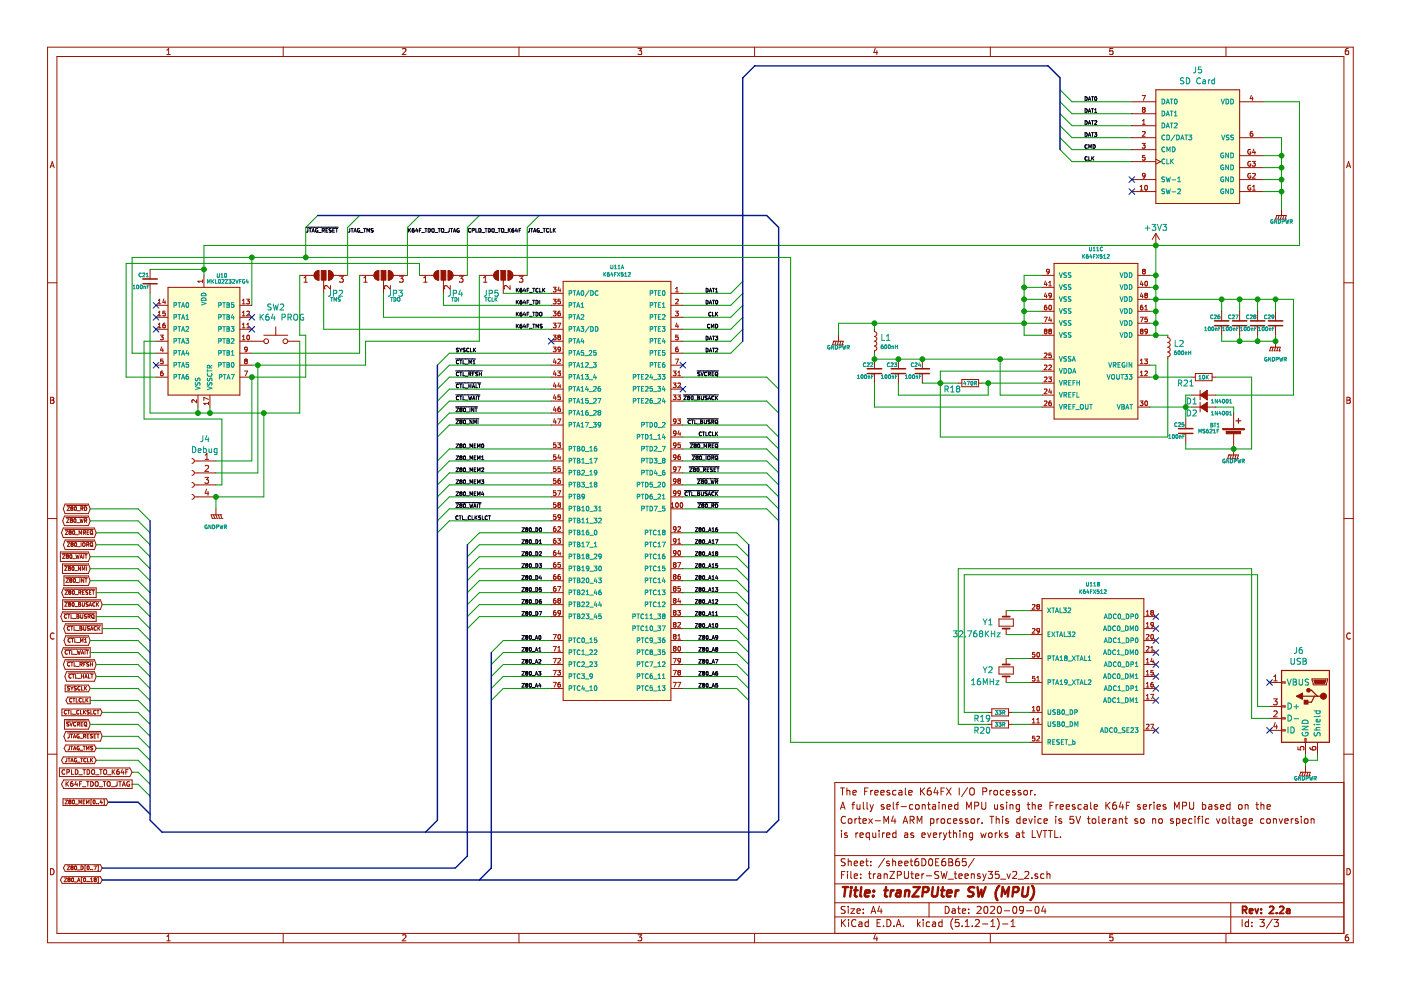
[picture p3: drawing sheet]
<svg xmlns="http://www.w3.org/2000/svg" width="297mm" height="210mm" viewBox="0 0 297 210" stroke-linecap="round" stroke-linejoin="round" font-family="sans-serif">
<g fill="none" stroke="#000" stroke-width=".21">
<path d="M230.1 20.5a.4 .4 0 0 1 .4 .4 .4 .4 0 0 1-.4 .4zM230.1 23.1a.4 .4 0 0 1 .4 .3 .4 .4 0 0 1-.4 .4zM230.1 25.6a.4 .4 0 0 1 .4 .4 .4 .4 0 0 1-.4 .4zM230.1 28.1a.4 .4 0 0 1 .4 .4 .4 .4 0 0 1-.4 .4zM230.5 30.7a.35 .35 0 0 0-.5 .4 .35 .35 0 0 0 .5 .3M230.5 33.3a.35 .35 0 0 0-.5 .3 .35 .35 0 0 0 .5 .3M230.7 26.4l.3-.8 .3 .8M230.7 28.9l.3-.8 .3 .8M230.7 21.3l.3-.8 .3 .8M230.7 23.8l.3-.7 .3 .7M230.8 26.1h.4M230.8 28.7h.4"/>
<path d="M230.8 21.1h.4M230.8 23.6h.4M230.8 31.5v-.8l.3 .5 .3-.5v.8M230.8 33.2v.8h.4M231.4 25.6h.5M231.4 28.1h.5M231.4 20.5h.5M231.4 23.1h.5M231.5 33.2v.8M231.6 33.5l.3 .5M231.6 20.5v.8M231.6 23.1v.7"/>
<path d="M231.6 25.6v.8M231.6 28.1v.8M231.8 30.7a.4 .4 0 0 1 .4 .4 .4 .4 0 0 1-.4 .4zM231.9 33.2l-.4 .5M232.1 28.1h.4l-.2 .3 .2 .2v.3l-.4-.1M232.1 23.8h.4M232.1 23.3l.2-.2v.7M232.2 20.6l.1-.1a.41 .41 0 0 1 .3 .4 .41 .41 0 0 1-.3 .4l-.2-.3zM232.5 25.6l-.4 .1M232.5 25.6v.1M232.5 25.7v.2l-.4 .5h.4M64.9 48.2h6.8"/>
<path d="M65.3 48.4l-.1 .7-.2 .1M65.6 48.4h.4M65.8 48.4v.8M66.1 49.2l.3-.8 .3 .8M66.2 49h.4M67.3 48.5a.35 .35 0 0 0-.4 .4 .35 .35 0 0 0 .5 .2v-.2h-.2M67.5 49.3h.6M68.3 48.8h.4v-.3l-.4-.1v.8M68.5 48.8l.3 .4M69.1 48.8h.3M69.5 48.4h-.4v.8h.4M70.2 48.5h-.4a.32 .32 0 0 0 .4 .4l-.1 .3h-.3"/>
<path d="M70.6 48.8h.2M70.9 48.4h-.3v.8h.3M71.2 48.4h.4M71.4 48.4v.8M74.2 48.4l-.1 .7-.2 .1M74.4 48.4h.5M74.6 48.4v.8M75 49.2l.3-.8 .3 .8M75.1 49h.4M76.2 48.5a.35 .35 0 0 0-.4 .4 .35 .35 0 0 0 .5 .2v-.2h-.2M76.4 49.3h.6M77.1 48.4h.4"/>
<path d="M77.3 48.4v.8M77.8 49.2v-.8l.3 .6 .2-.6v.8M78.7 48.7v.1M78.7 48.5v.2M78.7 48.8l.4 .3-.4 .1M78.7 48.5h.4M78.7 48.5h.1M86.6 48.4v.8M86.8 48.8l.3 .4M87.1 48.4l-.5 .5M87.8 48.4l-.3 .1-.1 .3v.3l.4 .1v-.4l-.4 .1M88.3 48.4l-.2 .6h.5"/>
<path d="M88.5 48.7v.5M88.9 48.8h.3M89.3 48.4h-.4v.8M89.4 49.3h.6M90.1 48.4h.4M90.3 48.4v.8M90.8 48.4a.4 .4 0 0 1 .4 .4 .4 .4 0 0 1-.4 .4zM91.6 48.5h.4v.7l-.4-.1zM92.2 49.3h.6M92.9 48.4h.5M93.1 48.4v.8M93.6 48.5h.5l-.1 .7-.4-.1z"/>
<path d="M94.2 49.3h.6M95.3 48.4v.6l-.3 .2M95.5 48.4h.5M95.7 48.4v.8M96.1 49.2l.3-.8 .3 .8M96.2 49h.4M97.3 48.5l-.1-.1a.39 .39 0 0 0-.4 .4 .39 .39 0 0 0 .4 .4l.2-.1v-.2h-.2M99.7 48.5a.35 .35 0 0 0-.4 .3 .35 .35 0 0 0 .5 .3M99.7 48.5h.1M100.1 48.8h.4v-.3l-.4-.1v.8M100.9 48.4v.8h.4M101.5 48.4a.4 .4 0 0 1 .5 .4 .4 .4 0 0 1-.5 .4z"/>
<path d="M102.1 49.3h.6M102.8 48.4h.5M103 48.4v.8M103.5 48.4a.4 .4 0 0 1 .5 .4 .4 .4 0 0 1-.5 .4zM104.3 48.5h.4l.1 .5-.2 .2-.3-.1zM105 49.3h.5M105.6 48.4h.5M105.8 48.4v.8M106.3 48.5h.5l-.1 .7-.4-.1zM107 49.3h.6M107.8 48.4v.8M107.9 48.8l.3 .4"/>
<path d="M108.2 48.4l-.4 .5M108.9 48.4l-.3 .1-.1 .3 .1 .4h.3v-.4l-.4 .1M109.4 48.4l-.1 .6h.5M109.6 48.7v.5M110.1 48.8h.2M110.4 48.4h-.3v.8M112.2 48.4v.7l-.3 .1M112.5 48.4h.4M112.7 48.4v.8M113.1 49.2l.3-.8 .2 .8M113.2 49h.4M114.3 48.5a.35 .35 0 0 0-.4 .4 .35 .35 0 0 0 .4 .2v-.2h-.1"/>
<path d="M114.5 49.3h.6M115.2 48.4h.4M115.4 48.4v.8M116.3 48.5a.35 .35 0 0 0-.5 .3 .35 .35 0 0 0 .5 .3M116.7 48.4v.8h.3M117.3 48.4v.8M117.4 48.8l.3 .4M117.7 48.4l-.4 .5M96.6 76.1h4.3M96.6 78.6h5.7M97.2 73.9l-.3-.1-.1 .3a.31 .31 0 0 1 .3 .1 .31 .31 0 0 1 0 .4h-.3M97.2 76.4a.35 .35 0 0 0-.5 .4 .35 .35 0 0 0 .5 .3"/>
<path d="M97.2 76.4h.1M97.2 79a.35 .35 0 0 0-.5 .3 .35 .35 0 0 0 .5 .3M97.4 73.8l.3 .4M97.5 76.4h.4M97.5 78.9h.4M97.7 74.2v.4M97.7 76.4v.7M97.7 78.9v.8M97.9 73.8l-.2 .4M98.2 76.4v.7h.4M98.2 78.9v.8h.4M98.6 73.9l-.3-.1-.1 .3a.31 .31 0 0 1 .3 .1 .31 .31 0 0 1 .1 .4h-.4"/>
<path d="M98.6 77.2h.6M98.6 79.8h.6M99.4 77.1v-.7l.3 .5 .2-.5v.7M99.4 79.3h.4v-.3l-.4-.1v.8M99.4 73.9a.35 .35 0 0 0-.5 .3 .35 .35 0 0 0 .5 .3M99.6 79.3l.3 .4M99.7 73.8v.8h.4M100.2 79.3h.3M100.3 77.1h.4M100.3 76.6l.2-.2v.7M100.4 73.8v.8M100.5 74.2l.3 .4"/>
<path d="M100.6 78.9h-.4v.8M100.8 73.8l-.4 .5M101.3 78.9h-.3l-.1 .3a.31 .31 0 0 1 .3 .1 .31 .31 0 0 1 0 .4h-.4M101.6 79.3h.5M101.6 78.9v.8M102.1 78.9v.8M109.5 61.1v.8M109.5 63.7v.8M109.5 66.2v.8M109.5 68.7v.8M109.6 61.5l.3 .4M109.6 64l.3 .5"/>
<path d="M109.6 66.5l.3 .5M109.6 69.1l.3 .4M109.9 61.1l-.4 .5M109.9 63.7l-.4 .4M109.9 66.2l-.4 .5M109.9 68.7l-.4 .5M110.6 68.7l-.3 .1-.1 .3 .1 .4h.3v-.4l-.4 .1M110.6 63.7h-.3l-.1 .3 .1 .4h.3v-.4l-.4 .1M110.6 66.2l-.3 .1-.1 .2 .1 .4 .3 .1v-.5l-.4 .2M110.6 61.1l-.3 .1-.1 .3 .1 .3 .3 .1v-.4l-.4 .1M111.2 61.1l-.2 .6h.5M111.2 63.6l-.2 .6h.5"/>
<path d="M111.2 66.2l-.2 .5h.5M111.2 68.7l-.2 .6h.5M111.4 61.4v.5M111.4 63.9v.6M111.4 66.5v.5M111.4 69v.5M111.8 61.5h.2M111.8 64h.2M111.8 66.6h.2M111.8 69.1h.2M112.1 68.7h-.3v.8M112.1 66.2h-.3v.8"/>
<path d="M112.1 63.7h-.3v.8M112.1 61.1h-.3v.8M112.3 62h.5M112.3 64.5h.5M112.3 67.1h.5M112.3 69.6h.5M112.9 68.7h.5M112.9 66.2h.5M112.9 63.7h.5M112.9 61.1h.5M113.2 61.1v.8M113.2 63.7v.8"/>
<path d="M113.2 66.2v.8M113.2 68.7v.8M113.6 63.7a.4 .4 0 0 1 .5 .4 .4 .4 0 0 1-.5 .4zM113.6 66.2a.4 .4 0 0 1 .5 .4 .4 .4 0 0 1-.5 .4zM113.6 69.5v-.8l.3 .6 .3-.6v.8M114.1 61.2a.35 .35 0 0 0-.5 .3 .35 .35 0 0 0 .5 .3M114.4 66.3h.5l-.1 .7-.4-.1zM114.4 61.1v.8h.4M114.4 63.7v.8M115 68.8l-.3-.1-.2 .2 .5 .4-.1 .2h-.4M115.1 61.1v.8M115.2 61.5l.3 .4"/>
<path d="M115.5 61.1l-.4 .5M147.8 78.6h4.5M148.4 78.9l-.4 .1a.32 .32 0 0 0 .4 .4l-.1 .3h-.4M148.6 78.9l.3 .8 .2-.8M149.7 61.1a.4 .4 0 0 1 .4 .4 .4 .4 0 0 1-.4 .4zM149.7 63.7a.4 .4 0 0 1 .4 .4 .4 .4 0 0 1-.4 .4zM149.7 71.3a.4 .4 0 0 1 .4 .4 .4 .4 0 0 1-.4 .4zM149.7 73.8a.4 .4 0 0 1 .4 .4 .4 .4 0 0 1-.4 .4zM149.9 79l-.2-.1a.39 .39 0 0 0-.4 .4 .39 .39 0 0 0 .4 .4l.2-.1M150.2 79.3h.4v-.3l-.4-.1v.8M150.4 79.3l.2 .4M150.4 74.6l.2-.8 .3 .8"/>
<path d="M150.4 72.1l.2-.8 .3 .8M150.4 64.5l.2-.8 .3 .8M150.4 61.9l.2-.8 .3 .8M150.4 74.4h.4M150.4 71.8h.4M150.4 64.2h.4M150.4 61.7h.4M150.5 68.8l-.2-.1a.39 .39 0 0 0-.3 .4 .39 .39 0 0 0 .3 .4h.2M150.7 66.3a.35 .35 0 0 0-.4 .3 .35 .35 0 0 0 .4 .3M150.7 66.3h.1M150.8 69.5v-.8l.3 .6 .3-.6v.8M151 79.3h.2"/>
<path d="M151.1 73.8h.4M151.1 71.3h.4M151.1 63.7h.4M151.1 61.1h.4M151.1 66.2v.8h.4M151.3 61.1v.8M151.3 63.7v.8M151.3 71.3v.8M151.3 73.8v.8M151.4 78.9h-.4v.8h.4M151.7 71.3h.5l-.3 .3 .2 .1v.3h-.4M151.7 79h.4v.7l-.4-.1z"/>
<path d="M151.7 66.2v.8M151.7 68.7a.4 .4 0 0 1 .5 .4 .4 .4 0 0 1-.5 .4zM151.7 73.9l.3-.1 .2 .2-.5 .6h.5M151.7 61.4l.2-.3v.8M151.7 61.9h.5M151.8 63.7h.1a.39 .39 0 0 1 .3 .4 .39 .39 0 0 1-.4 .3zM151.8 79.5l.4 .3M151.8 66.5l.4 .5M152.2 66.2l-.5 .5M96.6 81.2h5.4M96.6 83.7h5.2M96.6 86.3h4.6"/>
<path d="M96.6 88.8h5M96.7 94.1h.5l-.5 .8h.5M96.7 96.7h.5l-.5 .8h.5M96.7 86.5h.5l-.5 .8h.5M96.7 89.1h.5l-.5 .7h.5M96.7 99.2h.5l-.5 .8h.5M97.2 81.5a.35 .35 0 0 0-.5 .3 .35 .35 0 0 0 .5 .3M97.2 84.1a.35 .35 0 0 0-.5 .3 .35 .35 0 0 0 .5 .3M97.5 81.4h.4M97.5 84h.4M97.5 94.3l.1-.2 .3 .2M97.5 96.8l.1-.1 .3 .1"/>
<path d="M97.5 89.2h.1M97.5 94.3h.1M97.5 96.8h.1M97.5 99.4h.1M97.5 89.2l.1-.1 .3 .1M97.5 89.2l.1 .2M97.5 96.8l.1 .2M97.5 99.4l.1-.2 .3 .2M97.5 99.4l.1 .1M97.5 94.3l.1 .2M97.6 94.5l-.1 .1 .1 .3 .3-.1-.1-.3M97.6 94.5h.2"/>
<path d="M97.6 97l-.1 .2 .1 .3 .3-.2-.1-.3M97.6 97h.2M97.6 86.8l-.1-.1 .1-.2 .3 .1-.1 .2M97.6 86.8l-.1 .2 .1 .3 .3-.1-.1-.4M97.6 89.4l-.1 .1 .1 .3 .3-.1-.1-.3M97.6 99.5l-.1 .2 .1 .3 .3-.2-.1-.3M97.6 86.8h.2M97.6 89.4h.2M97.6 99.5h.2M97.7 81.4v.8M97.7 84v.8M97.9 89.2h.1"/>
<path d="M97.9 94.3h.1M97.9 96.8h.1M97.9 99.4h.1M97.9 89.2l-.1 .2M97.9 96.8l-.1 .2M97.9 99.4l-.1 .1M97.9 94.3l-.1 .2M98.2 81.4v.8h.4M98.2 84v.8h.4M98.3 94.2l.1-.1a.41 .41 0 0 1 .3 .4 .41 .41 0 0 1-.3 .4l-.1-.3zM98.3 96.7h.1a.41 .41 0 0 1 .3 .4 .41 .41 0 0 1-.3 .4l-.1-.3zM98.3 86.6l.1-.1a.41 .41 0 0 1 .3 .4 .41 .41 0 0 1-.3 .4l-.1-.3z"/>
<path d="M98.3 89.1h.1a.41 .41 0 0 1 .3 .3 .41 .41 0 0 1-.3 .4l-.1-.3zM98.3 99.3l.1-.1a.41 .41 0 0 1 .3 .4 .41 .41 0 0 1-.3 .4l-.1-.3zM98.6 82.3h.6M98.6 84.8h.6M98.9 95h.5M98.9 97.5h.5M98.9 87.4h.5M98.9 89.9h.5M99.3 84l.2 .8 .2-.6 .1 .6 .2-.8M99.4 81.4v.8M99.4 81.8h.5M99.6 86.5v.8"/>
<path d="M99.6 94.9v-.8l.3 .6 .3-.6v.8M99.6 97.5v-.8l.3 .5 .3-.5v.8M99.6 100v-.8l.3 .6 .3-.6v.8M99.9 81.4v.8M100.1 89.1v.7l-.5-.7v.7M100.1 82.2l.3-.8 .2 .8M100.2 82h.4M100.2 84.8l.3-.8 .2 .8M100.3 84.5h.3M100.5 89.8v-.7l.2 .5 .3-.5v.7M100.5 86.5v.8l-.5-.8v.8M100.5 94.5h.3"/>
<path d="M100.5 97h.3M100.5 99.6h.3M100.7 86.5h.5M100.9 94.1h-.4v.8h.4M100.9 96.7h-.4v.8h.4M100.9 81.4v.8h.4M100.9 99.2h-.4v.8h.4M100.9 86.5v.8M101 84v.8M101.2 84h.5M101.2 94.9v-.8l.3 .6 .3-.6v.8M101.2 97.5v-.8l.3 .5 .3-.5v.8"/>
<path d="M101.2 100v-.8l.3 .6 .3-.6v.8M101.3 89.1v.7M101.4 81.4h.5M101.5 84v.8M101.7 81.4v.8M102.1 97.5h.5M102.1 96.9l.2-.2v.8M102.2 94.2l.1-.1a.41 .41 0 0 1 .3 .4 .41 .41 0 0 1-.3 .4l-.2-.3zM102.2 94.2h.1M102.5 99.3h-.4M102.5 99.3h.1M102.5 99.3v.2l-.4 .5h.5"/>
<path d="M144.9 83.7h7.4M145 84h.5l-.5 .8h.5M145.7 88.8h6.6M145.9 84.3l-.1 .2 .1 .3 .3-.2-.1-.3M145.9 84.3l-.1-.1a.22 .22 0 0 1 .2-.2 .22 .22 0 0 1 .2 .2l-.1 .1M145.9 84.3h.2M146.1 99h6.4M146.2 99.2h.5l-.5 .8h.5M146.3 93.9h6M146.4 94.1h.5l-.5 .8h.5M146.4 89.1h-.2a.4 .4 0 0 0-.3 .3 .4 .4 0 0 0 .3 .4h.1M146.4 89.8h-.1"/>
<path d="M146.6 84.1l.1-.1a.43 .43 0 0 1 .3 .4 .43 .43 0 0 1-.3 .4l-.2-.3zM146.6 89.1h.4M146.7 96.4h5.6M146.8 96.7h.5l-.5 .8h.5M146.8 89.1v.7M147 99.4l.1-.2 .3 .2M147 99.4h.1M147 99.4l.1 .1M147.1 84.8h.6M147.1 94.3l.2 .2M147.1 94.3h.1M147.1 99.5l-.1 .2 .1 .3 .3-.2-.1-.3"/>
<path d="M147.1 99.5h.2M147.2 94.2l-.1 .1M147.2 94.2l.2-.1 .2 .2M147.2 94.2h.1M147.3 94.5l-.2 .1 .2 .3 .3-.1-.2-.3M147.3 94.5h.1M147.3 89.1v.7h.4M147.4 99.4h.1M147.4 99.4l-.1 .1M147.6 96.8l.1 .2M147.6 96.8h.1M147.6 94.3h.1"/>
<path d="M147.6 94.3l-.2 .2M147.6 96.7v.1M147.6 96.7h.3l.1 .1M147.6 96.7h.1M147.6 97v.1M147.7 97h.2M147.7 97h-.1M147.8 89.9h.6M147.8 99.3l.1-.1a.41 .41 0 0 1 .3 .4 .41 .41 0 0 1-.3 .4l-.1-.3zM147.9 97l.1 .2-.1 .3-.3-.1v-.3M147.9 99.3h-.1M147.9 84l.4 .1-.1 .3 .2 .1-.1 .2-.4 .1z"/>
<path d="M147.9 84.4h.3M148 94.2l.1-.1a.41 .41 0 0 1 .3 .4 .41 .41 0 0 1-.3 .4l-.2-.3zM148 94.2h.1M148 96.8h.1M148 96.8l-.1 .2M148.4 96.7h.1a.41 .41 0 0 1 .3 .4 .41 .41 0 0 1-.3 .4l-.2-.3zM148.4 96.7h.1M148.5 95h.6M148.5 89.4h.3M148.7 84v.6l.1 .2 .3-.2v-.6M148.7 91.7l-.1-.1a.4 .4 0 0 0-.4 .4 .4 .4 0 0 0 .4 .4l.1-.1M148.8 89.4l.1-.3h-.4v.7h.4"/>
<path d="M148.8 89.4l.2 .2-.1 .2M148.9 97.5h.6M148.9 89.8h.1M148.9 91.6h.5M149.1 99.6h.4l.1-.3-.5-.1v.8M149.2 91.6v.8M149.3 94.9v-.8l.3 .6 .2-.6v.8M149.3 89.1v.6l.2 .1 .3-.1v-.6M149.3 99.6l.3 .4M149.7 91.6v.8h.3M149.7 96.7v.8M149.9 84h-.3l-.1 .3a.31 .31 0 0 1 .3 .1 .31 .31 0 0 1 .1 .3h-.4"/>
<path d="M149.9 99.6h.3M150.1 96.8h.4l-.1 .6h-.3zM150.1 84.8l.3-.8 .3 .8M150.2 84.5h.4M150.3 99.2h-.4v.8h.4M150.4 94.5l.2 .4M150.6 94.2l-.4-.1v.8M150.6 89.1h-.3l-.2 .3a.31 .31 0 0 1 .4 .1 .31 .31 0 0 1 0 .3h-.4M150.6 94.2h.1M150.6 94.2v.3h-.4M150.7 91.6a.35 .35 0 0 0-.4 .4 .35 .35 0 0 0 .4 .3M150.7 91.6v.1"/>
<path d="M150.9 89.5l.4-.1v-.3h-.4v.7M150.9 97.1l.4-.1v-.3h-.4v.8M151 94.5h.2M151.1 99.3l-.4-.1-.1 .2 .5 .4-.1 .2h-.4M151.1 97.1l.3 .4M151.1 89.5l.3 .3M151.1 91.6v.8h.4M151.4 94.1h-.4v.8h.4M151.4 84.1a.35 .35 0 0 0-.5 .3 .35 .35 0 0 0 .5 .3M151.4 99.6h.2M151.7 89.2h.4v.6l-.4-.1zM151.7 94.2h.4v.7l-.4-.1z"/>
<path d="M151.7 96.8h.4v.6h-.4zM151.7 84v.8M151.7 91.6v.8M151.8 99.2h-.4v.8h.4M151.8 94.7l.4 .3M151.8 97.3l.4 .2M151.8 89.7l.4 .2M151.8 84.3l.4 .5M151.8 91.9l.4 .5M152 99.2h.4M152.2 84l-.5 .4M152.2 91.6l-.5 .4"/>
<path d="M152.2 99.2v.8M96.6 106.6h5.4M96.7 106.8h.5l-.5 .8h.5M96.7 101.7h.5l-.5 .8h.5M96.7 104.3h.5l-.5 .8h.5M97.1 109.4h-.1a.39 .39 0 0 0-.4 .4 .39 .39 0 0 0 .4 .3h.1M97.3 109.4h.5M97.6 109.4v.7M97.6 107.2l-.1-.2 .1-.2 .3 .1-.1 .3M97.6 107.2l-.1 .1 .1 .3 .3-.1-.1-.3M97.6 107.2h.2M97.6 102.1l-.1-.2 .1-.2 .3 .1-.1 .3"/>
<path d="M97.6 102.1l-.1 .1 .1 .3h.3l-.1-.4M97.6 102.1h.2M97.6 104.6l-.1-.1 .1-.2 .3 .1-.1 .2M97.6 104.6l-.1 .2 .1 .3 .3-.1-.1-.4M97.6 104.6h.2M98 109.4v.7h.4M98.3 106.9l.1-.1a.41 .41 0 0 1 .3 .4 .41 .41 0 0 1-.3 .4l-.1-.3zM98.3 101.8l.1-.1a.41 .41 0 0 1 .3 .4 .41 .41 0 0 1-.3 .4l-.1-.3zM98.3 104.4l.1-.1a.41 .41 0 0 1 .3 .4 .41 .41 0 0 1-.3 .4l-.1-.3zM98.5 110.2h.6M98.9 107.7h.5M98.9 102.6h.5"/>
<path d="M98.9 100.1h.5M98.9 105.1h.5M99.6 106.8l.1 .8 .2-.5 .2 .5 .1-.8M99.6 102.5v-.8l.3 .6 .3-.6v.8M99.6 105.1v-.8l.3 .5 .3-.5v.8M99.7 109.4a.35 .35 0 0 0-.4 .4 .35 .35 0 0 0 .4 .3M100.1 109.4v.7h.4M100.4 107.6l.3-.8 .2 .8M100.5 107.4h.4M100.5 102.1h.3M100.5 104.7h.3M100.7 109.4v.7"/>
<path d="M100.8 109.7l.4 .4M100.9 101.7h-.4v.8h.4M100.9 104.3h-.4v.8h.4M101.2 109.4l-.5 .4M101.2 106.8v.8M101.2 102.5v-.8l.3 .6 .3-.6v.8M101.2 105.1v-.8l.3 .5 .3-.5v.8M101.5 106.8h.4M101.7 106.8v.8M101.9 109.4h-.4v.3l.4 .3-.4 .1M102.1 101.7h.5l-.3 .4 .3 .1-.1 .3h-.4M102.3 109.4v.7h.3"/>
<path d="M102.3 104.3l-.2 .5h.5M102.5 104.5v.6M103.3 109.4h-.1a.39 .39 0 0 0-.4 .4 .39 .39 0 0 0 .4 .3h.1M103.6 109.4h.4M103.8 109.4v.7M110.7 119.5h.5l-.5 .8h.5M110.7 111.9h.5l-.5 .8h.5M110.7 114.4h.5l-.5 .8h.5M110.7 117h.5l-.5 .8h.5M111.5 114.6l.1 .2M111.5 112.1l.1-.2 .3 .2M111.5 119.7l.1 .1"/>
<path d="M111.5 112.1l.1 .1M111.5 112.1h.1M111.5 114.6h.1M111.5 117.1v.1M111.5 119.7h.1M111.5 117.2l.1 .1M111.5 119.6v.1M111.5 117.1h.1M111.5 114.5v.1M111.5 112.6v.1M111.5 119.6l.3-.1 .1 .2M111.5 114.5l.3-.1 .1 .2"/>
<path d="M111.5 117h.3l.1 .1M111.5 119.6h.1M111.5 119.9h.1M111.5 117v.1M111.5 114.5h.1M111.6 114.8l-.1 .1 .1 .3 .3-.1-.1-.3M111.6 117.3l-.1 .2 .1 .3 .3-.1-.1-.4M111.6 119.8h.2M111.6 112.2h.2M111.6 114.8h.2M111.6 117.3h.2M111.6 112.2l-.1 .2v.2"/>
<path d="M111.6 119.8l-.1 .1M111.8 119.8l.1 .2-.1 .3h-.3v-.4M111.8 112.2l.1 .4-.4 .1M111.9 112.1h.1M111.9 114.6h.1M111.9 117.1v.1M111.9 119.7h.1M111.9 119.7l-.1 .1M111.9 117.2l-.1 .1M111.9 114.6l-.1 .2M111.9 112.1l-.1 .1M112.3 117.1l.1-.1a.41 .41 0 0 1 .3 .4 .41 .41 0 0 1-.3 .4l-.2-.3z"/>
<path d="M112.3 112l.1-.1a.41 .41 0 0 1 .3 .4 .41 .41 0 0 1-.3 .4l-.2-.3zM112.3 114.5l.1-.1a.41 .41 0 0 1 .3 .4 .41 .41 0 0 1-.3 .4l-.2-.3zM112.3 119.6l.1-.1a.41 .41 0 0 1 .3 .4 .41 .41 0 0 1-.3 .4l-.2-.3zM112.8 112.8h.6M112.8 115.3h.6M112.8 117.8h.6M113.6 119.5a.4 .4 0 0 1 .4 .4 .4 .4 0 0 1-.4 .4zM113.6 111.9a.4 .4 0 0 1 .4 .4 .4 .4 0 0 1-.4 .4zM113.6 114.4a.4 .4 0 0 1 .4 .4 .4 .4 0 0 1-.4 .4zM113.6 117a.4 .4 0 0 1 .4 .4 .4 .4 0 0 1-.4 .4zM114.3 119.5h.5l-.3 .3 .3 .2-.1 .3-.4-.1M114.3 115.2h.5"/>
<path d="M114.3 117.1l.4-.1 .1 .2-.5 .6h.5M114.3 114.7l.3-.3v.8M114.4 112l.1-.1a.41 .41 0 0 1 .3 .4 .41 .41 0 0 1-.3 .4l-.2-.3zM145.1 104h7.2M145.7 104.4a.35 .35 0 0 0-.5 .3 .35 .35 0 0 0 .5 .3M146 104.3h.4M146.2 104.3v.8M146.7 104.3v.8h.3M147.1 105.1h.6M147.4 119.5h.5l-.5 .8h.5M147.4 111.9h.5l-.5 .8h.5M147.4 114.4h.5l-.5 .8h.5"/>
<path d="M147.4 117h.5l-.5 .8h.5M147.8 101.5h4.5M147.9 106.6h4.4M147.9 104.3l.4 .1-.1 .3 .2 .1-.1 .2-.4 .1zM147.9 101.7h.5l-.5 .8h.5M147.9 104.7h.3M148 106.8h.5l-.5 .8h.5M148.2 112.1l.2-.2 .2 .2M148.2 114.6l.2-.2 .2 .2M148.2 112.1h.1M148.2 114.6h.1M148.2 117.1v.1"/>
<path d="M148.2 119.7h.1M148.2 119.7l.2-.2 .2 .2M148.2 119.7l.2 .1M148.2 112.1l.2 .1M148.2 114.6l.2 .2M148.2 117.1l.2-.1 .2 .1M148.2 117.2l.2 .1M148.4 112.2l-.2 .2 .2 .3 .2-.2-.1-.3M148.4 119.8l-.2 .2 .2 .3 .2-.1-.1-.4M148.4 114.8l-.2 .1 .2 .3 .2-.1-.1-.3M148.4 117.3l-.2 .2 .2 .3 .2-.2-.1-.3M148.4 119.8h.1"/>
<path d="M148.4 112.2h.1M148.4 114.8h.1M148.4 117.3h.1M148.4 100.1h.5M148.6 112.1h.1M148.6 114.6h.1M148.6 117.1v.1M148.6 119.7h.1M148.6 119.7l-.1 .1M148.6 112.1l-.1 .1M148.6 114.6l-.1 .2M148.6 117.2l-.1 .1"/>
<path d="M148.7 104.3v.6l.1 .2 .3-.2v-.6M148.8 102.1l-.1-.2 .1-.2 .3 .2-.1 .2M148.8 102.1l-.1 .1 .1 .3 .3-.1-.1-.3M148.8 102.1h.2M148.9 107.2l-.1-.2 .1-.2 .4 .2-.2 .2M148.9 107.2l-.1 .1 .1 .3 .4-.1-.2-.3M148.9 107.2h.2M149 112l.1-.1a.43 .43 0 0 1 .3 .4 .43 .43 0 0 1-.3 .4l-.2-.3zM149 114.5l.1-.1a.43 .43 0 0 1 .3 .4 .43 .43 0 0 1-.3 .4l-.2-.3zM149 117.1l.1-.1a.43 .43 0 0 1 .3 .4 .43 .43 0 0 1-.3 .4l-.2-.3zM149 119.6l.1-.1a.43 .43 0 0 1 .3 .4 .43 .43 0 0 1-.3 .4l-.2-.3zM149.5 101.8l.1-.1a.39 .39 0 0 1 .3 .5 .39 .39 0 0 1-.3 .3z"/>
<path d="M149.6 112.8h.5M149.6 115.3h.5M149.6 117.8h.5M149.6 106.9l.1-.1a.39 .39 0 0 1 .3 .4 .39 .39 0 0 1-.3 .4zM149.8 101.8h.1M149.9 104.3h-.3l-.1 .3a.31 .31 0 0 1 .3 .1 .31 .31 0 0 1 .1 .3h-.4M150 102.6h.6M150.1 107.7h.6M150.1 105.1l.3-.8 .3 .8M150.2 112.7l.3-.8 .2 .8M150.2 115.2l.3-.8 .2 .8M150.2 117.8l.3-.8 .2 .8"/>
<path d="M150.2 104.8h.4M150.3 112.5h.4M150.3 115h.4M150.3 117.5h.4M150.7 101.7l.2 .8 .2-.5 .1 .5 .2-.8M150.9 107.2h.4l.1-.3-.5-.1v.8M151 112.1l.2-.2v.8M151 114.7l.2-.3v.8M151 117.2l.2-.2v.8M151 119.7l.2-.2v.8M151 112.7h.4M151 115.2h.4"/>
<path d="M151 117.8h.4M151.1 107.2l.3 .4M151.4 104.4a.35 .35 0 0 0-.5 .3 .35 .35 0 0 0 .5 .3M151.7 114.4h.5l-.3 .8M151.7 106.8a.4 .4 0 0 1 .5 .4 .4 .4 0 0 1-.5 .4zM151.7 102.2l.4-.1v-.3l-.4-.1v.8M151.7 104.3v.8M151.7 117.1v.1M151.7 117.1l.2-.1 .3 .1M151.7 117.2l.2 .1M151.8 104.6l.4 .5M151.9 117.3l-.2 .2 .2 .3 .3-.2-.2-.3"/>
<path d="M151.9 117.3h.1M151.9 102.2l.3 .3M152.1 111.9l-.3 .2-.1 .4 .2 .2 .2-.1v-.4l-.4 .2M152.1 119.5h-.3l-.1 .4 .4-.1v.4h-.4M152.2 117.1v.1M152.2 117.2l-.2 .1M152.2 104.3l-.5 .4M110.7 127.1h.5l-.5 .8h.5M110.7 124.6h.5l-.5 .8h.5M110.7 122.1h.5l-.5 .7h.5M110.7 134.7h.5l-.5 .8h.5M110.7 137.3h.5l-.5 .8h.5"/>
<path d="M110.7 139.8h.5l-.5 .8h.5M110.7 129.7h.5l-.5 .8h.5M111.5 122.2l.1 .2M111.5 122.2h.1M111.5 137.4v.1M111.5 140h.1M111.5 137.5l.1 .1M111.5 124.7l.1 .2M111.5 137.4h.1M111.5 139.9v.1M111.5 122.1v.1M111.5 124.6l.4 .1-.1 .2"/>
<path d="M111.5 122.1h.3l.1 .1M111.5 139.9l.3-.1 .1 .2M111.5 137.3h.3l.1 .1M111.5 137.3v.1M111.5 139.9h.1M111.5 130.1h.1M111.5 127.5h.1M111.5 124.6v.1M111.5 125h.1M111.5 122.1h.1M111.5 122.4v.1M111.6 127.5l-.1-.2 .1-.2 .3 .1-.1 .3"/>
<path d="M111.6 127.5h.2M111.6 124.9h.2M111.6 130l-.1-.2 .1-.1h.3l-.1 .3M111.6 122.4h.2M111.6 135.1l-.1-.2 .1-.2 .3 .1-.1 .3M111.6 135.1l-.1 .1 .1 .3h.3l-.1-.4M111.6 137.6l-.1 .2 .1 .3 .3-.1-.1-.4M111.6 135.1h.2M111.6 137.6h.2M111.6 130h.2M111.6 130l-.1 .1M111.6 127.5h-.1"/>
<path d="M111.6 124.9l-.1 .1M111.6 122.4h-.1M111.8 127.5l.1 .1-.1 .3h-.3v-.4M111.8 124.9l.1 .2-.1 .3h-.3v-.4M111.8 122.4l.1 .1-.1 .3h-.3v-.3M111.8 130l.1 .2-.1 .3-.3-.1v-.3M111.9 137.5l-.1 .1M111.9 122.2h.1M111.9 137.4v.1M111.9 140h.1M111.9 122.2l-.1 .2M112.3 127.2l.1-.1a.41 .41 0 0 1 .3 .4 .41 .41 0 0 1-.3 .4l-.2-.3z"/>
<path d="M112.3 124.7l.1-.1a.41 .41 0 0 1 .3 .4 .41 .41 0 0 1-.3 .4l-.2-.3zM112.3 129.7h.1a.41 .41 0 0 1 .3 .4 .41 .41 0 0 1-.3 .4l-.2-.3zM112.3 122.1h.1a.41 .41 0 0 1 .3 .3 .41 .41 0 0 1-.3 .4l-.2-.3zM112.3 134.8l.1-.1a.41 .41 0 0 1 .3 .4 .41 .41 0 0 1-.3 .4l-.2-.3zM112.3 137.4l.1-.1a.41 .41 0 0 1 .3 .4 .41 .41 0 0 1-.3 .4l-.2-.3zM112.3 139.9l.1-.1a.41 .41 0 0 1 .3 .4 .41 .41 0 0 1-.3 .4l-.2-.3zM112.8 128h.6M112.8 125.5h.6M112.8 120.4h.6M112.8 122.9h.6M112.8 135.6h.6M112.8 138.1h.6"/>
<path d="M112.8 130.5h.6M113.5 135.5l.2-.8 .3 .8M113.5 138.1l.2-.8 .3 .8M113.6 135.3h.3M113.6 137.8h.3M113.6 127.1a.4 .4 0 0 1 .4 .4 .4 .4 0 0 1-.4 .4zM113.6 124.6a.4 .4 0 0 1 .4 .4 .4 .4 0 0 1-.4 .4zM113.6 122.1a.4 .4 0 0 1 .4 .3 .4 .4 0 0 1-.4 .4zM113.6 129.7a.4 .4 0 0 1 .4 .4 .4 .4 0 0 1-.4 .4zM114.2 139.9l.3-.1 .2 .3-.5 .5h.5M114.2 138.1h.5M114.2 137.5l.3-.2v.8"/>
<path d="M114.3 134.8l.1-.1a.39 .39 0 0 1 .3 .5 .39 .39 0 0 1-.4 .3zM114.3 129.7h.5l-.3 .8M114.5 122l-.2 .6h.5M114.7 127.1l-.2 .1-.2 .3 .1 .4h.3v-.4l-.4 .1M114.7 122.3v.5M114.8 124.6h-.4l-.1 .4 .4-.1 .1 .3-.1 .2-.4-.1M147.4 127.1h.5l-.5 .8h.5M147.4 124.6h.5l-.5 .8h.5M147.4 122.1h.5l-.5 .7h.5M147.4 129.7h.5l-.5 .8h.5M147.4 132.2h.5l-.5 .8h.5M148.2 134.7h.5l-.5 .8h.5"/>
<path d="M148.2 137.3h.5l-.5 .8h.5M148.2 139.8h.5l-.5 .8h.5M148.2 122.2h.1M148.2 122.2l.2-.1 .2 .1M148.2 122.2l.2 .2M148.4 122.4l-.2 .1 .2 .3 .2-.1-.1-.3M148.4 127.5l-.2-.2a.22 .22 0 0 1 .2-.2 .22 .22 0 0 1 .2 .2l-.1 .2M148.4 127.5l-.2 .1 .2 .3 .2-.1-.1-.3M148.4 124.9l-.2-.1a.22 .22 0 0 1 .2-.2 .22 .22 0 0 1 .2 .2l-.1 .1M148.4 124.9l-.2 .2 .2 .3 .2-.2-.1-.3M148.4 130l-.2-.2a.22 .22 0 0 1 .2-.1 .22 .22 0 0 1 .2 .1l-.1 .2M148.4 130l-.2 .2 .2 .3 .2-.2-.1-.3"/>
<path d="M148.4 132.5l-.2-.1a.22 .22 0 0 1 .2-.2 .22 .22 0 0 1 .2 .2l-.1 .1M148.4 132.5l-.2 .2 .2 .3 .2-.2-.1-.3M148.4 127.5h.1M148.4 124.9h.1M148.4 122.4h.1M148.4 130h.1M148.4 132.5h.1M148.6 122.2h.1M148.6 122.2l-.1 .2M148.9 137.4v.1M148.9 140h.1M148.9 137.5l.2 .1"/>
<path d="M149 139.9l-.1 .1M149 137.4h-.1M149 122.1h.1a.43 .43 0 0 1 .3 .3 .43 .43 0 0 1-.3 .4l-.2-.3zM149 124.7l.1-.1a.43 .43 0 0 1 .3 .4 .43 .43 0 0 1-.3 .4l-.2-.3zM149 127.2l.1-.1a.43 .43 0 0 1 .3 .4 .43 .43 0 0 1-.3 .4l-.2-.3zM149 129.7h.1a.43 .43 0 0 1 .3 .4 .43 .43 0 0 1-.3 .4l-.2-.3zM149 132.3l.1-.1a.43 .43 0 0 1 .3 .4 .43 .43 0 0 1-.3 .4l-.2-.3zM149 137.3h.3l.1 .1M149 139.9l.3-.1 .1 .2M149 139.9h.1M149 137.3v.1M149.1 135.1l-.2-.2 .2-.2 .3 .2-.1 .2"/>
<path d="M149.1 135.1l-.2 .1 .2 .3 .3-.1-.1-.3M149.1 137.6l-.2 .2 .2 .3 .3-.2-.1-.3M149.1 135.1h.2M149.1 137.6h.2M149.4 137.4v.1M149.4 140h.1M149.4 137.5l-.1 .1M149.6 128h.5M149.6 125.5h.5M149.6 120.4h.5M149.6 122.9h.5M149.6 130.5h.5"/>
<path d="M149.6 133.1h.5M149.8 134.8l.1-.1a.39 .39 0 0 1 .3 .5 .39 .39 0 0 1-.4 .3zM149.8 137.4a.38 .38 0 0 0-.1 .4 .38 .38 0 0 0 .3 .2l.1-.6M149.8 139.9a.38 .38 0 0 0-.1 .4 .38 .38 0 0 0 .3 .3l.1-.7M149.8 137.3h.2M149.8 139.9h.2M149.8 139.9h.1M149.8 137.3v.1M150 139.9h.1M150 137.3l.1 .1M150.2 127.9l.3-.8 .2 .8M150.2 125.4l.3-.8 .2 .8"/>
<path d="M150.2 120.3l.3-.8 .2 .8M150.2 122.8l.3-.7 .2 .7M150.2 130.5l.3-.8 .2 .8M150.2 133l.3-.8 .2 .8M150.3 127.7h.4M150.3 125.2h.4M150.3 120.1h.4M150.3 122.6h.4M150.3 135.6h.6M150.3 138.1h.6M150.3 130.2h.4M150.3 132.8h.4"/>
<path d="M151 127.9h.4M151 122.3l.2-.2v.7M151 124.8l.2-.2v.8M151 127.4l.2-.3v.8M151 129.9l.2-.2v.8M151 132.4l.2-.2v.8M151 125.4h.4M151 120.3h.4M151 122.8h.4M151 130.5h.4M151 133h.4M151 138.1l.2-.8 .3 .8"/>
<path d="M151 135.5l.2-.8 .3 .8M151.1 135.3h.3M151.1 137.8h.3M151.7 124.6h.5l-.3 .3 .2 .1v.3h-.4M151.7 139.8h.5l-.3 .8M151.7 137.4v.1M151.7 127.2l.3-.1 .2 .3-.5 .5h.5M151.7 137.4l.2-.1 .3 .1M151.7 130.5h.5M151.7 129.9l.2-.2v.8M151.7 137.5l.2 .1M151.8 132.3l.1-.1a.39 .39 0 0 1 .3 .4 .39 .39 0 0 1-.4 .4z"/>
<path d="M151.9 137.6l-.2 .2 .2 .3 .3-.2-.2-.3M151.9 137.6h.1M151.9 122l-.2 .6h.5M152.1 122.3v.5M152.2 135.1l-.4 .1v-.4l.2-.1 .2 .2-.1 .5-.3 .1M152.2 137.4v.1M152.2 137.5l-.2 .1M110.7 142.4h.5l-.5 .7h.5M110.7 144.9h.5l-.5 .8h.5M111.5 142.5h.1M111.5 145.1h.1M111.5 140l.1 .2"/>
<path d="M111.5 142.5l.1 .2M111.5 145.1v.1M111.5 142.4v.1M111.5 145.2h.1M111.5 145v.1M111.5 145h.1M111.5 142.4h.3l.1 .1M111.5 142.4h.1M111.5 145l.3-.1 .1 .2M111.5 145.3h.1M111.6 142.7l-.1 .1 .1 .3h.3l-.1-.4M111.6 140.2l-.1 .1 .1 .3 .3-.1-.1-.3"/>
<path d="M111.6 140.2h.2M111.6 142.7h.2M111.6 145.2h.2M111.6 145.2l-.1 .1M111.8 145.2l.1 .2-.1 .3h-.3v-.4M111.9 140l-.1 .2M111.9 142.5h.1M111.9 145.1h.1M111.9 142.5l-.1 .2M111.9 145.1l-.1 .1M112.3 142.4h.1a.41 .41 0 0 1 .3 .4 .41 .41 0 0 1-.3 .3l-.2-.3zM112.3 145l.1-.1a.41 .41 0 0 1 .3 .4 .41 .41 0 0 1-.3 .4l-.2-.3z"/>
<path d="M112.8 140.7h.6M112.8 143.2h.6M112.8 145.8h.6M113.5 140.6l.2-.8 .3 .8M113.5 143.1l.2-.7 .3 .7M113.5 145.7l.2-.8 .3 .8M113.6 140.4h.3M113.6 142.9h.3M113.6 145.5h.3M114.2 142.4h.5l-.3 .3h.3v.4h-.5M114.4 144.9l-.2 .5h.5M114.6 145.2v.5"/>
<path d="M148.2 142.4h.5l-.5 .7h.5M148.2 144.9h.5l-.5 .8h.5M148.9 142.5h.1M148.9 145.1h.1M148.9 145.1l.1 .1M148.9 142.5l.2 .2M148.9 140l.2 .2M149 145.2h.1M149 145l-.1 .1M149 142.4l-.1 .1M149 142.4h.3l.1 .1M149 145l.3-.1 .1 .2"/>
<path d="M149 145h.1M149 145.3h.1M149 142.4h.1M149.1 140.2l-.2 .1 .2 .3 .3-.1-.1-.3M149.1 142.7l-.2 .1 .2 .3 .3-.1-.1-.3M149.1 140.2h.2M149.1 142.7h.2M149.1 145.2h.2M149.1 145.2l-.1 .1M149.3 145.2l.1 .2-.1 .3h-.3v-.4M149.4 142.5h.1M149.4 145.1h.1"/>
<path d="M149.4 145.1l-.1 .1M149.4 142.5l-.1 .2M149.4 140l-.1 .2M149.8 142.4a.38 .38 0 0 0-.1 .5 .38 .38 0 0 0 .3 .2l.1-.7M149.8 145a.38 .38 0 0 0-.1 .4 .38 .38 0 0 0 .3 .3l.1-.7M149.8 142.4h.2M149.8 145h.2M149.8 145h.1M149.8 142.4h.1M150 145h.1M150 142.4h.1M150.3 140.7h.6"/>
<path d="M150.3 143.2h.6M150.3 145.8h.6M151 145.7l.2-.8 .3 .8M151 143.1l.2-.7 .3 .7M151 140.6l.2-.8 .3 .8M151.1 140.4h.3M151.1 142.9h.3M151.1 145.5h.3M151.8 142.4l-.1 .6 .2 .1h.2v-.4l-.4 .1M151.9 142.4h-.1M152.1 142.4h-.2M152.1 144.9h-.3l-.1 .4 .4-.1v.4h-.4"/>
</g>
<g fill="#981200" stroke="#981200" stroke-width=".21">
<path d="M254.4 86.3l1.6-1v2z"/>
<path d="M254.4 83.8l1.6-1v2z"/>
<path d="M259.3 90.9h4.5v.2h-4.5z" fill-rule="evenodd"/>
<path d="M260 91.5h3v.5h-3z" fill-rule="evenodd"/>
<path d="M278.6 144.2h2.5l-.2 .8h-2.1z" fill-rule="evenodd"/>
<path d="M105 57.7l.7-.3v2a1.02 1.02 0 0 1-.9-.6 1.02 1.02 0 0 1 .2-1.1z" fill-rule="evenodd"/>
<path d="M107.7 57.4a1.02 1.02 0 0 1 1 1 1.02 1.02 0 0 1-1 1z" fill-rule="evenodd"/>
<path d="M106.2 57.4h1v2h-1z" fill-rule="evenodd"/>
<path d="M92.3 57.7l.7-.3v2a1.02 1.02 0 0 1-.9-.6 1.02 1.02 0 0 1 .2-1.1z" fill-rule="evenodd"/>
<path d="M95 57.4a1.02 1.02 0 0 1 1 1 1.02 1.02 0 0 1-1 1z" fill-rule="evenodd"/>
<path d="M93.5 57.4h1v2h-1z" fill-rule="evenodd"/>
<path d="M79.6 57.7l.7-.3v2a1.02 1.02 0 0 1-.9-.6 1.02 1.02 0 0 1 .2-1.1z" fill-rule="evenodd"/>
<path d="M82.3 57.4a1.02 1.02 0 0 1 1 1 1.02 1.02 0 0 1-1 1z" fill-rule="evenodd"/>
<path d="M80.8 57.4h1v2h-1z" fill-rule="evenodd"/>
<path d="M66.9 57.7l.7-.3v2a1.02 1.02 0 0 1-.9-.6 1.02 1.02 0 0 1 .2-1.1z" fill-rule="evenodd"/>
<path d="M69.6 57.4a1.02 1.02 0 0 1 1.1 1 1.02 1.02 0 0 1-1.1 1z" fill-rule="evenodd"/>
<path d="M68.1 57.4h1v2h-1z" fill-rule="evenodd"/>
<circle cx="280.6" cy="147.6" r=".63"/>
<circle cx="277.4" cy="146.3" r=".38"/>
</g>
<g fill="none" stroke="#981200" stroke-width=".21">
<path d="M10.1 10h276.8v189.9h-276.8zM12.1 12h272.8v185.9h-272.8zM35.4 11.6h.7M35.4 10.6l.4-.3v1.3M60 10v2M85.3 10.4l.5-.1 .3 .3-.8 1h.8M110 10v2M135.3 10.3h.8l-.5 .5 .4 .1v.5l-.2 .2-.5-.2M160 10v2M185.6 10.2l-.3 .9h.8M185.9 10.7v.9M210 10v2"/>
<path d="M235.9 10.3h-.6v.6l.6-.1v.6l-.1 .2-.5-.2M245.1 19h17.7v24.2h-17.7zM259.9 10v2M285.9 10.3h-.4l-.2 .3-.1 .7 .3 .3 .4-.2v-.6h-.4l-.3 .2M10.6 35.6l.5-1.3 .4 1.3M10.7 35.2h.7M240 26.7h5.1M240 29.2h5.1M240 31.7h5.1M240 21.6h5.1M240 34.3h5.1M240 24.1h5.1"/>
<path d="M240 38.1h5.1M241.7 39.6l.3-.3v1M242.2 30.4h.6l-.3 .4 .3 .2-.1 .3h-.5M242.2 20.3h.6l-.4 1M242.2 27.9h.4l.2 .3-.6 .7h.6M242.2 25.6l.3-.3v1.1M242.2 26.4h.6M242.4 23.2l-.2 .2 .2 .4 .4-.2-.2-.4M242.4 23.2l-.2-.2 .2-.2 .4 .2-.2 .2M242.4 23.2h.2M242.7 33h-.4l-.1 .4h.5v.5h-.5M242.8 39.4l.1-.1a.49 .49 0 0 1 .4 .5 .49 .49 0 0 1-.5 .5l-.1-.4z"/>
<path d="M242.8 37.2l-.2 .2-.3-.1v-.5h.3l.2 .1-.1 .6-.4 .3M245.1 33.8l1 .5-1 .5M262.8 29.2h5.1M262.8 21.6h5.1M262.8 38.1h5.1M262.8 35.5h5.1M262.8 33h5.1M265.1 31.7a.46 .46 0 0 0-.6 .5 .46 .46 0 0 0 .7 .4v-.4h-.2M265.1 39.3a.46 .46 0 0 0-.6 .5 .46 .46 0 0 0 .7 .4v-.3h-.2M265.1 34.3a.46 .46 0 0 0-.6 .4 .46 .46 0 0 0 .7 .4v-.3h-.2M265.1 36.8a.46 .46 0 0 0-.6 .5 .46 .46 0 0 0 .7 .4v-.4h-.2M265.3 20.2l-.2 .7h.6"/>
<path d="M265.5 34.2h.7l-.4 .4 .4 .2-.1 .3h-.6M265.5 27.9a.4 .4 0 0 0-.4 .4l.1 .5h.4l-.1-.5h-.2l-.2 .1M265.5 20.6v.7M265.6 36.8h.3l.3 .2-.7 .8h.7M265.6 39.6l.3-.3v1M265.8 31.6l-.2 .7h.6M266.1 32v.7M285.5 35.6l.4-1.3 .5 1.3M285.6 35.2h.6M10.1 60h2M31.8 57.1v2M42.9 59.3v.6"/>
<path d="M42.9 59.6h-1l.3 .3M43.2 58.4v2.5M63.5 58.4h3.1M64.4 59.8h.8M64.4 58.9l.4-.3v1.2M66.9 57.7l.7-.3v2a1.02 1.02 0 0 1-.9-.6 1.02 1.02 0 0 1 .2-1.1zM68.6 59.4v2.8M69.6 57.4a1.02 1.02 0 0 1 1.1 1 1.02 1.02 0 0 1-1.1 1zM70.7 58.4h3M72 58.6h.8l-.4 .4 .3 .2 .1 .4-.3 .2-.5-.1M76.2 58.4h3.1M77.1 59.8h.8"/>
<path d="M77.1 58.9l.4-.3v1.2M79.6 57.7l.7-.3v2a1.02 1.02 0 0 1-.9-.6 1.02 1.02 0 0 1 .2-1.1zM81.3 59.4v2.8M82.3 57.4a1.02 1.02 0 0 1 1 1 1.02 1.02 0 0 1-1 1zM83.3 58.4h3.1M84.7 58.6h.8l-.4 .4 .3 .2 .1 .4-.3 .2-.5-.1M88.9 58.4h3.1M89.8 59.8h.8M89.8 58.9l.4-.3v1.2M92.3 57.7l.7-.3v2a1.02 1.02 0 0 1-.9-.6 1.02 1.02 0 0 1 .2-1.1zM94 59.4v2.8M95 57.4a1.02 1.02 0 0 1 1 1 1.02 1.02 0 0 1-1 1z"/>
<path d="M96 58.4h3.1M97.4 58.6h.8l-.5 .4 .4 .2 .1 .4-.3 .2-.5-.1M101.6 58.4h3.1M102.5 59.8h.8M102.5 58.9l.4-.3v1.2M105 57.7l.7-.3v2a1.02 1.02 0 0 1-.9-.6 1.02 1.02 0 0 1 .2-1.1zM106.7 59.4v2.8M107.7 57.4a1.02 1.02 0 0 1 1 1 1.02 1.02 0 0 1-1 1zM108.7 58.4h3.1M110.1 58.6h.8l-.5 .4 .4 .2 .1 .4-.3 .2-.5-.1M119.4 59.7h22.8v88.8h-22.8zM220.9 58.4h2.5"/>
<path d="M221.7 59.6l-.3 .7h.6M221.9 60v.6M222.4 59.9l.2-.3v1M222.5 57.5l-.2 .2h-.3l-.1-.5 .4-.1 .2 .2-.1 .5-.4 .3M223.5 55.8h17.7v33h-17.7zM240 40.6h5.1M241.3 58.4h2.5M241.7 40.3h.6M242 59.6l-.2 .7h.6M242.2 60v.6M242.4 57.5l-.2-.2 .2-.2 .4 .2-.2 .2M242.4 57.5a.31 .31 0 0 0-.1 .5 .31 .31 0 0 0 .5 0 .31 .31 0 0 0-.2-.5"/>
<path d="M242.4 57.5h.2M242.8 59.7l.1-.1a.53 .53 0 0 1 .4 .5 .53 .53 0 0 1-.4 .5l-.2-.4zM245.1 49.5v2.5M245.1 49.5l-.8 1.3M245.1 49.5l.7 1.3M262.8 40.6h5.1M265.6 40.3h.6M270.4 46.5h.1M270.7 45.7h.1M270.7 45.7l-.3 .8M270.7 45.7h2l-.2 .8M270.9 46.5h.1"/>
<path d="M271.2 45.7l-.3 .8M271.5 46.5h.1M271.7 44.4v1.3l-.2 .8M272 46.5h.1M272.2 45.7l-.2 .8M272.5 46.5h.1M284.9 60h2M31.8 60.2v2M33.1 72.3h2.5M33.1 69.8h2.5M33.1 67.3h2.5M33.1 64.7h2.5"/>
<path d="M33.1 74.9h2.5M33.1 77.4h2.5M33.1 80h2.5M33.6 69.5h.5M33.6 67h.5M33.6 64.4h.5M33.6 63.7l.2-.3v1M33.6 66.3l.2-.3v1M33.6 68.8l.2-.3v1M34 71.1h.6l-.3 .3 .3 .1v.4h-.6M34.3 73.5l-.3 .8h.7M34.5 73.9v.7"/>
<path d="M34.5 78.7l-.4 .2-.1 .6 .2 .2 .4-.1-.1-.5h-.4l-.1 .1M34.6 76.1h-.5l-.1 .5 .5-.1 .1 .5h-.6M34.7 68.6l-.2 .7 .2 .2h.3v-.6h-.3l-.2 .2M34.7 68.6h.1M34.7 63.4l-.2 .7h.6M35 63.8v.6M35 68.5l-.3 .1M35 66h-.4l-.1 .4h.5v.5h-.5M35.6 60.9h15.3v22.9h-15.3zM50.9 72.3h5M50.9 69.8h2.5M50.9 67.3h2.5"/>
<path d="M50.9 64.7h2.5M50.9 74.9h2.5M50.9 77.4h2.5M50.9 80h2.5M51.4 72h.5M51.4 63.7l.3-.3v1M51.4 66.3l.3-.3v1M51.4 68.8l.3-.3v1M51.4 71.3l.3-.2v.9M51.4 69.5h.5M51.4 67h.5M51.4 64.4h.5"/>
<path d="M51.8 78.7h.7l-.5 1M52 76.5l-.2-.1 .2-.3 .4 .2-.2 .2M52 76.5a.31 .31 0 0 0-.1 .5 .31 .31 0 0 0 .5 0 .31 .31 0 0 0-.2-.5M52 76.5h.2M52.3 63.4h.6l-.3 .4 .3 .2-.1 .4-.5-.1M52.3 66.1l.4-.1 .2 .3-.6 .7h.6M52.3 69.5h.6M52.3 68.8l.3-.3v1M52.4 71.1h.2a.53 .53 0 0 1 .3 .4 .53 .53 0 0 1-.3 .5l-.3-.3zM52.4 74l-.2 .2h-.3v-.5l.3-.1 .2 .2v.5l-.5 .3M55.9 71.1h5.1M58.5 69.3v1.8"/>
<path d="M61 72.3h2.5M70.1 60.5v.8l-.9-.8-.4 .3 .1 .5M82.8 60.5v.8l-.9-.8-.4 .3 .1 .5M95.5 60.5v.8l-1-.8-.3 .3 .1 .5M108.2 60.5v.8l-1-.8-.3 .3 .1 .5M116.9 72.3h2.4M116.9 69.8h2.4M116.9 67.3h2.4M116.9 64.7h2.4M116.9 74.9h2.4M116.9 77.4h2.4M116.9 80h2.4"/>
<path d="M116.9 62.2h2.4M117.3 66h.6l-.3 .4h.2v.5h-.5M117.3 60.9h.6l-.3 .4 .2 .1v.4h-.5M117.3 71.1h.6l-.3 .3 .2 .1v.4h-.5M117.3 68.5h.6l-.3 .4 .2 .1v.4h-.5M117.3 63.4h.6l-.3 .4 .2 .1v.4h-.5M117.3 73.6h.6l-.3 .4h.2v.5h-.5M117.6 76.1l-.3 .7h.7M117.6 78.6l-.3 .7h.7M117.8 76.5v.6M117.8 79v.7M118.2 68.5h.7l-.4 1"/>
<path d="M118.2 78.7h.6l-.3 .4 .3 .1v.4h-.6M118.3 76.2l.4-.1 .1 .3-.6 .7h.6M118.3 63.8h.5v.4l-.1 .2-.4-.1M118.3 63.8v.1M118.5 71.5l-.2-.2 .2-.2 .3 .1-.1 .3M118.5 71.5l-.2 .2 .2 .3 .3-.2-.1-.3M118.5 71.5h.2M118.5 60.8l-.2 .8h.6M118.8 66h-.3l-.2 .4v.5h.5v-.5h-.3l-.2 .1M118.8 61.2v.7M118.8 63.4h-.5v.5M118.8 74l-.3 .2-.2-.2v-.3l.4-.1 .1 .2-.1 .7-.3 .1"/>
<path d="M142.3 72.3h2.5M142.3 69.8h2.5M142.3 67.3h2.5M142.3 64.7h2.5M142.3 74.9h2.5M142.3 77.4h2.5M142.3 80h2.5M142.3 62.2h2.5M142.7 78.7h.6l-.3 .4h.3v.5h-.6M143.2 66h.6l-.3 .4h.3v.5h-.6M143.2 76.1h.7l-.5 1M143.2 66.9h.1"/>
<path d="M143.2 63.5l.4-.1 .2 .3-.6 .7h.6M143.2 61.9h.6M143.2 61.2l.3-.3v1M143.5 68.5l-.3 .7h.7M143.7 79.7h.6M143.7 73.6l-.4 .2-.1 .6 .2 .2 .4-.1-.1-.5h-.4l-.1 .2M143.7 78.9l.3-.2v1M143.7 68.8v.7M143.8 71.1h-.5l-.1 .4h.5l.1 .4h-.6M176.5 73.1h.1M176.8 72.3h.1M176.8 72.3l-.3 .8"/>
<path d="M176.8 72.3h2l-.3 .8M177 73.1h.1M177.3 72.3l-.3 .8M177.5 73.1h.1M177.8 71.1v1.2l-.3 .8M178 73.1h.1M178.3 72.3l-.3 .8M178.5 73.1h.1M185.4 69.8v.5a.51 .51 0 0 1 .5 .5 .51 .51 0 0 1-.5 .5 .51 .51 0 0 1 .5 .5 .51 .51 0 0 1-.5 .5 .51 .51 0 0 1 .5 .6 .51 .51 0 0 1-.5 .5 .51 .51 0 0 1 .5 .5 .51 .51 0 0 1-.5 .5v.5M185.4 76.2v2M185.4 79.2v2M190.5 76.2v2"/>
<path d="M190.5 79.2v2M195.6 76.2v2M195.6 79.2v2M220.9 60.9h2.5M220.9 71.1h2.5M220.9 66h2.5M220.9 63.5h2.5M220.9 68.5h2.5M220.9 78.7h2.5M220.9 76.2h2.5M221.4 67.2h.6l-.4 1M221.4 77.5l.4-.1 .2 .3-.6 .7h.6"/>
<path d="M221.4 74.9h.4l.2 .2-.6 .8h.6M221.6 70.2l-.2-.2 .2-.2 .4 .2-.2 .2M221.6 70.2l-.2 .2 .2 .4 .4-.2-.2-.4M221.6 70.2h.2M221.7 62.1l-.3 .7h.6M221.9 64.7a.37 .37 0 0 0-.5 .4l.1 .5h.4v-.5h-.4l-.1 .2M221.9 62.5v.7M222.3 79.9h.6l-.3 .4 .3 .2-.1 .4-.5-.1M222.4 77.5l.3-.1 .2 .3-.6 .7h.6M222.4 60.6h.5M222.5 64.8l.1-.1a.53 .53 0 0 1 .3 .5 .53 .53 0 0 1-.3 .5l-.2-.4zM222.5 70.2l-.1-.2 .1-.2 .4 .1-.2 .3"/>
<path d="M222.5 70.2l-.1 .2 .1 .4 .4-.2-.2-.4M222.5 70.2h.2M222.6 67.2l-.2 .7h.6M222.8 67.6v.6M222.9 74.9h-.5v.4h.4v.5h-.4M222.9 62.6l-.4 .2-.1-.2v-.4h.3l.2 .1-.1 .8-.3 .1M241.3 60.9h2.5M241.3 71.1h2.5M241.3 66h2.5M241.3 63.5h2.5M241.3 68.5h2.5M241.3 77.4h2.5"/>
<path d="M241.3 80h2.5M241.7 67.2h.7l-.4 1M241.8 77.1h.5M241.8 79.7h.5M241.8 76.4l.3-.3v1M241.8 78.9l.3-.2v1M242 70.2l-.2-.2 .2-.2 .3 .1-.1 .3M242 70.2l-.2 .2 .2 .4 .3-.2-.1-.4M242 70.2h.2M242 62.1l-.2 .7h.6M242.2 64.7a.37 .37 0 0 0-.4 .4l.1 .5h.4l-.1-.5h-.3l-.1 .2M242.2 62.5v.7"/>
<path d="M242.7 76.1h.6l-.4 .4 .4 .2-.1 .4-.5-.1M242.7 78.7h.4l.2 .2-.6 .8h.6M242.7 65.7h.6M242.7 65l.3-.3v1M242.9 62.6l-.2-.2 .2-.2 .4 .1-.2 .3M242.9 62.6l-.2 .2 .2 .4 .4-.2-.2-.4M242.9 62.6h.2M243.2 67.2h-.4l-.1 .5h.5v.5l-.5-.1M243.3 70.2l-.4 .2-.2-.2 .1-.3 .3-.1 .2 .2-.1 .7-.4 .1M247.6 71.1v.5a.51 .51 0 0 1 .5 .5 .51 .51 0 0 1-.5 .5 .51 .51 0 0 1 .5 .5 .51 .51 0 0 1-.5 .5 .51 .51 0 0 1 .5 .5 .51 .51 0 0 1-.5 .5 .51 .51 0 0 1 .5 .5 .51 .51 0 0 1-.5 .5v.6M252.7 80h.7M253.4 79.2h3.6v1.5h-3.6z"/>
<path d="M257 80h.7M259 66v2M259 69v2.1M262.8 66v2M262.8 69v2.1M266.6 66v2M266.6 69v2.1M269.2 74.4h.1M269.4 73.6h.1M269.4 73.6l-.2 .8M269.4 73.6h2.1l-.3 .8M269.7 74.4h.1"/>
<path d="M269.9 73.6l-.2 .8M270.2 74.4h.1M270.4 66v2M270.4 69v2.1M270.4 72.3v1.3l-.2 .8M270.7 74.4h.1M270.9 73.6l-.2 .8M271.2 74.4h.1M10.7 84.2h.5l.2 .3-.2 .3 .3 .3-.3 .4h-.5zM10.7 84.8h.5M40.7 99.8a.51 .51 0 0 1 .5 .5 .51 .51 0 0 1-.5 .5M40.7 97.2a.51 .51 0 0 1 .5 .5 .51 .51 0 0 1-.5 .5"/>
<path d="M41.2 97.7h4.6M41.7 84.8v.6l-.7-.6-.3 .2 .1 .3M42 83.8v2.5M43.5 98.8l.5-.1 .2 .3-.8 .9h.8M43.5 97.4h.7M43.5 96.5l.4-.4v1.3M44.2 85.2v.6M44.2 85.5h-1l.3 .3M44.2 84.7l-1-.4v.6M44.5 83.8v2.5M116.9 97.7h2.4M116.9 82.5h2.4"/>
<path d="M116.9 85h2.4M116.9 87.6h2.4M116.9 90.1h2.4M116.9 95.2h2.4M117.6 81.2l-.3 .7h.7M117.6 83.7l-.3 .7h.7M117.6 86.2l-.3 .7h.7M117.6 88.8l-.3 .7h.7M117.8 81.5v.7M117.8 84.1v.6M117.8 86.6v.7M117.8 89.2v.6"/>
<path d="M117.8 96.4h-.4l-.1 .5 .5-.1v.5h-.5M117.8 99h-.4l-.1 .4h.5v.5h-.5M117.8 93.9h-.4l-.1 .5 .5-.1v.5h-.5M118.2 93.9h.6l-.3 .4 .3 .2v.3h-.6M118.2 88.8h.7l-.4 1M118.5 81.2l-.2 .7h.6M118.5 96.4l-.2 .7h.6M118.8 86.3h-.3l-.2 .4v.5h.5v-.5h-.3l-.2 .1M118.8 81.5v.7M118.8 96.8v.6M118.8 83.7h-.5v.5h.5v.5l-.5-.1M118.8 99h-.5v.4h.5v.5h-.5"/>
<path d="M142.3 97.7h2.5M142.3 82.5h2.5M142.3 85h2.5M142.3 90.1h2.5M142.3 95.2h2.5M142.3 92.7h2.5M142.7 83.7h.6l-.3 .4 .3 .1v.4h-.6M142.7 81.2h.6l-.3 .4 .3 .1v.4h-.6M143.3 96.8l-.3 .2-.2-.2v-.3l.4-.1 .1 .2-.1 .7-.3 .1M143.3 99.4l-.3 .2-.2-.2v-.3l.4-.1 .1 .2-.1 .7-.3 .1M143.3 89.2l-.3 .2-.2-.2v-.3l.4-.1 .1 .2-.1 .7-.3 .1M143.3 91.8l-.3 .2-.2-.2v-.4h.4l.1 .1-.1 .8-.3 .1"/>
<path d="M143.3 94.3l-.3 .2-.2-.2v-.3l.4-.1 .1 .2-.1 .7-.3 .1M143.7 83.7h.6l-.4 .4 .4 .2-.1 .4-.5-.1M143.7 88.8h.6l-.4 .4 .4 .2-.1 .4-.5-.1M143.7 99h.6l-.4 1M143.7 81.3l.4-.1 .2 .3-.6 .7h.6M143.9 91.3l-.2 .7h.6M144.2 96.4l-.3 .1-.2 .3 .1 .5 .4 .1v-.6h-.3l-.2 .2M144.2 91.7v.7M144.2 93.9h-.4l-.1 .5 .5-.1v.5h-.5M203.2 81.2h.7M203.9 80.5h3.6v1.5h-3.6zM207.5 81.2h.7"/>
<path d="M220.9 81.2h2.5M220.9 83.8h2.5M220.9 86.3h2.5M221.4 85.1l.4-.1 .2 .3-.6 .7h.6M221.4 80l.4-.1 .2 .3-.6 .7h.6M221.4 82.6l.4-.1 .2 .3-.6 .7h.6M222.5 85.1l-.1 .7 .1 .2h.3v-.6h-.3l-.1 .2M222.5 85.1h.1M222.6 82.4l-.2 .7h.6M222.8 85l-.3 .1M222.8 82.8v.7M241.3 86.3h2.5"/>
<path d="M241.7 85h.6l-.3 .4 .3 .1v.4h-.6M242.8 85.1l.1-.1a.53 .53 0 0 1 .4 .5 .53 .53 0 0 1-.4 .5l-.2-.4zM251.4 88.8v2.1M251.4 91.9v2M252.7 83.8h5M252.7 86.3h5M254.4 82.8v2M254.4 85.3v2M260.3 97.2h.1M260.5 96.5h.1M260.5 96.5l-.2 .7M260.5 96.5h2.1l-.3 .7"/>
<path d="M260.8 97.2h.1M261 96.5l-.2 .7M261.3 97.2h.1M261.6 87.6v3.3M261.6 91.9v4.6l-.3 .7M261.8 97.2h.1M262.1 96.5l-.3 .7M262.3 97.2h.1M285.6 84.2h.4l.3 .3-.3 .3 .3 .3-.2 .4h-.5zM285.6 84.8h.4M10.1 109.9h2M12.8 117h5.9l.4 1-.4 1.1h-5.9z"/>
<path d="M13.1 117.3h5.4M13.3 117.6h.5l-.5 .8h.5M13.3 119.6h5.4l.4 1-.4 1h-5.4zM13.4 112h6.6l.4 1-.4 1h-6.6l-.4-1zM13.6 119.9h4.9M13.7 109.4h5l.4 1-.4 1h-5l-.4-1zM13.7 112.3h6.1M13.8 106.9h4.9l.4 1-.4 1h-4.9l-.4-1zM13.8 114.5h6.2l.4 1-.4 1h-6.2l-.4-1zM13.8 112.5h.6l-.6 .8h.6M14 109.7h4.5M14.1 107.2h4.4"/>
<path d="M14.1 110h.5l-.5 .8h.5M14.1 114.8h5.7M14.2 117.9l-.2 .2 .2 .3 .3-.2-.1-.3M14.2 117.9l-.2-.1 .2-.2 .3 .1-.1 .2M14.2 117.9h.2M14.2 107.5h.6l-.6 .7h.6M14.3 115.1h.5l-.5 .8h.5M14.7 112.8h.1M14.7 112.6v.2M14.7 113.2v.1M14.7 112.6h.4l-.2 .3M14.7 112.8l.1 .1"/>
<path d="M14.7 112.6h.1M14.8 112.9l-.2 .1 .1 .2M14.8 112.9h.1M14.9 117.7h.3a.43 .43 0 0 1-.2 .7l-.2-.3zM14.9 112.9l.2 .3-.4 .1M15.1 110.3l-.2-.1 .2-.2 .3 .1-.2 .2M15.1 110.3l-.2 .2 .2 .3 .3-.2-.2-.3M15.1 110.3h.1M15.1 115.3v-.2h.2l.2 .1-.2 .2M15.1 115.3v.1M15.1 115.4h.1M15.2 107.8l-.2-.2 .2-.1 .3 .1-.2 .2"/>
<path d="M15.2 107.8l-.2 .1 .2 .3 .3-.1-.2-.3M15.2 107.8h.1M15.2 115.4l-.1 .2 .1 .3 .3-.1-.2-.4M15.2 115.4h.1M15.4 118.4h.6M15.5 112.6v.6M15.5 113.2v.1M15.5 112.6l.1-.1a.41 .41 0 0 1 .3 .4 .41 .41 0 0 1-.3 .4h-.1M15.5 112.6h.1M15.8 107.5v.7M15.8 108.2h.1M15.9 115.1h.1a.41 .41 0 0 1 .3 .4 .41 .41 0 0 1-.3 .4l-.2-.3z"/>
<path d="M15.9 107.5h.1a.38 .38 0 0 1 .2 .4 .38 .38 0 0 1-.3 .3M15.9 107.5h-.1M16 113.4h.6M16 110h-.1a.41 .41 0 0 0-.3 .4 .41 .41 0 0 0 .3 .4l.1-.1M16 110h.1M16 110v.7M16 110.7h.1M16.1 117.6l.2 .8 .1-.6 .2 .6 .2-.8M16.3 110.8h.6M16.4 108.3h.6M16.4 115.9h.6M16.8 113.3v-.8l.2 .6 .3-.6v.8"/>
<path d="M17 110l.1 .8 .2-.6 .1 .6 .3-.8M17 118.4l.2-.8 .3 .8M17 118.2h.4M17.1 107.9l.5-.1v-.3h-.5v.7M17.2 115.1v.8M17.3 107.9l.3 .3M17.6 115.2h.4l.1 .4-.2 .3-.3-.2zM17.8 117.6v.8M17.9 112.9l.2 .4M17.9 107.5a.4 .4 0 0 1 .5 .4 .4 .4 0 0 1-.5 .3zM17.9 110.4l.5-.1v-.3h-.5v.8M18 117.6h.5"/>
<path d="M18.1 112.6l-.4-.1v.8M18.1 112.6h.1M18.1 112.6v.3h-.4M18.1 110.4l.3 .4M18.2 117.6v.8M18.4 115.5l.4-.1v-.3h-.4v.8M18.5 112.9h.2M18.6 115.5l.2 .4M18.8 112.5h-.3v.8h.3M19.2 115.2h.4v.5l-.1 .2-.3-.2zM19.2 112.6h.4v.6l-.1 .1-.3-.1zM19.3 113.1l.3 .2"/>
<path d="M19.3 115.7l.3 .1M19.6 113.3l.1 .1M19.6 115.8l.1 .1M40.7 104.8a.51 .51 0 0 1 .5 .6 .51 .51 0 0 1-.5 .5M40.7 102.3a.51 .51 0 0 1 .5 .5 .51 .51 0 0 1-.5 .5M41.2 105.4h4.6M41.2 102.8h4.6M41.2 100.3h4.6M43.4 101.2h.8l-.4 .5 .4 .1v.5l-.2 .2-.6-.1M43.8 103.7l-.3 .9h.8M44.1 104.2v.8M45 109.9h.1"/>
<path d="M45.3 109.2l.2 .7M45.5 109.9h.1M45.8 107.9v1.3l.2 .7M46 109.9h.1M46.3 109.2l.2 .7M46.5 109.9h.1M46.8 109.2h.1M46.8 109.2l.2 .7M46.8 109.2h-2l.2 .7M47 109.9h.1M116.9 107.9h2.4M116.9 110.4h2.4"/>
<path d="M116.9 113h2.4M116.9 115.5h2.4M116.9 105.4h2.4M116.9 102.8h2.4M116.9 100.3h2.4M116.9 118h2.4M117.8 119.3a.37 .37 0 0 0-.5 .4l.1 .5h.4v-.5h-.3l-.2 .1M117.8 111.7a.37 .37 0 0 0-.5 .4l.1 .5h.4v-.5h-.4l-.1 .1M117.8 114.2a.37 .37 0 0 0-.5 .4l.1 .5h.4v-.5h-.4l-.1 .2M117.8 116.7a.37 .37 0 0 0-.5 .5l.1 .5 .4-.1v-.4h-.4l-.1 .1M117.8 109.1h-.4l-.1 .5 .5-.1v.5h-.5M117.8 106.6h-.4l-.1 .5 .5-.1v.5h-.5"/>
<path d="M117.8 101.5h-.4l-.1 .5 .5-.1v.5h-.5M117.8 104.1h-.4l-.1 .4h.5v.4h-.5M118.2 114.2h.6l-.3 .4 .3 .2v.3h-.6M118.2 104.1h.7l-.4 .9M118.5 107l-.2 .2 .2 .4 .3-.2-.1-.4M118.5 107h.2M118.5 116.7l-.2 .7h.6M118.8 109.2h-.5v.3l.2 .2 .3-.2M118.8 106.6l-.5 .1 .2 .3M118.8 117.1v.6M118.8 101.5l-.3 .1-.2 .3v.5l.5 .1v-.6h-.3l-.2 .2M118.8 106.6v.1"/>
<path d="M118.8 109.2h.1M118.8 111.7h-.5M118.8 111.7h.1M118.8 106.7l-.1 .3M118.8 109.2v.7l-.4 .2M118.8 111.7v.4l-.6 .6h.6M118.8 119.3h-.5v.4h.5v.5h-.5M142.3 107.9h2.5M142.3 113h2.5M142.3 115.5h2.5M142.3 105.4h2.5M142.3 102.8h2.5"/>
<path d="M142.3 100.3h2.5M142.3 107.6h.6M142.3 106.9l.3-.3v1M142.3 118h2.5M143 119.7l-.2-.2 .2-.2 .3 .1-.1 .3M143 119.7l-.2 .2 .2 .4 .3-.2-.1-.4M143 119.7h.2M143.3 112.1l-.3 .2-.2-.2v-.4h.4l.1 .1-.1 .8-.3 .1M143.3 114.6l-.3 .2-.2-.2v-.3l.4-.1 .1 .2-.1 .7-.3 .1M143.3 117.2l-.3 .2-.2-.2v-.4l.4-.1 .1 .2-.1 .7-.3 .1M143.3 106.7l.2-.1a.48 .48 0 0 1 .3 .5 .48 .48 0 0 1-.4 .4l-.2-.3zM143.3 104.5l-.3 .2-.2-.2v-.4h.4l.1 .1-.1 .7-.3 .1"/>
<path d="M143.3 101.9l-.3 .2-.2-.2v-.3l.4-.1 .1 .2-.1 .7-.3 .1M143.7 119.3h.6l-.4 1M143.7 114.5l.3-.3v1M143.7 111.7h.4l.2 .3-.6 .7h.6M143.7 115.2h.6M143.8 116.8l.1-.1a.53 .53 0 0 1 .4 .5 .53 .53 0 0 1-.4 .5l-.2-.3zM143.9 101.9l-.2-.2 .2-.2 .4 .2-.2 .2M143.9 101.9l-.2 .2 .2 .4 .4-.2-.2-.4M143.9 101.9h.2M144.3 106.7l.1-.1a.48 .48 0 0 1 .4 .5 .48 .48 0 0 1-.5 .4l-.1-.3zM144.3 104.5l-.4 .2-.2-.2 .1-.4h.3l.2 .1-.2 .7-.3 .1M284.9 109.9h2"/>
<path d="M11.5 134.3a.58 .58 0 0 0-.8 .5 .58 .58 0 0 0 .8 .6M13.3 129.7h7.1v2.1h-7.1l-.4-1.1zM13.3 127.2h8l.4 1-.4 1h-8zM13.4 137.3h5.7v2.1h-5.7l-.4-1zM13.5 124.6h6.9v2.1h-6.9l-.4-1zM13.5 130h6.6M13.6 122.1h5.1l.4 1-.4 1h-5.1zM13.6 127.5h7.5M13.6 137.6h5.2M13.7 124.9h6.4M13.7 120.2h.5l-.5 .7h.5M13.7 127.8h.5l-.5 .8h.5"/>
<path d="M13.8 125.2h.5l-.5 .8h.5M13.8 139.9h6.2l.4 1-.4 1h-6.2l-.4-1zM13.9 122.4h4.6M13.9 132.3h7.8v2h-7.8l-.4-1zM13.9 134.8h4.8l.4 1-.4 1h-4.8l-.3-1zM14 122.7h.5l-.5 .8h.5M14.1 130.3h-.1a.41 .41 0 0 0-.4 .4 .41 .41 0 0 0 .3 .4l.2-.1M14.1 130.3v.1M14.1 131h.1M14.1 132.6h7.3M14.2 137.9h-.1a.41 .41 0 0 0-.3 .4 .41 .41 0 0 0 .3 .4l.2-.1M14.2 137.9l.1 .1"/>
<path d="M14.3 135.1h4.2M14.4 130.3h.4M14.5 137.9h.5M14.6 130.3v.8M14.6 120.5l-.1-.2 .1-.1h.3l-.1 .3M14.6 120.5l-.1 .1 .1 .3 .3-.1-.1-.3M14.6 120.5h.2M14.7 128.1l-.2-.2a.22 .22 0 0 1 .2-.1 .22 .22 0 0 1 .3 .1l-.2 .2M14.7 128.1l-.2 .1 .2 .4 .3-.2-.2-.3M14.7 128.1h.1M14.7 125.6l-.1-.2 .1-.2 .3 .2-.1 .2M14.7 125.6l-.1 .1 .1 .3 .3-.1-.1-.3"/>
<path d="M14.7 125.6h.2M14.7 132.9a.37 .37 0 0 0-.4 .3 .37 .37 0 0 0 .4 .4M14.7 132.9h.1M14.7 137.9v.8M14.8 133.6h-.1M14.9 135.4a.36 .36 0 0 0-.5 .4 .36 .36 0 0 0 .5 .3M14.9 123l-.1-.1 .1-.2h.3l-.1 .3M14.9 123l-.1 .2 .1 .3 .3-.2-.1-.3M14.9 123h.2M15 132.8h.4M15.1 130.3v.8h.3M15.1 135.4h.5"/>
<path d="M15.2 132.8v.8M15.2 137.9v.8h.4M15.3 120.2h.1a.41 .41 0 0 1 .3 .3 .41 .41 0 0 1-.3 .4l-.2-.3zM15.3 127.8h.2a.43 .43 0 0 1 .2 .4 .43 .43 0 0 1-.2 .4l-.2-.4zM15.4 135.4v.8M15.4 125.3l.2-.1a.38 .38 0 0 1 .2 .5 .38 .38 0 0 1-.4 .2zM15.5 131.1h.6M15.6 122.7h.1a.41 .41 0 0 1 .3 .4 .41 .41 0 0 1-.3 .4l-.2-.3zM15.7 138.8h.6M15.7 132.8v.8h.4M15.7 125.9v.1M15.8 135.4v.8h.4"/>
<path d="M15.8 121h.6M15.9 128.6h.6M15.9 126.1h.6M16.2 123.5h.5M16.2 133.7h.5M16.3 136.2h.6M16.3 130.7h.3M16.4 137.9l.2 .8 .1-.6 .2 .6 .2-.8M16.6 130.7l.1-.3-.4-.1v.8l.4-.1M16.6 130.7h.1M16.7 128.1h.2M16.7 130.7h.1"/>
<path d="M16.7 125.6h.4v-.3l-.4-.1v.8M16.7 130.7v.3M16.7 131h.1M16.9 128.1l.2 .2v.2M16.9 128.1l.1-.3h-.3v.8l.3-.1M16.9 125.6l.3 .4M16.9 122.7v.8M16.9 133.2h.3M17.1 136.2v-.8l.2 .5 .3-.5v.8M17.1 120.2v.7l-.5-.7v.7M17.1 128.5h-.1M17.1 130.3v.7h.4"/>
<path d="M17.2 133.2l.1-.3-.4-.1v.8h.4M17.2 133.2h.1M17.2 138.7l.3-.8 .3 .8M17.3 133.2v.1M17.3 138.5h.4M17.3 133.3v.3M17.3 133.6h.1M17.4 127.8v.6l.2 .2 .3-.2v-.6M17.4 120.9v-.7l.3 .5 .3-.5v.7M17.5 125.6h.3M17.5 131h.1M17.6 130.3l-.1 .7"/>
<path d="M17.7 132.8l.1 .8h.3M17.8 122.7v.8l-.5-.8v.8M17.9 125.2h-.4v.8h.4M17.9 131h.4M17.9 136.2h.5M17.9 135.6l.3-.2v.8M18 122.7h.5M18 137.9v.8M18.1 133.6h.1M18.2 132.8l-.1 .8M18.2 122.7v.8M18.3 127.8v.2l.3 .2 .1 .2-.2 .2-.3-.1"/>
<path d="M18.3 131h.1M18.3 137.9h.4M18.3 127.8h.4M18.3 127.8h.1M18.3 130.3l-.4 .1 .1 .2 .3 .1v.3M18.4 120.2v.7M18.5 137.9v.8M18.6 125.3h-.4v.2l.4 .4-.1 .1h-.3M18.7 130.7h.3l.1-.3-.4-.1v.8M18.8 130.7l.3 .4M18.9 128.6l.3-.8 .2 .8M19 125.6h.2"/>
<path d="M19 132.9h-.5v.2l.4 .2 .1 .2-.2 .1h-.3M19 128.3h.4M19.2 133.6l.3-.8 .2 .8M19.3 133.4h.3M19.3 125.2h-.3v.8h.3M19.5 130.4h.4v.6l-.1 .1-.3-.1zM19.6 125.2h.4M19.6 130.9l.2 .1M19.8 125.2v.8M19.8 131l.2 .1M20.1 127.8a.36 .36 0 0 0-.4 .3 .36 .36 0 0 0 .4 .4M20.4 132.9a.37 .37 0 0 0-.5 .3 .37 .37 0 0 0 .5 .4"/>
<path d="M20.4 132.9h.1M20.4 133.6h.1M20.5 127.8v.8M20.6 128.1l.3 .5M20.7 132.8v.8M20.9 133.2l.3 .4M20.9 127.8l-.4 .4M21.2 132.8l-.5 .5M116.9 130.7h2.4M116.9 120.6h2.4M116.9 123.1h2.4M116.9 125.7h2.4"/>
<path d="M116.9 128.2h2.4M116.9 135.8h2.4M116.9 138.4h2.4M117.3 134.5h.7l-.5 1M117.3 137.1h.7l-.5 .9M117.3 139.6h.7l-.5 1M117.8 121.8a.37 .37 0 0 0-.5 .4l.1 .6 .4-.1v-.5h-.3l-.2 .2M117.8 124.4a.37 .37 0 0 0-.5 .4l.1 .5h.4v-.5l-.3-.1-.2 .2M117.8 126.9a.37 .37 0 0 0-.5 .4l.1 .5h.4v-.5h-.4l-.1 .2M117.8 129.4a.37 .37 0 0 0-.5 .4l.1 .6 .4-.1v-.5h-.3l-.2 .2M118.2 124.4h.7l-.4 1M118.3 127.1h.1"/>
<path d="M118.3 127.1l.2-.2 .3 .2M118.3 127.1l.2 .2M118.3 138h.5M118.3 137.3l.3-.2v.9M118.4 134.6l.1-.1a.53 .53 0 0 1 .4 .5 .53 .53 0 0 1-.4 .5l-.2-.4zM118.5 127.3l-.2 .2 .2 .4 .3-.2-.1-.4M118.5 127.3h.2M118.8 121.8l-.3 .1-.2 .3v.5l.5 .1v-.6h-.3l-.2 .2M118.8 139.6l-.5 .1M118.8 139.6v.1M118.8 139.7v.3l-.6 .6h.6M118.8 127.1h.1"/>
<path d="M118.8 129.8l-.3 .3-.2-.3v-.3l.4-.1 .1 .2-.1 .7-.3 .1M118.8 127.1l-.1 .2M142.3 130.7h2.5M142.3 120.6h2.5M142.3 123.1h2.5M142.3 125.7h2.5M142.3 128.2h2.5M142.3 135.8h2.5M142.3 138.4h2.5M142.3 133.3h2.5M142.7 139.6h.7l-.4 1M142.8 127.1l.2-.2 .3 .2"/>
<path d="M142.8 127.1h.1M142.8 127.1l.2 .2M143 124.8l-.2-.2 .2-.2h.3l-.1 .4M143 122.2l-.2-.1 .2-.3 .3 .1-.1 .3M143 122.2l-.2 .2 .2 .4 .3-.2-.1-.4M143 124.8l-.2 .2 .2 .4 .3-.2-.1-.4M143 127.3l-.2 .2 .2 .4 .3-.2-.1-.4M143 129.8l-.2-.1 .2-.3 .3 .1-.1 .3M143 129.8l-.2 .3 .2 .3 .3-.2-.1-.4M143 132.4l-.2-.2 .2-.2 .3 .1-.1 .3M143 132.4l-.2 .2 .2 .4 .3-.2-.1-.4M143 134.9l-.2-.2 .2-.2 .3 .1-.1 .3"/>
<path d="M143 134.9l-.2 .2 .2 .4 .3-.2-.1-.4M143 137.5l-.2-.2 .2-.2h.3l-.1 .4M143 137.5l-.2 .2 .2 .3 .3-.2-.1-.3M143 122.2h.2M143 127.3h.2M143 137.5h.2M143 134.9h.2M143 132.4h.2M143 129.8h.2M143 124.8h.2M143.3 127.1h.1M143.3 127.1l-.1 .2"/>
<path d="M143.7 129.4h.6l-.4 .4 .4 .2-.1 .4-.5-.1M143.7 134.8l.3-.3v1M143.7 132.1l.4-.1 .2 .3-.6 .7h.6M143.7 135.5h.6M143.8 137.1h.1a.53 .53 0 0 1 .4 .5 .53 .53 0 0 1-.4 .4l-.2-.3zM143.9 126.9l-.2 .7h.6M144.2 127.2v.7M144.2 121.8l-.3 .1-.2 .3 .1 .5 .4 .1v-.6h-.3l-.2 .2M144.2 137.9l-.1 .1M144.2 124.4h-.4l-.1 .4h.5v.5h-.5M211.8 131.2h3v1.6h-3zM213.3 129.5v1.2"/>
<path d="M213.3 133.3v1.2M213.3 139.6v1.3M218.4 134.5h2.5M218.4 139.6h2.5M218.4 129.5h2.5M218.9 128.2h.4l.1 .3-.6 .7h.6M218.9 133.3l.4-.1 .1 .3-.6 .7h.6M218.9 133.3h.1M219.4 138.3h-.5v.5l.4-.1 .1 .5h-.5M219.9 138.4l.2-.1a.53 .53 0 0 1 .3 .5 .53 .53 0 0 1-.3 .5l-.3-.4zM220 128.6h.2M220 128.6l-.2-.2 .2-.2 .4 .1-.2 .3"/>
<path d="M220 128.6l-.2 .2 .2 .4 .4-.2-.2-.4M220.4 133.7l-.4 .2-.2-.2 .1-.4 .3-.1 .2 .2-.1 .7-.4 .1M220.9 126.9h21.6v33h-21.6zM242.6 130.7h2.5M242.6 135.8h2.5M242.6 138.4h2.5M242.6 133.3h2.5M243.1 130.4h.5M243.1 134.6l.3-.1 .2 .3-.6 .7h.6M243.1 137.1h.3l.2 .2-.6 .7h.6M243.1 133h.5M243.1 129.7l.2-.3v1"/>
<path d="M243.1 132.3l.2-.3v1M243.1 139.9l.2-.3v1M244 138h.5M244 137.3l.3-.2v.9M244.1 134.6l.1-.1a.53 .53 0 0 1 .4 .5 .53 .53 0 0 1-.4 .5l-.2-.4zM244.2 129.8l-.2-.1 .2-.3 .3 .2-.1 .2M244.2 129.8l-.2 .3 .2 .3 .3-.2-.1-.4M244.2 129.8h.2M244.2 139.5l-.2 .8h.6M244.5 139.9v.7M244.5 132.4l-.3 .2-.2-.2v-.3l.4-.1 .1 .2-.1 .7-.3 .1M286.3 134.3a.58 .58 0 0 0-.8 .5 .58 .58 0 0 0 .8 .6"/>
<path d="M10.1 159.9h2M13.1 150.3h8.2l.4 .7-.4 .8h-8.2zM13.7 152.6h5l.4 1-.4 1h-5zM13.8 145.3h4.9l.4 .7-.4 .7h-4.9zM13.9 155.1h7.4l.4 1-.4 1h-7.4l-.4-1zM14 157.9h6l.4 .8-.4 .7h-6l-.4-.7zM14 152.9h4.5M14.1 150.7l-.2-.1a.4 .4 0 0 0-.3 .4 .4 .4 0 0 0 .4 .4l.1-.1M14.1 142.4h5.9l.4 1-.4 1h-5.9l-.4-1zM14.1 140.2h5.7M14.2 153.2v.3l.3 .1 .1 .2-.1 .1h-.4M14.2 153.2h.1"/>
<path d="M14.2 153.2h.4M14.2 155.4h6.9M14.3 150.6h.5M14.4 147.8h4.7v1.4h-4.7l-.4-.7zM14.5 142.7h5.3M14.6 150.6v.8M14.7 155.7v.5l-.3 .3M14.7 158.2v.7l-.3 .1M14.8 145.6l-.5 .1 .5 .4-.2 .2h-.3M14.8 140.5a.36 .36 0 0 0-.5 .3 .36 .36 0 0 0 .5 .4M14.8 153.2l.3 .7 .3-.7M14.9 155.7h.5"/>
<path d="M15 145.5l.2 .4M15 158.2h.4M15 140.5h.5M15 150.6v.8h.4M15.1 143a.36 .36 0 0 0-.5 .4 .36 .36 0 0 0 .5 .3M15.2 155.7v.8M15.2 158.2v.8M15.2 148.8h.1M15.2 148.1h-.1a.41 .41 0 0 0-.4 .3 .41 .41 0 0 0 .3 .5l.2-.1M15.2 140.5v.7M15.2 145.9v.4M15.3 143h.5"/>
<path d="M15.4 148.1h.5M15.5 151.5h.6M15.5 145.5l-.3 .4M15.5 143v.8M15.5 156.5l.3-.8 .3 .8M15.6 159l.2-.8 .3 .8M15.6 156.2h.4M15.6 158.8h.4M15.7 148.1v.8M15.7 140.5v.7h.4M16 143v.8h.4M16.1 153.2h-.3a.4 .4 0 0 0-.2 .4 .4 .4 0 0 0 .3 .3h.2"/>
<path d="M16.2 148.1v.8h.3M16.2 145.6l-.5 .1 .1 .2 .4 .1v.2l-.5 .1M16.2 141.3h.6M16.5 143.8h.6M16.6 153.6l.3 .3M16.6 156.1h.2v.3M16.7 150.7a.36 .36 0 0 0-.4 .3 .36 .36 0 0 0 .4 .3M16.7 155.7h-.2a.41 .41 0 0 0-.2 .4 .41 .41 0 0 0 .3 .4l.1-.1M16.8 158.3a.36 .36 0 0 0-.5 .3 .36 .36 0 0 0 .5 .3v-.2h-.1M16.8 156.4h-.1M16.8 153.2h-.4v.7M16.8 153.2h.1"/>
<path d="M16.8 153.5l-.4 .1M16.8 153.2v.3M16.8 153.5h.1M16.9 156.5h.6M17 140.9l.3-.1 .1-.3h-.4v.7M17 145.6a.36 .36 0 0 0-.5 .3 .36 .36 0 0 0 .5 .3M17 159.1h.6M17.1 150.6v.8h.3M17.1 140.9l.3 .3M17.2 153.5h.2M17.2 148.1a.36 .36 0 0 0-.4 .4 .36 .36 0 0 0 .4 .3M17.2 148.8h.1"/>
<path d="M17.3 143v.8M17.3 143.4h.4M17.3 145.5v.8h.4M17.6 153.2h-.4v.7h.4M17.6 148.1v.8h.4M17.6 158.2h.5M17.7 156.1l.4-.1v-.3h-.4v.8M17.7 143v.8M17.7 150.6v.8M17.8 140.8h.2M17.8 150.9l.4 .5M17.9 158.2v.8"/>
<path d="M17.9 156.1l.3 .4M17.9 145.5v.8M18 153.2l.4 .1v.5l-.2 .1-.3-.2zM18 143.8l.2-.8 .3 .8M18 153.7l.3 .2M18.1 143.6h.3M18.1 145.9l.3 .4M18.1 140.5h-.3v.7M18.2 150.6l-.5 .4M18.2 148.1v.8M18.3 153.9l.1 .1M18.3 159v-.8l.3 .6 .3-.6v.8"/>
<path d="M18.3 148.4l.4 .5M18.4 145.5l-.5 .5M18.5 156h.2M18.7 148.1l-.5 .4M18.8 143v.8h.3M18.8 140.5h-.4v.2l.4 .2v.2l-.1 .1h-.3M18.9 155.7h-.4v.8h.4M18.9 150.6l-.4 .1v.2l.4 .3-.2 .2-.2-.1M19.2 140.8h.4M19.2 140.5v.7M19.3 150.6v.8h.3M19.3 143h.4"/>
<path d="M19.5 156.1h.1M19.5 143v.8M19.5 156.1l.1 .3h-.4M19.6 155.7h-.4v.3l.3 .1M19.6 140.5v.7M19.7 158.3l-.5 .1 .1 .2 .3 .1v.2l-.4 .1M20 156h.2M20.3 150.6h-.2a.4 .4 0 0 0-.3 .4 .4 .4 0 0 0 .4 .4l.1-.1M20.3 150.6v.1M20.3 155.7h-.3v.8h.3M20.3 151.3h.1M20.5 150.6h.5"/>
<path d="M20.5 155.7h.5M20.8 150.6v.8M20.8 155.7v.8M116.9 140.9h2.4M116.9 143.4h2.4M116.9 146h2.4M117.3 142.1h.7l-.5 1M117.3 144.7h.7l-.5 1M118.2 142.1h.6l-.3 .4 .3 .2v.4l-.6-.1M118.8 144.7h-.3l-.2 .4v.5h.5v-.5h-.3l-.2 .1M142.3 140.9h2.5M142.3 143.4h2.5"/>
<path d="M142.3 146h2.5M142.7 142.1h.7l-.4 1M142.7 144.7h.7l-.4 1M143.7 144.7h.6l-.4 1M143.9 142.5l-.2-.1 .2-.3 .4 .2-.2 .2M143.9 142.5l-.2 .2 .2 .4 .4-.2-.2-.4M143.9 142.5h.2M144.3 140l-.4 .2-.2-.2 .1-.3 .3-.1 .2 .2-.2 .7-.3 .1M209.5 151h.8M209.5 153.6h.8M210.3 150.3h3.5v1.5h-3.5zM210.3 152.8h3.5v1.5h-3.5z"/>
<path d="M211.8 141.4h3v1.5h-3zM213.3 143.4v1.3M213.8 151h.8M213.8 153.6h.8M218.4 157.4h2.5M218.4 144.7h2.5M218.4 151h2.5M218.4 153.6h2.5M218.9 150.7h.5M218.9 150l.3-.2v.9M218.9 152.6l.3-.3v1M218.9 153.3h.5"/>
<path d="M219.4 143.4h-.5v.5l.4-.1 .1 .5h-.5M219.4 156.1h-.5v.5l.4-.1 .1 .5h-.5M219.8 144.4h.6M219.8 156.2l.4-.1 .2 .3-.6 .7h.6M219.8 153.3h.6M219.8 143.7l.3-.3v1M219.8 152.6l.3-.3v1M219.9 149.8h.2a.53 .53 0 0 1 .3 .4 .53 .53 0 0 1-.3 .5l-.3-.3zM242.6 140.9h2.5M242.6 154.9h2.5M242.6 148.5h2.5M242.6 143.4h2.5"/>
<path d="M242.6 146h2.5M243.1 153.6h.3l.2 .2-.6 .7h.6M243.1 148.2h.5M243.1 140.6h.5M243.1 143.1h.5M243.1 145.7h.5M243.1 142.4l.2-.3v1M243.1 145l.2-.3v1M243.1 147.5l.2-.3v1M243.9 153.6h.7l-.4 .9M243.9 147.2h.7l-.4 1M244.5 144.7h-.3l-.2 .4v.5h.5v-.5h-.3l-.2 .1"/>
<path d="M244.5 142.1h-.5v.5l.5-.1v.6l-.5-.1M269.2 144.7h2.5M269.2 152.3h2.5M269.2 149.8h2.5M269.2 154.9h2.5M270 148.2h.8l-.4 .5 .3 .1 .1 .4-.3 .2-.5-.1M270.1 144.4h.7M270.1 143.5l.3-.4v1.3M270.1 150.8l.4-.1 .3 .4-.8 .9h.8M270.4 153.2l-.3 .9h.7M270.7 153.7v.8M271.7 144.6h.8v.2h-.8z"/>
<path d="M271.7 149.6h.8v.3h-.8zM271.7 152.2h.8v.2h-.8zM271.7 154.7h.8v.3h-.8zM275.2 158.4v.5l.6 .1-.1-.5 .2-.2h.3l.3 .2-.2 .5M276.7 156.6h.2v.8h-.2zM276.8 157.4v2.5M277.7 158.4l.2 .4 .4 .2 .6-.1v-.5l-.1-.1-.5 .1-.1 .4 .3 .2M278.2 143.9h3.3v.3l-.3 1h-2.8zM279.3 157.4v2.5M284.9 159.9h2M12.6 162.8h14.9l.5 .9-.5 1h-14.9zM13.4 169.4h9.2l.3 .7-.3 .7h-9.2z"/>
<path d="M13.4 160.5h6.6l.4 .7-.4 .7h-6.6l-.4-.7zM13.5 165.4h14.5v1.8h-14.5l-.5-.9zM13.7 163.2a.45 .45 0 0 0-.6 .5 .45 .45 0 0 0 .6 .4M13.7 163.2v.1M13.8 169.7h.5l-.5 .7h.5M14 165.7v1M14.1 166.1l.5 .6M14.1 160.8v.6l-.3 .2M14.4 160.8h.5M14.6 165.7l-.6 .6M14.6 160.8v.8M14.7 163.2h-.5v1"/>
<path d="M14.7 163.2v.1M14.7 163.3v.4h-.5M14.7 170l-.1-.2 .1-.1h.3l-.1 .3M14.7 170l-.1 .1 .1 .3 .3-.1-.1-.3M14.7 170h.2M15 161.6l.3-.8 .2 .8M15.1 161.3h.4M15.2 163.2v1h.4M15.4 165.7l-.3 .1-.2 .3 .1 .5 .4 .1v-.6h-.3l-.2 .2M15.4 169.7h.1a.41 .41 0 0 1 .3 .3 .41 .41 0 0 1-.3 .4l-.2-.3zM16 170.5h.5M16 163.2a.5 .5 0 0 1 .5 .5 .5 .5 0 0 1-.5 .5z"/>
<path d="M16.1 165.7l-.2 .7h.6M16.2 160.8a.36 .36 0 0 0-.4 .4 .36 .36 0 0 0 .5 .3v-.3h-.2M16.4 166v.7M16.4 161.6h.6M16.7 164.3h.8M16.7 170.4v-.7l.3 .5 .2-.5v.7M16.9 166.2h.3M17.1 160.8h.4M17.3 160.8v.8M17.3 165.7h-.4v1M17.5 166.8h.7M17.6 163.2h.5"/>
<path d="M17.6 170h.3M17.9 163.2v1M18 169.7h-.4v.7h.4M18.2 160.8a.36 .36 0 0 0-.5 .4 .36 .36 0 0 0 .5 .3M18.2 160.8h.1M18.3 170.4v-.7l.3 .5 .3-.5v.7M18.3 165.7h.6M18.5 163.2a.5 .5 0 0 1 .5 .5 .5 .5 0 0 1-.5 .5zM18.6 160.8v.8h.3M18.6 165.7v1M19.2 160.8v.8M19.2 165.7h.3a.51 .51 0 0 1 .3 .6 .51 .51 0 0 1-.6 .4z"/>
<path d="M19.3 161.1l.4 .5M19.5 163.3l.2-.1 .3 .1-.1 .8-.4-.1zM19.5 169.6h-.2v1.1h.2M19.7 160.8l-.5 .4M19.8 169.7h.3a.43 .43 0 0 1-.2 .7l-.2-.3zM20.3 164.3h.7M20.3 165.8l.3-.1 .2 .2v.5l-.2 .3-.4-.1v-.6zM20.5 170.4h.1M20.9 170.4h.1M21 166.8h.8M21.1 163.2h.6M21.4 163.2v1"/>
<path d="M21.4 169.6l-.2 .6h.5M21.6 169.9v.5M21.9 165.7h.5M21.9 169.6h.2v1.1h-.2M22 163.3l.2-.1 .4 .1v.5l-.1 .3-.5-.1zM22.1 165.7v1M22.8 164.3h.8M22.9 165.8l.2-.1 .2 .2v.7l-.2 .1-.3-.1-.1-.6zM23.6 166.8h.7M23.8 163.2v1M23.9 163.6l.5 .6M24.4 163.2l-.6 .5"/>
<path d="M24.8 165.7v.9l-.3 .1M24.9 163.3l-.2 .7 .2 .2 .4-.1-.1-.5h-.3l-.2 .1M24.9 163.2v.1M25.2 165.7h.5M25.2 163.2h-.3M25.4 165.7v1M25.9 163.1l-.2 .7h.6M25.9 166.7l.4-1 .3 1M26 166.4h.5M26.2 163.5v.7M26.7 163.7h.3M27.1 163.2h-.4v1"/>
<path d="M27.4 165.8a.44 .44 0 0 0-.5 .4 .44 .44 0 0 0 .6 .4v-.3h-.2M178.2 171.6l.5-1.5 .5 1.5M178.2 167.1h.9M178.3 171.2h.8M178.4 176.1v.1M178.4 176.6v1M178.6 167.1v1.5M179.3 173.2a.59 .59 0 0 0-.8 0 .59 .59 0 0 0-.2 .7 .56 .56 0 0 0 .3 .6 .56 .56 0 0 0 .7 0M179.6 167.1v1.5M179.6 167.7l.2-.1h.3l.1 1M179.6 176.7l-.3-.1-.2 .2v.2l.5 .1v.4h-.5M179.9 173.7l.2-.1 .5 .1v.8l-.3 .1-.4-.1z"/>
<path d="M180.6 170.6h.6M180.8 168.1l.7-.2v-.3h-.4l-.3 .2 .1 .7h.6M181.2 170.1l-.4 .2v1.3M181.3 173.6v1M181.5 176.6v1M181.7 170.6l.1 .9 .3 .1 .2-.1M181.7 173.6l-.4 .3M181.9 176.6l-.4 .3M182 173.6h.6M182.2 173.1v1.3l.4 .2M182.3 177.1l.7-.2v-.2l-.4-.1-.3 .2 .1 .7h.6M182.3 170.6v1"/>
<path d="M183 174.1l.7-.2-.1-.2-.4-.1-.2 .2v.7h.6M183 170.1v1.3l.3 .2M183.3 167.8h.5M183.8 170.1v1.3l.3 .2M184.1 167.1h-.8v1.5M184.2 173.6l.8 1M184.3 176.6v1.5M184.3 176.7l-.4-.1-.3 .3 .1 .5 .2 .2 .4-.1M184.5 170.6l.3 1M184.6 167.6v1M184.8 171.6l-.3 .5M185 173.6l-.8 1"/>
<path d="M185 176.6l.1 .9 .4 .1 .2-.2M185 167.6l-.4 .3M185.2 170.6l-.4 1M185.5 168.1l.7-.2-.1-.3h-.4l-.2 .2 .1 .7h.5M185.6 174h1.1M185.7 176.6v1M186.4 176.1v.1M186.4 176.6v1M186.7 168.1l.8-.2-.1-.3h-.4l-.3 .2 .1 .7h.6M187.1 176.6v1M187.4 170.7l-.3-.1-.3 .2 .1 .2 .5 .2v.3h-.6M187.4 174.6v-1.5l.5 1 .5-1v1.5"/>
<path d="M187.5 176.6l-.4 .3M188 177.1l.7-.2-.1-.2-.4-.1-.2 .2v.7h.6M188 171.1l.8-.2-.1-.2-.5-.1-.2 .2 .1 .7h.6M188.6 167.6h-.4l-.2 .2 .1 .2 .5 .1v.4h-.6M189.4 170.1v1.3l.2 .2M189.4 173l-.4 1.1h1M189.7 173.6v1M190 176.7l-.5-.1-.2 .3v.5l.2 .2 .5-.1M190 167.6h-.5l-.2 .3v.5l.2 .2 .5-.1M190 176.1v1.5M190 170.6h.5M190.5 170.1l-.3 .2v1.3"/>
<path d="M190.6 167.6h.6v1M191 171h1.2M191.2 167.9l-.7 .3 .3 .4 .4-.1M191.5 174.6l.4-1.5 .6 1.5M191.6 174.1h.7M191.8 176.7h.6l.1 .9M191.9 167.1v1.3l.3 .2M192.5 176.9l-.6 .1-.2 .2 .2 .4 .6-.1M192.7 168.1l.7-.2-.1-.3h-.4l-.2 .2v.7h.6M193 173.9l.7-.1 .1-.6-.3-.1h-.5v1.5M193.3 173.9l.5 .7M193.5 170.7l-.4-.1-.3 .3 .1 .6 .2 .1 .4-.1"/>
<path d="M193.7 176.7l-.4-.1-.2 .2 .1 .2 .5 .1v.4h-.6M194.2 170.7l.2-.1 .4 .1v.8l-.2 .1-.4-.1zM194.5 174.6v-1.5l.4 1 .6-1v1.5M195.2 167.1v1.5M195.4 167.7l.6 .9M195.5 177.1l.7-.2-.1-.2-.4-.1-.2 .2v.7h.6M195.5 170.6v1M195.5 170.7l.2-.1 .4 .1 .1 .9M196 167.1l-.8 .8M196.7 176.6l.3 1 .4-1M196.7 170.6h.5M196.9 170.1v1.3l.3 .2"/>
<path d="M197.3 173.7l.4-.1 .3 .3-.1 .6h-.6M197.3 167.1h-.4a1.11 1.11 0 0 0-.2 1.4l.5 .1 .2-.2 .1-.5-.3-.3-.5 .1-.1 .2M197.3 173.6v1.5M197.7 170.7h.6l.1 .9M197.9 177.1l.7-.2-.1-.2-.4-.1-.2 .2v.7h.6M198.4 170.9l-.7 .3 .2 .4 .5-.1M198.4 167l-.4 1.1h1M198.7 173.6v1M198.7 167.6v1M199.1 173.6l-.4 .3M199.1 170.1v.1M199.1 170.6v1"/>
<path d="M199.2 176.6v1M199.5 167.8h.5M199.6 173.7l.2-.1 .4 .1v.8l-.2 .1-.4-.1zM199.7 176.6l-.5 .3M199.8 170.7l.2-.1 .4 .1 .1 .9M199.8 170.6v1M200 176.6l.4 1M200.2 167.1h-.7v1.5M200.4 177.6l-.4 .5M200.7 167.1l.9 1.5M200.7 176.6l-.3 1M201.1 176.6h.5"/>
<path d="M201.1 171.1l.7-.2-.1-.2-.4-.1-.2 .2 .1 .7h.5M201.3 176.1v1.3l.3 .2M201.6 173.7l-.4-.1-.3 .3v.6l.3 .1 .4-.1M201.6 167.1l-.9 1.5M202.2 176.7l.2-.1 .3 .1 .1 .9M202.2 174.1l.7-.2-.1-.2-.4-.1-.2 .2v.7h.6M202.2 176.1v1.5M203.1 170.7l-.4-.1-.3 .3v.6l.3 .1 .4-.1M203.1 170.1v1.5M203.4 167.1v1.5M203.5 176.1v.1M203.5 176.6v1"/>
<path d="M204 173.7l-.3-.1-.3 .2 .1 .2 .5 .1v.4h-.6M204.2 176.7l.2-.1 .4 .1 .1 .9M204.2 176.6v1M204.9 171.6v-1.5l.5 1.1 .5-1.1v1.5M205.2 167l-1.3 1.9M205.2 173.7l-.3-.1-.3 .2 .1 .2 .5 .1v.4h-.6M205.8 167.1a.5 .5 0 0 1 .5 0 .5 .5 0 0 1 .3 .5v.5a.5 .5 0 0 1-.5 .5 .5 .5 0 0 1-.5-.5v-.5zM205.9 173.7l.2-.1 .5 .1v.6l-.1 .2-.4 .1-.2-.1zM206.2 176.7l-.4-.1-.3 .3 .1 .5 .2 .2 .4-.1M206.2 176.6v1.2l-.3 .3-.3-.1M206.6 170.9l.8-.1 .1-.2-.1-.4-.2-.1h-.6v1.5M207.3 173.6v1"/>
<path d="M207.7 173.6l-.4 .3M207.9 176.6l.3 1 .3-.7 .3 .7 .3-1M208.1 170.1v1.2l.3 .3h.3l.3-.3v-1.2M208.2 174.5v.1M208.4 167.9l.7-.1 .1-.2-.1-.5h-.7v1.5M209.6 176.7l.3-.1 .4 .1 .1 .6-.2 .2-.3 .1-.3-.2zM209.9 173.1h.8M209.9 167.6v1M210.3 173.1v1.5M210.3 167.6l-.4 .3M210.8 167.7l.2-.1 .4 .1 .1 .6-.1 .2-.4 .1-.2-.2zM210.9 170.6v.9l.4 .1 .2-.1"/>
<path d="M211 176.6v1M211.2 173.7l.2-.1 .4 .1 .1 .9M211.2 173.1v1.5M211.4 176.6l-.4 .3M211.5 170.6v1M211.9 176.1v1.5M212.1 177l.4 .6M212.5 176.6l-.6 .5M212.6 173.1v.1M212.6 173.6v1M212.7 170.7l-.3-.1-.3 .2 .1 .2 .5 .2v.3h-.6M212.8 167.6h-.4l-.3 .3v.5l.3 .2 .4-.1"/>
<path d="M213.3 168.1l.8-.2-.1-.3h-.4l-.3 .2 .1 .7h.6M213.4 170.1v.1M213.4 170.6v1M213.6 176.7l-.3-.1-.2 .2v.2l.5 .1v.4h-.5M213.8 173.7l-.4-.1-.2 .2 .1 .2 .5 .1v.4h-.6M214.1 170.7l.3-.1 .3 .1 .1 .9M214.1 170.6v1M215.2 167.6h-.4l-.2 .2 .1 .2 .5 .1v.4h-.6M215.5 176.7h.6v.9M216.1 170.6v1.2l-.2 .3-.4-.1M216.1 176.9l-.5 .1-.2 .2 .2 .4 .5-.1M216.1 170.7l-.4-.1-.3 .3 .2 .6h.5"/>
<path d="M216.3 173.7l-.4-.1-.3 .3v.6l.3 .1 .4-.1M216.3 173.1v1.5M216.4 167.6h-.3l-.2 .2v.2l.5 .1v.4h-.5M216.6 176.6h.6M216.9 176.1v1.3l.3 .2M216.9 174.1l.7-.2v-.2l-.5-.1-.2 .2 .1 .7h.6M217.1 167.7l.3-.1 .4 .1v.6l-.1 .2-.3 .1-.3-.2zM217.8 170.6h.6M218 170.1v1.3l.4 .2M218.1 173.6l.4 1 .4-1M218.5 167.6v1M218.9 176.1v1.5h.7"/>
<path d="M218.9 170.1v1.5M218.9 170.7l.2-.1 .3 .1 .1 .9M218.9 167.6l-.4 .3M219.4 168.4v.2M219.4 173.1v.1M219.4 173.6v1M219.8 176.1l.6 1.5 .4-1.5M220.1 171.1l.7-.2v-.2l-.4-.1-.3 .2 .1 .7h.6M220.8 173.7l-.4-.1-.3 .3v.6l.3 .1 .4-.1M221.1 176.1h.9M221.3 174.1l.8-.2-.1-.2-.5-.1-.2 .2 .1 .7h.6M221.5 176.1v1.5"/>
<path d="M222.3 176.1h.8M222.6 170.8h.5M222.7 176.1v1.5M223.4 170.1h-.8v1.5M223.6 176.1v1.5h.7M223.8 173.1v.1M223.8 173.6v1M223.9 170.6v1M224.3 170.6l-.4 .3M224.8 171.1l.7-.2-.1-.2-.4-.1-.2 .2v.7h.6M224.8 177.4v.2M225.1 173.7l-.4-.1-.2 .2v.2l.6 .1v.4h-.6"/>
<path d="M226 171.1l.8-.2-.1-.2-.4-.1-.3 .2 .1 .7h.6M227.6 173.1h-.7l-.1 .7 .7-.1 .2 .2-.1 .6-.2 .1-.6-.1M227.9 170.7l-.4-.1-.2 .2 .1 .2 .5 .2v.3h-.6M228.1 173.1l.5 1.5 .5-1.5M229.3 170.7l-.5-.1-.2 .3v.6l.2 .1 .5-.1M229.9 170.7h.6v.9M230.5 173.6h.6M230.5 170.9l-.7 .3 .3 .4 .4-.1M230.8 173.1v1.3l.3 .2M231.2 170.1v1.3l.3 .2M231.6 173.7l.2-.1 .5 .1v.8l-.3 .1-.4-.1zM232 171.1l.7-.2-.1-.2-.4-.1-.2 .2v.7h.6"/>
<path d="M233 173.1v1.3l.2 .2M233.7 174.1l.7-.2-.1-.2-.4-.1-.2 .2 .1 .7h.5M234.5 170.1v1.5M234.7 170.7l.6 .9M235 173.6v1M235.3 170.1l-.8 .8M235.5 173.6l-.5 .3M236 173.7h.5l.1 .9M236.6 170.1l-.4 .1a1.11 1.11 0 0 0-.2 1.3l.5 .1 .2-.1 .1-.6-.3-.2h-.5l-.1 .2M236.6 173.9l-.5 .1-.2 .2 .2 .4 .5-.1M237.3 173.7l.2-.1 .4 .1 .1 .9M237.3 173.6v1"/>
<path d="M237.7 170l-.4 1.1h1M238 170.6v1M238.5 173.6h.5M238.7 173.1v1.3l.3 .2M238.8 170.8h.5M239.5 170.1h-.7v1.5M241.2 173.7l-.4-.1-.2 .2 .1 .2 .5 .1v.4h-.6M241.7 170.7l-.3-.1-.2 .2v.2l.5 .2v.3h-.5M241.9 173.7l.2-.1 .4 .1 .1 .6-.1 .2-.4 .1-.2-.1zM242.4 171.1l.7-.2-.1-.2-.4-.1-.2 .2 .1 .7h.5M243.7 170.6v1M244.2 170.6l-.5 .3"/>
<path d="M244.4 173.7l.2-.1 .4 .1v.9M244.4 173.6v1M244.7 170.1v.1M244.7 170.6v1M245.3 171.1l.7-.2-.1-.2-.4-.1-.2 .2 .1 .7h.5M245.7 173.7l.2-.1 .5 .1v.8l-.2 .1-.5-.1zM247.2 170.7l-.4-.1-.2 .2 .1 .2 .5 .2v.3h-.6M248.7 173.7l-.3-.1-.2 .2v.2l.5 .1v.4h-.5M249 171.6v-1.5l.5 1.1 .5-1.1v1.5M249.4 173.7l.5-.1 .3 .3-.1 .6-.2 .1-.5-.1M249.4 173.6v1.5M250.7 170.9l.8-.1 .1-.2-.1-.4-.8-.1v1.5"/>
<path d="M250.7 174.1l.8-.2-.1-.2-.5-.1-.2 .2 .1 .7h.6M252.2 170.1v1.2l.3 .3h.3l.3-.3v-1.2M252.7 173.7l-.4-.1-.3 .3 .1 .6 .2 .1 .4-.1M253.4 173.1v.1M253.4 173.6v1M253.9 173.6h.5M254.4 173.1l-.3 .2v1.3M254.9 170.7l.5-.1 .2 .3-.1 .6h-.6M254.9 170.1v1.5M254.9 173.1v.1M254.9 173.6v1M256.3 173.7l-.4-.1-.3 .3v.6l.3 .1 .4-.1"/>
<path d="M256.3 170.7h.6v.9M256.9 170.9l-.5 .1-.2 .2 .2 .4 .5-.1M257.9 173.6l.4 1 .3-1M258.2 170.7l-.4-.1-.2 .2v.2l.6 .2v.3h-.6M258.8 171.1l.7-.2-.1-.2-.4-.1-.2 .2 .1 .7h.5M259.2 173.7l.2-.1 .5 .1v.8l-.2 .1-.5-.1zM260.6 173.1v1.3l.2 .2M260.8 170.7l-.4-.1-.3 .3v.6l.3 .1 .4-.1M260.8 170.1v1.5M261.2 173.6h.5M261.4 173.1v1.3l.3 .2M262.2 173.7h.6l.1 .9"/>
<path d="M262.6 170.7l.3-.1 .4 .1v.8l-.2 .1-.5-.1zM262.9 173.9l-.6 .1-.2 .2 .2 .4 .6-.1M264 170.6v1M264 170.7l.2-.1 .4 .1v.9M264.2 173.7l-.4-.1-.3 .3 .1 .6 .2 .1 .4-.1M264.2 173.6l-.1 1.3-.2 .2-.3-.1M264.9 174.1l.7-.2-.1-.2-.4-.1-.2 .2v.7h.6M266.3 170.6h.5M266.5 170.1v1.3l.3 .2M267.3 170.7l.2-.1 .4 .1 .1 .9M267.3 170.1v1.5M268 173.7l-.5-.1-.2 .3v.6l.2 .1 .5-.1"/>
<path d="M268.6 173.7l.2-.1 .5 .1v.8l-.3 .1-.4-.1zM268.6 171.1l.8-.2-.1-.2-.5-.1-.2 .2 .1 .7h.6M270 173.7l.2-.1 .3 .1 .1 .9M270 173.6v1M271.2 173.6l.4 1 .3-1M272.4 174.1l.7-.2v-.2l-.5-.1-.2 .2 .1 .7h.6M273.8 173.6v1M274.2 173.6l-.4 .3M275.2 173.7l-.4-.1-.2 .2 .1 .2 .5 .1v.4h-.6M275.5 164.5h.1M275.8 163.7h.1M275.8 163.7l-.3 .8"/>
<path d="M275.8 163.7h2l-.3 .8M275.9 173.1v.1M275.9 173.6v1M276 164.5h.1M276.3 163.7l-.3 .8M276.5 164.5h.1M276.6 173.7l.2-.1 .5 .1v.8l-.3 .1-.4-.1zM276.8 162.5v1.2l-.3 .8M277 164.5h.1M277.3 163.7l-.3 .8M277.5 164.5h.1M278 173.7l.2-.1 .3 .1 .1 .9"/>
<path d="M278 173.6v1M284.9 165.9h-107.9v32M10.7 184.2a.65 .65 0 0 1 .8 .6 .65 .65 0 0 1-.8 .7zM13.2 185.9h8.1l.4 .7-.4 .7h-8.1l-.4-.7zM13.6 186.2h.5l-.5 .7h.5M13.8 183.3h7.5l.4 .7-.4 .8h-7.5l-.4-.8zM14.2 183.6h.6l-.6 .8h.6M14.5 186.4l.1-.2h.2v.2M14.5 186.4h.1M14.5 186.4l.1 .1M14.6 186.5l-.2 .1 .2 .3 .3-.1-.2-.3M14.6 186.5h.1"/>
<path d="M14.8 186.4l-.1 .1M14.8 186.4h.1M15 183.8l.1 .1M15 183.7v.1M15.1 183.9h.1M15.1 183.7h-.1M15.1 184.3v.1M15.1 183.6l.4 .1M15.1 183.6v.1M15.2 183.9l-.2 .2 .1 .2M15.2 183.9h.1M15.2 186.2h.1a.38 .38 0 0 1 .3 .4 .38 .38 0 0 1-.3 .3z"/>
<path d="M15.3 183.9l.2 .4-.4 .1M15.5 183.7v.1M15.5 183.8l-.2 .1M15.7 187h.7M15.9 183.7l.1-.1a.41 .41 0 0 1 .3 .4 .41 .41 0 0 1-.3 .4l-.2-.3zM16.4 184.5h.6M16.4 186.9l.3-.7 .3 .7M16.5 186.7h.4M17.2 183.6a.4 .4 0 0 1 .4 .4 .4 .4 0 0 1-.4 .4zM17.4 186.1h-.2v1.1h.2M17.8 186.2h.1a.42 .42 0 0 1 .3 .3 .42 .42 0 0 1-.3 .4l-.2-.3zM18.2 183.5h-.2v1.2h.2"/>
<path d="M18.5 186.9h.1M18.5 184.3l.1 .1M18.5 183.7v.6M18.6 183.6h.2M18.6 184.4h.2M18.6 183.6l-.1 .1M18.8 183.6v.1M18.8 183.7v.6M18.8 184.3v.1M18.9 186.9h.1M19.2 186.9h.5M19.2 186.4l.2-.2v.7"/>
<path d="M19.3 184.3v.1M19.6 184.3v.1M19.9 183.6h.5l-.3 .8M20.1 186.5l-.1-.2 .1-.1h.3l-.1 .3M20.1 186.5l-.1 .1 .1 .3 .3-.1-.1-.3M20.1 186.5h.2M20.7 183.5h.2v1.2h-.2M20.7 186.1h.2v1.1h-.2M35.4 198.5l.4-.3v1.3M35.4 199.5h.7M60 197.9v2M85.3 198.3l.5-.1 .3 .3-.8 1h.8"/>
<path d="M110 197.9v2M135.3 198.2h.8l-.5 .5 .4 .1v.6l-.2 .1-.5-.1M160 197.9v2M177 194.4h107.9M177 191.4h107.9M177 187.4h107.9M177 181.4h107.9M178.4 185.5h.5M178.4 195v1.5M178.6 195.6l.7 .9M179.1 184.8h-.7v1.5M179.2 182.1h-.6l-.3 .2 .2 .4 .6 .3v.4l-.2 .2-.6-.1"/>
<path d="M179.2 192.2h-.6l-.3 .2 .2 .4 .6 .3v.4l-.2 .2-.6-.1M179.3 195l-.9 .8M179.7 184.8v.1M179.7 185.3v1M179.8 182.1v1.5M179.8 192.2v.1M179.8 192.7v1M179.8 182.7l.2-.1h.4l.1 1M179.9 195v.1M179.9 195.5v1M180.4 192.7h.8l-.8 1h.8M180.4 184.8v1.3l.2 .2"/>
<path d="M181.1 183.1l.7-.2v-.3h-.5l-.2 .2 .1 .7h.6M181.1 185.8l.7-.2v-.3h-.5l-.2 .2 .1 .7h.6M181.5 195.1a.59 .59 0 0 0-.8 0 .59 .59 0 0 0-.1 .7 .56 .56 0 0 0 .2 .6 .56 .56 0 0 0 .7-.1M181.7 193.2l.7-.2-.1-.2-.4-.1-.2 .2 .1 .7h.5M182.1 195.5h.6l.1 1M182.4 183.1l.7-.2-.1-.3h-.4l-.2 .2 .1 .7h.5M182.5 186.1v.2M182.5 185.3v.2M182.8 195.8l-.5 .1-.3 .2 .3 .4 .5-.1M183 193.5v.2M183 192.8v.1M183.5 182.6h.6"/>
<path d="M183.7 182.1v1.3l.4 .2M184.1 195.5h-.4l-.3 .2 .1 .6 .2 .2 .4-.1M184.1 195v1.5M184.1 185.3h.6M184.3 184.8v1.3l.4 .2M184.6 183.4v.2M184.6 182.6v.2M184.7 193.7l.5-1.5 .5 1.5M184.8 193.2h.8M185.2 185.3v1M185.6 198.1l-.3 .9h.8M185.6 185.3l-.4 .2"/>
<path d="M185.9 198.6v.9M186 195.7h.5M186.1 185.3h.6v1M186.5 192.1l-.4 1.1h1M186.7 195h-.7v1.5h.7M186.7 185.6l-.7 .3 .3 .4 .4-.1M186.8 192.7v1M187.3 196.3v.2M187.5 185.4l.2-.1h.3l.1 1M187.5 185.3v1M187.5 182l-1.2 1.9M188 195a.76 .76 0 0 1 .9 .7 .76 .76 0 0 1-.9 .8z"/>
<path d="M188.5 182.6h-.3l-.2 .2v.2l.5 .1v.4h-.5M188.7 184.8h1l-1 1.5h1M189.3 182.7l.2-.1h.3l.1 1M189.3 182.1v1.5M189.5 196.3v.2M190 196.5l.5-1.5 .5 1.5M190.2 196h.7M190.2 185.5h.8l.1-.2-.1-.4-.2-.1h-.6v1.5M190.5 183.1l.7-.2v-.3h-.4l-.3 .2 .1 .7h.6M191.5 196.3v.2M191.7 184.8v1.2l.3 .3h.3l.3-.3v-1.2M191.8 183.1l.7-.2v-.3h-.5l-.2 .2 .1 .7h.6"/>
<path d="M193 182.6h.5M193.1 185.3h.6M193.2 182.1v1.3l.3 .2M193.3 184.8v1.3l.4 .2M194.1 185.8l.7-.2-.1-.3h-.4l-.2 .2 .1 .7h.5M194.5 195v1.5M194.7 182.1h-.5a1.11 1.11 0 0 0-.1 1.4l.4 .1 .2-.2 .1-.5-.3-.3-.4 .1-.1 .2M194.7 195.9l.4 .6M195.1 195.5l-.6 .5M195.5 182.1a.76 .76 0 0 1 .8 .7 .76 .76 0 0 1-.8 .8zM195.5 185.3v1M195.7 195v.1"/>
<path d="M195.7 195.5v1M195.9 185.3l-.4 .2M196.4 185.7h1.1M197 191.4v3M197 182.2l.2-.1a.8 .8 0 0 1 .6 .7 .8 .8 0 0 1-.6 .8l-.3-.6zM197.1 195.5h-.4l-.3 .2v.6l.3 .2 .4-.1M197.7 195.5h.6l.1 1M198.4 195.8l-.7 .3 .2 .4 .5-.1M198.4 182.8h.5M199 184.8h-.6l-.2 .2 .1 .4 .7 .3v.4l-.3 .2-.5-.1M199.1 182.1h-.7v1.5h.7M199.5 184.8l.4 1.5 .2-1.1 .4 1.1 .3-1.5"/>
<path d="M199.7 195.5h-.4l-.3 .2 .1 .6 .2 .2 .4-.1M199.7 195v1.5M200.4 182.1h-.5a1.16 1.16 0 0 0-.1 1.4l.4 .1 .3-.2v-.5l-.3-.3-.4 .1-.1 .2M200.4 192.2a.75 .75 0 0 1 .8 .7 .75 .75 0 0 1-.8 .8zM201 186.4h1.2M201.2 182.1h.4l.4 .2-.1 .3-.3 .2 .4 .1v.4l-.3 .3h-.5zM201.2 182.8h.4M201.9 192.8h.6v.9M202 194.8a1.71 1.71 0 0 0 0 2.2M202.3 185.3h.6M202.5 184.8v1.3l.4 .2M202.5 193l-.5 .1-.2 .2 .2 .4 .5-.1"/>
<path d="M203 192.7h.6M203.2 192.2v1.3l.4 .2M203.3 182.1h-.4a1.11 1.11 0 0 0-.2 1.4l.4 .1 .3-.2v-.5l-.3-.3-.4 .1-.1 .2M203.3 195h-.7l-.1 .7 .7-.1 .2 .2-.1 .5-.2 .2-.6-.2M203.3 185.8l.7-.2-.1-.3h-.4l-.2 .2 .1 .7h.5M204 196.3v.2M204 193.2l.7-.2v-.2l-.5-.1-.2 .2 .1 .7h.6M204.6 185.8l.7-.2-.1-.3h-.4l-.2 .2v.7h.6M204.6 196.5h.9M204.6 195.4l.5-.4v1.5M204.8 182.1h-.7l-.1 .7 .7-.1 .2 .2-.1 .5-.2 .2-.6-.2M205.4 193.5v.2"/>
<path d="M205.4 192.8v.1M205.9 185.4l.2-.1h.4l.1 1M205.9 185.3v1M206.1 196.3v.2M206.6 182l-1.3 1.9M206.8 195.1l.6-.1 .2 .1v.3l-.9 1.1h.9M207.2 192.3l.5-.1 .3 .4-.9 1.1h.9M207.8 185.3h-.4l-.2 .2 .1 .2 .5 .1v.4h-.6M208.3 195.9h1.1M208.4 185.3l.3 1M208.7 192.3l.4-.1a.85 .85 0 0 1-.1 1.5l-.3-.2-.1-.4zM208.7 186.3l-.3 .5"/>
<path d="M209.1 185.3l-.4 1M209.5 184.8h.9l-.5 .5 .5 .2v.6l-.2 .2-.7-.2M210 197.9v2M210 192.3l.6-.1 .3 .4-1 1.1h1M210.1 195.4l.4-.4v1.5M210.1 196.5h.8M211.4 194.8a1.71 1.71 0 0 1 0 2.2M211.6 192.2h.2a.8 .8 0 0 1 .5 .7 .8 .8 0 0 1-.5 .8 1 1 0 0 1-.2-1.5zM211.8 184.8h-.7l-.1 .7 .7-.1 .2 .2-.1 .5-.2 .2-.6-.2M212.1 186.4h1.2M212.6 195.9h1.1M212.9 193.1h1.2"/>
<path d="M213.5 185.3l.4 1 .3-1M214.4 196.5h.8M214.4 195.4l.4-.4v1.5M214.7 184.9l.6-.1 .2 .1 .1 .3-1 1.1h1M214.9 192.3l.2-.1a.8 .8 0 0 1 .5 .7 .8 .8 0 0 1-.5 .8l-.4-.6zM215.9 186.4h1.1M217 192.8l-.3 .3-.4-.1-.2-.2v-.4l.3-.2h.3l.3 .2a1.01 1.01 0 0 1-.4 1.3h-.3M217.3 184.9l.5-.1 .3 .1v.3l-.9 1.1h.9M217.6 193.1h1.2M218.8 186.1v.2M219.6 192.3l.3-.1a.85 .85 0 0 1-.1 1.5l-.2-.2-.2-.4zM220 185.3h-.4l-.2 .2 .1 .2 .5 .1v.4h-.6"/>
<path d="M221.2 192.1l-.3 1.1h.9M221.3 185.3h-.4l-.3 .2 .2 .7h.5M221.6 192.7v1M222 184.8v1.5M222 185.4l.2-.1h.4v1M235.9 198.2h-.6v.6l.6-.1v.7l-.1 .1-.5-.1M259.9 197.9v2M260.9 191.4v6.5M263.4 195v1.5M264.7 195.5h-.4l-.3 .2 .1 .7h.6M264.7 195v1.5M265.4 196.3v.2"/>
<path d="M265.4 195.5v.2M267.1 195h1l-.6 .5 .5 .2v.6l-.2 .2-.7-.2M269.8 194.9l-1.3 1.9M270.1 195h1l-.6 .5 .5 .2v.6l-.2 .2-.7-.2M285.6 184.2a.65 .65 0 0 1 .7 .6 .65 .65 0 0 1-.7 .7zM285.9 198.2h-.4l-.2 .3-.1 .7 .3 .3 .4-.1v-.7h-.4l-.3 .2"/>
<circle cx="56.4" cy="72.3" r=".51"/>
<circle cx="60.5" cy="72.3" r=".51"/>
</g>
<path d="M262.1 89.2h1M262.6 88.7v1M271.7 142.2h10.2v15.2h-10.2zM276.2 147.6h3.8M277.4 146.3h.7l1.2 1.3M278.7 147.6l-.6 1.3h-1.3" fill="none" stroke="#981200" stroke-width=".25"/>
<g fill="none" stroke="#009596" stroke-width=".21">
<path d="M251 16.6l-.5-.1-.2 .3 .1 .3 .5 .2v.3l-.1 .2-.5-.1M251.5 16.5a.64 .64 0 0 1 .8 .6 .64 .64 0 0 1-.8 .7zM253.5 14.2v.9l-.2 .3-.3 .1M254.5 16.6a.56 .56 0 0 0-.8 .5 .56 .56 0 0 0 .8 .5M254.7 14.2h-.6l-.1 .6 .5-.1 .3 .2v.3l-.3 .3-.5-.2M255.1 17h.4l.1 .8M255.6 17.2l-.6 .3 .2 .3 .4-.1M256.2 16.9v.9M256.6 16.9l-.4 .3M257.5 16.5v1.3M257.5 17l-.3-.1-.3 .3 .1 .5h.5M246.4 21a.51 .51 0 0 1 .6 .5 .51 .51 0 0 1-.6 .5z"/>
<path d="M246.4 26.1a.51 .51 0 0 1 .6 .5 .51 .51 0 0 1-.6 .5zM246.4 23.6a.51 .51 0 0 1 .6 .5 .51 .51 0 0 1-.6 .5zM246.9 37.6h-.5a.42 .42 0 0 0 .5 .5l-.1 .4h-.5M247 31.2a.46 .46 0 0 0-.7 .5 .46 .46 0 0 0 .7 .4M247 33.8a.46 .46 0 0 0-.7 .4 .46 .46 0 0 0 .7 .4M247 28.7a.46 .46 0 0 0-.7 .4 .46 .46 0 0 0 .7 .4M247.2 27.1l.4-1 .3 1M247.2 22l.4-1 .3 1M247.2 24.6l.4-1 .3 1M247.2 37.5l.3 1 .2-.7 .2 .7 .2-1M247.3 26.8h.5M247.3 21.7h.5"/>
<path d="M247.3 24.3h.5M247.4 28.6a.51 .51 0 0 1 .6 .5 .51 .51 0 0 1-.6 .6zM247.4 32.2v-1l.3 .7 .4-.7v1M247.4 33.7v1h.5M248.1 26.1h.6M248.1 21h.6M248.1 23.6h.6M248.2 33.7v1M248.4 34.1l.4 .6M248.4 21v1M248.4 23.6v1M248.4 26.1v1"/>
<path d="M248.5 38.1h.8M248.6 31.2a.51 .51 0 0 1 .5 .5 .51 .51 0 0 1-.5 .5zM248.8 33.7l-.6 .6M249 23.8l.3-.2v1M249 26.2l.4-.1 .2 .3-.7 .7h.7M249 24.6h.6M249.1 21.1a.46 .46 0 0 1 .5 .4 .46 .46 0 0 1-.5 .5l-.1-.4zM249.1 28.6l-.8 1.3M249.5 28.6a.51 .51 0 0 1 .6 .5 .51 .51 0 0 1-.6 .6zM249.7 38.5h.6M249.7 37.8l.3-.3v1M250.3 29.7l.4-1.1 .3 1.1"/>
<path d="M250.4 29.3h.5M251.2 28.6h.6M251.5 28.6v1.1M252 28.6h.7l-.4 .4 .4 .2-.1 .3h-.6M258.9 21l.3 1 .4-1M259 28.6l.3 1.1 .4-1.1M259.4 32.5a.46 .46 0 0 0-.6 .5 .46 .46 0 0 0 .6 .4v-.4h-.2M259.4 35a.46 .46 0 0 0-.6 .5 .46 .46 0 0 0 .6 .4v-.4h-.2M259.4 37.6a.46 .46 0 0 0-.6 .4 .46 .46 0 0 0 .6 .4v-.3h-.2M259.9 21a.51 .51 0 0 1 .6 .5 .51 .51 0 0 1-.6 .5zM260.5 32.4v1.1l-.6-1.1v1.1M260.5 35v1l-.6-1v1"/>
<path d="M260.5 37.5v1l-.6-1v1M260.6 28.7h-.6a.42 .42 0 0 0 .5 .5v.4h-.5M260.9 21a.51 .51 0 0 1 .6 .5 .51 .51 0 0 1-.6 .5zM260.9 32.4a.51 .51 0 0 1 .6 .6 .51 .51 0 0 1-.6 .5zM260.9 35a.51 .51 0 0 1 .6 .5 .51 .51 0 0 1-.6 .5zM260.9 37.5a.51 .51 0 0 1 .6 .5 .51 .51 0 0 1-.6 .5zM261.5 28.7h-.5a.42 .42 0 0 0 .5 .5l-.1 .4h-.5M30 58l-.3-.1a.4 .4 0 0 0-.2 .4 .4 .4 0 0 0 .3 .4l.2-.1M30.2 58l.4-.1 .1 .2-.5 .6h.5M31 58.7h.5M31 58.1l.2-.2v.8M44.9 59.3v.8"/>
<path d="M45 59.6l.4 .5M45.4 59.3l-.5 .4M45.7 59.3v.8h.4M46.1 58v.7M46.1 58.7h.1M46.5 58v.6l-.1 .2-.3-.1M46.6 59.3a.38 .38 0 0 0-.3 .4 .38 .38 0 0 0 .3 .3M46.6 59.3h.1M46.7 60h-.1M46.7 59.3v.7M46.8 58.2l.3-.2v.8M46.8 58.8h.5"/>
<path d="M47.4 59.3h-.4M47.4 59.3h.1M47.5 59.3v.3l-.5 .5h.5M47.7 58.7h.1M47.7 58.1v.6M47.7 58l.3 .1a.43 .43 0 0 1-.2 .7l-.1-.1M47.7 58v.1M47.8 59.3h.5l-.5 .8h.5M48.5 59.3h.5l-.3 .3 .3 .1v.3h-.5M49.3 59.3h.4v.2l-.4 .6h.4M50 59.3l.2 .8 .3-.8M50.8 59.6h.2"/>
<path d="M51.1 59.3h-.3v.8M51.8 59.3h-.1a.4 .4 0 0 0-.3 .4 .4 .4 0 0 0 .3 .4l.2-.1v-.3h-.2M52.4 59.2l-.2 .6h.5M52.6 59.5v.6M128 57.8v.8M128.1 58.1l.4 .5M128.5 57.8l-.5 .4M129.1 57.8h-.2l-.1 .6 .1 .2 .3-.1-.1-.4h-.2l-.1 .1M129.5 56.2v.6l.2 .2 .3-.2v-.6M129.7 57.7l-.2 .6h.5M129.9 58v.6M130.3 57h.4"/>
<path d="M130.3 56.4l.2-.2v.8M130.3 58.1h.3M130.7 57.8h-.4v.8M130.9 57.8l.5 .8M131 57h.5M131 56.4l.3-.2v.8M131.4 57.8l-.5 .8M131.7 57l.3-.8 .2 .8M131.8 56.8h.4M132.1 57.8h-.4v.3h.3l.1 .3-.1 .2-.3-.1M132.4 58.6h.5M132.4 58l.3-.2v.8"/>
<path d="M133.6 57.8h-.4M133.6 57.8h.1M133.6 57.8v.3l-.4 .5h.4M224.6 57.8l.3 1 .4-1M226.1 57.9h-.5a.41 .41 0 0 0 .5 .5l-.1 .4h-.5M227.1 57.9h-.6a.41 .41 0 0 0 .5 .5v.4h-.5M229.6 54v.8M229.7 54.3l.3 .5M230 54l-.4 .4M230.3 54.4l.2-.2 .3 .2-.1 .3h-.3M230.4 54.7h.1M230.7 54h-.3v.7"/>
<path d="M231 52.4v.6l.1 .2 .3-.1v-.7M231.2 53.9l-.1 .6h.5M231.4 54.2v.6M231.8 52.6l.2-.2v.8M231.8 53.2h.4M231.9 54.3h.2M232.2 54h-.3v.8M232.4 54l.6 .8M232.5 53.2h.5M232.5 52.6l.2-.2v.8M233 54l-.6 .8M233.6 54h-.3l-.1 .3 .3-.1 .2 .4-.2 .2-.3-.1"/>
<path d="M233.8 52.4a.36 .36 0 0 0-.5 .4 .36 .36 0 0 0 .5 .3M234 54.8h.4M234 54.2l.2-.2v.8M235.1 54h-.4M235.1 54h.1M235.1 54v.3l-.4 .5h.5M237.5 57.8l.3 1 .3-1M238.5 57.8a.5 .5 0 0 1 .5 .5 .5 .5 0 0 1-.5 .5zM239.4 57.8a.5 .5 0 0 1 .6 .5 .5 .5 0 0 1-.6 .5zM242.8 48.4h1M243.3 47.9v.9M244.3 47.6h.8l-.5 .5 .4 .1 .1 .4-.3 .2-.5-.1"/>
<path d="M245.4 47.6l.4 1.2 .4-1.2M246.6 47.6h.7l-.4 .5 .4 .1v.5l-.2 .1-.5-.1M246.9 40.1h-.5a.42 .42 0 0 0 .5 .6l-.1 .3h-.5M247.2 40.1l.3 1 .2-.8 .2 .8 .2-1M248.5 40.7h.8M250.2 40.1h-.5M250.2 40.1h.1M250.2 40.1v.4l-.5 .6h.6M259.4 40.1a.46 .46 0 0 0-.6 .5 .46 .46 0 0 0 .6 .4v-.4h-.2M260.5 40.1v1l-.6-1v1M260.9 40.1a.51 .51 0 0 1 .6 .5 .51 .51 0 0 1-.6 .5zM269.9 46.6h-.2a.4 .4 0 0 0-.3 .4 .4 .4 0 0 0 .4 .4l.1-.1v-.3h-.1"/>
<path d="M270.7 46.6v.8l-.5-.8v.8M271.1 46.6a.4 .4 0 0 1 .4 .4 .4 .4 0 0 1-.4 .4zM271.8 47l.5-.1v-.3h-.5v.8M272.5 46.6l.3 .8 .1-.6 .2 .6 .1-.8M273.5 47l.4-.1v-.3h-.4v.8M273.7 47l.3 .4M28.2 60.6l.2-.2v.8M28.2 61.2h.5M29.3 60.5l-.1-.1a.41 .41 0 0 0-.3 .4 .41 .41 0 0 0 .3 .4h.1M29.3 60.5h.1M29.3 60.5v.7M29.3 61.2h.1"/>
<path d="M29.8 60.5v.7M29.8 61.2h.1M29.8 60.5l.1-.1a.41 .41 0 0 1 .3 .4 .41 .41 0 0 1-.3 .4h-.1M29.8 60.5h.1M30.5 60.8l.3-.1v.5M30.5 60.7v.5M31.2 60.8h.3M31.6 60.4h-.4v.8M36.9 67.2h.5v-.4l-.5-.1v1M36.9 72.3h.5v-.4l-.5-.1v1M36.9 69.8l.5-.1v-.3l-.5-.1v.9M36.9 64.7h.5v-.4l-.5-.1v1"/>
<path d="M36.9 74.9l.5-.1v-.4l-.5-.1v1M36.9 77.4h.5v-.4l-.5-.1v1M36.9 79.9h.5v-.4l-.5-.1v1M37.7 71.8h.6M37.7 69.3h.6M37.7 66.7h.6M37.7 64.2h.6M37.7 74.3h.6M37.7 76.9h.6M37.7 79.4h.6M38 64.2v1M38 66.7v1"/>
<path d="M38 69.3v.9M38 71.8v1M38 74.3v1M38 76.9v1M38 79.4v1M38.5 65.2l.3-1 .4 1M38.5 67.7l.3-1 .4 1M38.5 70.2l.3-.9 .4 .9M38.5 72.8l.3-1 .4 1M38.5 75.3l.3-1 .4 1M38.5 77.9l.3-1 .4 1M38.6 64.9h.5"/>
<path d="M38.6 67.4h.5M38.6 70h.5M38.6 72.5h.5M38.6 75h.5M38.6 77.6h.5M39.4 71.8h.6l-.3 .4 .3 .1v.4h-.6M39.4 69.4l.4-.1 .2 .2-.6 .7h.6M39.4 67.7h.6M39.4 67l.3-.3v1M39.5 64.3l.2-.1a.48 .48 0 0 1 .3 .5 .48 .48 0 0 1-.4 .4l-.2-.3zM39.7 74.3l-.3 .7h.6M39.9 79.4l-.4 .2-.1 .6 .2 .2 .4-.1-.1-.5h-.3l-.2 .2"/>
<path d="M39.9 74.7v.6M40 76.9h-.5l-.1 .5 .5-.1 .1 .5h-.6M42.7 64l1 .4-1 .3M42.7 63.3a.53 .53 0 0 1 .6-.1 .53 .53 0 0 1 .4 .5h-1zM42.7 62.3a.53 .53 0 0 1 .6-.1 .53 .53 0 0 1 .4 .5h-1zM44 78.3v.6M44 78.6h.9M44 60.1v-.8l.3 .5 .2-.5v.8M44.1 79.2a.43 .43 0 0 0 .3 .6 .43 .43 0 0 0 .4-.6M44.5 78l-.1-.5h-.3l-.1 .5h.9M44.9 77.5l-.4 .3M46.4 67.2h.4v-.4l-.4-.1v1"/>
<path d="M46.4 64.7h.4v-.5h-.4v1M46.4 69.8l.4-.1v-.4h-.4v.9M46.4 72.3h.4v-.5h-.4v1M46.4 74.9l.4-.1v-.4l-.4-.1v1M46.4 77.4h.4v-.5h-.4v1M46.5 79.9h.5v-.4l-.5-.1v1M47.2 71.8h.6M47.2 69.3h.6M47.2 66.7h.6M47.2 64.2h.6M47.2 74.3h.6M47.2 76.9h.6"/>
<path d="M47.4 79.4h.5M47.5 64.2v1M47.5 66.7v1M47.5 69.3v.9M47.5 71.8v1M47.5 74.3v1M47.5 76.9v1M47.6 79.4v1M48.1 71.8h.3l.2 .2-.2 .3 .3 .3-.2 .2h-.4zM48.1 72.3h.3M48.1 64.2h.3l.2 .2-.2 .3 .3 .3-.2 .2h-.4zM48.1 66.7h.3l.2 .2-.2 .3 .3 .3-.2 .2h-.4z"/>
<path d="M48.1 69.3h.3l.2 .2-.2 .2 .3 .4-.2 .1h-.4zM48.1 74.3h.3l.2 .2-.2 .3 .3 .3-.2 .2h-.4zM48.1 76.9h.3l.2 .2-.2 .3 .3 .3-.2 .2h-.4zM48.1 69.7h.3M48.1 67.2h.3M48.1 64.7h.3M48.1 77.4h.3M48.1 74.8h.3M49 69.3h.6l-.3 .3 .3 .2v.3h-.6M49 79.4h.7l-.5 1M49.1 71.9l.3-.1 .2 .3-.6 .7h.6M49.1 75.3h.5"/>
<path d="M49.1 74.6l.2-.3v1M49.2 76.9a.44 .44 0 0 1 .4 .5 .44 .44 0 0 1-.4 .4l-.1-.3zM49.3 66.7l-.2 .7h.6M49.5 67v.7M49.6 64.2h-.5v.5l.3-.1 .2 .4-.2 .2-.3-.1M55.1 66.6v1.3M55.3 67.2l.6 .7M55.9 66.6l-.8 .7M56.9 66.6l-.4 .1-.2 .5 .2 .6h.4l.2-.1-.2-.5-.3-.1-.3 .2M57.5 64.5h-.5l-.2 .1v.3l.6 .3 .1 .3-.2 .2h-.5M57.9 66.6l-.3 .8h.7M57.9 64.5l.3 1.2 .3-.9 .2 .9 .3-1.2"/>
<path d="M58.2 67v.9M59.4 64.6l.5-.1 .2 .3-.7 .9h.7M59.8 67.3l.6-.1 .1-.5-.7-.1v1.3M61.1 67.3l.6-.1v-.5l-.6-.1v1.3M61.4 67.3l.4 .6M62.3 66.8l.3-.2a.45 .45 0 0 1 .5 .4l-.1 .7-.4 .2-.3-.2zM64.3 66.7a.59 .59 0 0 0-.7 .6 .59 .59 0 0 0 .7 .5l.1-.5h-.3M70.1 61.5v.9l-.2 .4h-.3M70.1 63.1h.5M70.3 63.1v.8M70.7 62.2l.7-.1v-.4l-.7-.2v1.3M70.8 63.9v-.8l.3 .5 .2-.5v.8"/>
<path d="M71.9 61.7l.5-.2 .2 .4-.8 .9h.8M72.1 63.1l-.4 .1 .4 .4-.1 .3-.3-.1M82.8 61.5v.9l-.2 .4h-.3M82.8 63.1h.5M83 63.1v.8M83.4 62.2l.7-.1v-.4l-.7-.2v1.3M83.5 63.1h.2a.4 .4 0 0 1 .3 .5 .4 .4 0 0 1-.5 .3zM84.3 63.2h.5v.5l-.2 .2-.3-.2zM84.5 61.5h.8l-.4 .5 .4 .1v.5l-.2 .2-.6-.1M95.5 61.5v.9l-.2 .4h-.3M95.7 63.1h.5M96 63.1v.8"/>
<path d="M96.1 62.2l.7-.1v-.4l-.7-.2v1.3M96.4 63.1h.2a.4 .4 0 0 1 .3 .5 .4 .4 0 0 1-.5 .3zM97.2 63.1v.8M97.6 61.5l-.3 .9h.8M97.9 62v.8M102.8 63.1h.5M103 63.1v.8M103.1 61.5v.9l-.2 .4h-.3M103.7 62.2l.7-.1v-.4l-.7-.2v1.3M104 63.1a.36 .36 0 0 0-.5 .4 .36 .36 0 0 0 .5 .3M104.3 63.1v.8h.4M105 63.1v.8"/>
<path d="M105.1 63.4l.3 .5M105.4 63.1l-.4 .4M105.6 61.5h-.6l-.1 .6 .5-.1 .2 .3v.3l-.2 .2-.5-.1M120.7 67.2h.4l.1-.4-.5-.1v1M120.7 62.2l.4-.1 .1-.4-.5-.1v1M120.7 72.3h.4l.1-.4-.5-.1v1M120.7 69.8l.4-.1 .1-.3-.5-.1v.9M120.7 64.7h.4l.1-.4-.5-.1v1M120.7 74.9l.4-.1 .1-.4-.5-.1v1M120.7 77.4h.4l.1-.4-.5-.1v1M120.7 79.9h.4l.1-.4-.5-.1v1M121.5 71.8h.6"/>
<path d="M121.5 69.3h.6M121.5 66.7h.6M121.5 64.2h.6M121.5 74.3h.6M121.5 76.9h.6M121.5 79.4h.6M121.5 61.6h.6M121.8 61.6v1M121.8 64.2v1M121.8 66.7v1M121.8 69.3v.9M121.8 71.8v1"/>
<path d="M121.8 74.3v1M121.8 76.9v1M121.8 79.4v1M122.3 62.6l.3-1 .3 1M122.3 65.2l.3-1 .3 1M122.3 67.7l.3-1 .3 1M122.3 70.2l.3-.9 .3 .9M122.3 72.8l.3-1 .3 1M122.3 75.3l.3-1 .3 1M122.3 77.9l.3-1 .3 1M122.4 64.9h.4M122.4 67.4h.4"/>
<path d="M122.4 70h.4M122.4 72.5h.4M122.4 75h.4M122.4 77.6h.4M122.4 62.3h.4M123.2 69.3h.6l-.4 .3 .3 .1v.4h-.5M123.2 66.8l.4-.1 .2 .3-.6 .7h.6M123.2 65.2h.6M123.2 77.9h.6M123.2 64.5l.3-.3v1M123.2 77.1l.3-.2v1M123.2 79.7l.3-.3v1"/>
<path d="M123.3 61.7l.1-.1a.48 .48 0 0 1 .4 .5 .48 .48 0 0 1-.4 .5l-.2-.4zM123.4 71.7l-.2 .8h.6M123.7 72.1v.7M123.7 74.3h-.4l-.1 .5h.5v.4h-.5M124 75.4h.7M124.1 79.4h.6l-.3 .4 .3 .2v.3h-.6M124.1 77l.4-.1 .2 .2-.6 .8h.6M124.9 74.4l.4-.1 .2 .3-.6 .7h.6M124.9 61.6l-.8 1.3M124.9 69.2l-.8 1.3M124.9 78h.8M125.2 69.3h.3a.51 .51 0 0 1 .3 .5 .51 .51 0 0 1-.6 .4z"/>
<path d="M125.2 61.6h.3a.51 .51 0 0 1 .3 .6 .51 .51 0 0 1-.6 .4zM125.8 76.9h.6l-.3 .3 .3 .2v.4h-.6M126.1 79.4l-.3 .7h.7M126.2 69.3h.3a.51 .51 0 0 1 .3 .5 .51 .51 0 0 1-.6 .4zM126.3 79.7v.7M126.4 74.3h-.5l-.1 .5h.5l.1 .4h-.6M126.8 61.7a.43 .43 0 0 0-.6 .4 .43 .43 0 0 0 .6 .4M134.3 79.9h.4l.1-.4-.5-.1v1M135.1 79.4h.6M135.4 79.4v1M136 79.9h.3M136.5 79.4h-.5v1h.5"/>
<path d="M136.9 79.5l.3-.1 .2 .3-.6 .7h.6M137.9 67.2h.4l.1-.4-.5-.1v1M137.9 72.3h.4l.1-.4-.5-.1v1M137.9 69.8l.4-.1 .1-.3-.5-.1v.9M137.9 64.7h.4l.1-.4-.5-.1v1M137.9 74.9l.4-.1 .1-.4-.5-.1v1M137.9 77.4h.4l.1-.4-.5-.1v1M137.9 62.2l.4-.1 .1-.4-.5-.1v1M138 79.4l-.2 .7h.6M138.3 79.7v.7M138.7 71.8h.5M138.7 69.3h.5"/>
<path d="M138.7 66.7h.5M138.7 64.2h.5M138.7 74.3h.5M138.7 76.9h.5M138.7 61.6h.5M139 61.6v1M139 64.2v1M139 66.7v1M139 69.3v.9M139 71.8v1M139 74.3v1M139 76.9v1"/>
<path d="M139.5 79.4h.6l-.4 .4 .4 .2-.1 .3h-.5M139.6 62.1h.3M139.6 72.3h.3M139.6 69.7h.3M139.6 67.2h.3M139.6 64.7h.3M139.6 77.4h.3M139.6 74.8h.3M140.1 71.8h-.5v1h.5M140.1 69.3h-.5v.9h.5M140.1 66.7h-.5v1h.5M140.1 64.2h-.5v1h.5"/>
<path d="M140.1 74.3h-.5v1h.5M140.1 76.9h-.5v1h.5M140.1 61.6h-.5v1h.5M140.4 69.3h.6l-.3 .3 .3 .2-.1 .3h-.5M140.4 79.4h.6l-.3 .4 .3 .2-.1 .3h-.5M140.4 66.8l.4-.1 .2 .3-.6 .7h.6M140.4 65.2h.6M140.4 64.5l.3-.3v1M140.6 61.7a.44 .44 0 0 1 .4 .4 .44 .44 0 0 1-.4 .5l-.2-.4zM140.7 71.7l-.3 .8h.7M140.9 76.9l-.4 .2-.1 .6 .2 .2 .3-.1 .1-.4-.2-.2-.4 .2M140.9 72.1v.7"/>
<path d="M140.9 74.3h-.4l-.1 .5 .4-.1 .2 .4-.2 .2-.4-.1M175.9 73.3l-.1-.1a.4 .4 0 0 0-.3 .5 .4 .4 0 0 0 .3 .3l.2-.1v-.2h-.2M176.8 73.2v.8l-.5-.8v.8M177.1 73.2a.4 .4 0 0 1 .5 .4 .4 .4 0 0 1-.5 .4zM177.9 73.6h.4v-.3l-.4-.1v.8M178.6 73.2l.2 .8 .2-.6 .1 .6 .2-.8M179.8 73.6l.3 .4M180 73.6h-.4M180 73.6v-.3l-.4-.1v.8M180 73.6h.1M181.8 79.7l.2-.2v.8M182.6 79.5h.3a.43 .43 0 0 1-.2 .8l-.2-.3z"/>
<path d="M183.4 79.5h.1a.41 .41 0 0 1 .3 .4 .41 .41 0 0 1-.3 .4l-.2-.3zM183.5 77l-.2-.1a.4 .4 0 0 0-.3 .5 .4 .4 0 0 0 .4 .3h.1M183.8 77l.3-.1 .2 .2-.5 .6h.5M184.1 79.8h.3v.5M184.1 79.7v.6M184.6 77l.3-.1 .1 .2-.5 .6h.5M184.8 79.8h.2M185.2 79.5h-.4v.8M186.9 79.7l.2-.2v.8M187 70.9v1.3h.6M187.2 73.1l-.3 .1-.1 .6 .2 .1 .2-.1v-.3l-.2-.1-.2 .2M187.6 73.2h.3a.43 .43 0 0 1-.1 .7l-.2-.3z"/>
<path d="M187.7 79.5h.3a.43 .43 0 0 1-.2 .8l-.2-.3zM187.9 72.2h.8M187.9 71.3l.4-.4v1.3M188.4 73.2l.1-.1a.41 .41 0 0 1 .3 .4 .41 .41 0 0 1-.3 .4l-.2-.3zM188.4 79.5h.1a.41 .41 0 0 1 .3 .4 .41 .41 0 0 1-.3 .4l-.1-.3zM188.6 77l-.2-.1a.4 .4 0 0 0-.3 .5 .4 .4 0 0 0 .4 .3h.1M188.9 77l.3-.1 .2 .2-.5 .6h.5M189.1 73.4v.5M189.1 73.4h.3v.5M189.1 73.4v.1M189.2 79.8h.3v.5M189.2 79.7v.6"/>
<path d="M189.6 76.9h.5l-.3 .3 .3 .2v.3h-.5M189.8 73.1v.8M189.8 73.5h.5M189.9 79.8h.2M190.2 79.5h-.3v.8M190.3 73.1v.8M191.9 79.7l.3-.2v.8M193 79.5a.41 .41 0 0 0-.3 .4 .41 .41 0 0 0 .3 .4v-.1M193 79.5h.1M193.1 79.5v.7M193.5 79.5h.1a.41 .41 0 0 1 .3 .4 .41 .41 0 0 1-.3 .4l-.2-.3zM193.7 77l-.2-.1a.4 .4 0 0 0-.3 .5 .4 .4 0 0 0 .3 .3h.2"/>
<path d="M194 77l.3-.1 .1 .2-.4 .6h.4M194.2 79.8h.3l.1 .5M194.2 79.7v.6M194.9 76.9l-.2 .6h.5M194.9 79.8h.3M195.1 77.2v.5M195.3 79.5h-.4v.8M224.6 78.1l.3 1 .4-1M224.6 75.6l.3 1 .4-1M224.6 60.4l.3 1 .4-1M224.6 62.9l.3 1 .4-1M224.6 65.4l.3 1 .4-1"/>
<path d="M224.6 68l.3 1 .4-1M224.6 70.5l.3 1 .4-1M225.6 78.1a.5 .5 0 0 1 .6 .5 .5 .5 0 0 1-.6 .5zM226.1 75.6l-.5 .1a.41 .41 0 0 0 .5 .5l-.1 .3h-.5M226.1 60.4l-.5 .1a.41 .41 0 0 0 .5 .5l-.1 .3h-.5M226.1 65.5h-.5a.41 .41 0 0 0 .5 .6l-.1 .3h-.5M226.1 63h-.5a.41 .41 0 0 0 .5 .5l-.1 .3h-.5M226.1 68l-.5 .1a.41 .41 0 0 0 .5 .5l-.1 .3h-.5M226.1 70.6h-.5a.41 .41 0 0 0 .5 .5l-.1 .4h-.5M226.6 78.1a.5 .5 0 0 1 .6 .5 .5 .5 0 0 1-.6 .5zM227.1 60.4l-.6 .1a.41 .41 0 0 0 .5 .5v.3h-.5M227.1 65.5h-.6a.41 .41 0 0 0 .5 .6v.3h-.5"/>
<path d="M227.1 68l-.6 .1a.41 .41 0 0 0 .5 .5v.3h-.5M227.1 70.6h-.6a.41 .41 0 0 0 .5 .5v.4h-.5M227.1 75.6l-.6 .1a.41 .41 0 0 0 .5 .5v.3h-.5M227.1 63h-.6a.41 .41 0 0 0 .5 .5v.3h-.5M227.3 76.6l.4-1 .3 1M227.4 79.1l.4-1 .3 1M227.4 76.3h.5M227.5 78.8h.5M234.7 79.4l.4 1 .3-1M235.1 76.9l.3 1 .3-1M235.8 79.5l.3-.1 .2 .2v.5l-.2 .3-.4-.1v-.6zM236 77.4h.5l.1-.4-.6-.1v1"/>
<path d="M236.3 77.4l.3 .5M236.8 79.4v.8l.1 .2 .4-.2v-.8M237 77.4h.4M237.5 60.4l.3 1 .3-1M237.5 62.9l.3 1 .3-1M237.5 65.4l.3 1 .3-1M237.5 68l.3 1 .3-1M237.5 70.5l.3 1 .3-1M237.5 76.9h-.5v1h.5M237.6 79.4h.6M237.9 79.4v1M238.5 79.4h.6l-.4 .4 .4 .2-.1 .3h-.5"/>
<path d="M238.5 76.9a.44 .44 0 0 0-.6 .5 .44 .44 0 0 0 .6 .4v-.4h-.2M238.5 60.4a.5 .5 0 0 1 .5 .5 .5 .5 0 0 1-.5 .5zM238.5 62.9a.5 .5 0 0 1 .5 .5 .5 .5 0 0 1-.5 .5zM238.5 65.4a.5 .5 0 0 1 .5 .5 .5 .5 0 0 1-.5 .5zM238.5 68a.5 .5 0 0 1 .5 .5 .5 .5 0 0 1-.5 .5zM238.5 70.5a.5 .5 0 0 1 .5 .5 .5 .5 0 0 1-.5 .5zM238.9 76.9v1M239.4 79.4h.6l-.3 .4 .3 .2v.3h-.6M239.4 68a.5 .5 0 0 1 .6 .5 .5 .5 0 0 1-.6 .5zM239.4 62.9a.5 .5 0 0 1 .6 .5 .5 .5 0 0 1-.6 .5zM239.4 60.4a.5 .5 0 0 1 .6 .5 .5 .5 0 0 1-.6 .5zM239.4 65.4a.5 .5 0 0 1 .6 .5 .5 .5 0 0 1-.6 .5z"/>
<path d="M239.4 70.5a.5 .5 0 0 1 .6 .5 .5 .5 0 0 1-.6 .5zM240 76.9v1l-.6-1v1M249 74.7l.4 .1v.3h-.4zM249 74.8h.1M249.2 72.2v1.2h.6M249.4 74.4l-.3 .1-.1 .2M249.8 74.5h.3a.43 .43 0 0 1-.1 .7l-.2-.3zM250.1 72.3l.5-.1 .3 .3-.8 .9h.8M250.6 74.5l.1-.1a.41 .41 0 0 1 .3 .4 .41 .41 0 0 1-.3 .4l-.2-.3zM251.3 74.7h.3v.5M251.3 74.7v.5M252 74.4v.8"/>
<path d="M252 74.8h.5M252.5 74.4v.8M254.2 79.8l.2-.2v.8M255 79.6v.7M255.1 79.6a.41 .41 0 0 1 .3 .4 .41 .41 0 0 1-.3 .4v-.1M255.1 79.6h-.1M255.4 70.1h.5M255.4 69.5l.2-.2v.8M255.7 79.6v.8M255.8 79.9l.4 .5M256.2 79.6l-.5 .4M256.2 69.4h.3a.43 .43 0 0 1-.1 .7l-.3-.3z"/>
<path d="M257 69.4l.1-.1a.41 .41 0 0 1 .3 .4 .41 .41 0 0 1-.3 .4l-.2-.3zM257.2 66.8h-.3a.4 .4 0 0 0-.2 .4 .4 .4 0 0 0 .3 .4l.2-.1M257.4 66.8h.4l.1 .2-.5 .6h.5M257.7 69.6v.5M257.7 69.6h.3v.5M257.7 69.6v.1M258.4 69.7h.3M258.6 66.8h-.3l-.1 .6 .2 .2 .2-.1v-.4h-.2l-.2 .1M258.8 69.3h-.4v.8M259.2 69.5l.2-.2v.8M259.2 70.1h.5M260 69.4h.3a.43 .43 0 0 1-.1 .7l-.2-.3z"/>
<path d="M260.8 69.4l.1-.1a.41 .41 0 0 1 .3 .4 .41 .41 0 0 1-.3 .4l-.2-.3zM261 66.8h-.3a.4 .4 0 0 0-.2 .4 .4 .4 0 0 0 .3 .4l.2-.1M261.3 66.8h.3l.1 .2-.5 .6h.5M261.5 69.6v.5M261.5 69.6h.3v.5M261.5 69.6v.1M262 66.8h.5l-.3 .8M262.2 69.7h.3M262.6 69.3h-.4v.8M263 70.1h.5M263 69.5l.3-.2v.8M263.8 69.4h.3a.43 .43 0 0 1-.1 .7l-.2-.3z"/>
<path d="M264.6 69.4l.1-.1a.41 .41 0 0 1 .3 .4 .41 .41 0 0 1-.3 .4l-.2-.3zM264.8 66.8h-.2a.4 .4 0 0 0-.3 .4 .4 .4 0 0 0 .3 .4l.2-.1M265.1 66.8h.3l.1 .2-.5 .6h.5M265.3 69.7l.3-.1v.5M265.3 69.6v.5M265.8 67l.1 .1M265.8 66.8v.2M265.9 66.8h.3l-.1 .3M265.9 67.1h.1M265.9 66.8h-.1M266 67.1l-.2 .2 .2 .3 .3-.2-.2-.3M266 67.1h.1"/>
<path d="M266 69.7h.3M266.4 69.3h-.4v.8M266.8 70.1h.5M266.8 69.5l.3-.2v.8M267.6 69.4h.4a.43 .43 0 0 1-.2 .7l-.2-.3zM268.4 69.4l.1-.1a.41 .41 0 0 1 .3 .4 .41 .41 0 0 1-.3 .4l-.2-.3zM268.6 66.8h-.2a.4 .4 0 0 0-.3 .4 .4 .4 0 0 0 .3 .4l.2-.1M268.6 75.8h-.2a.4 .4 0 0 0-.3 .4 .4 .4 0 0 0 .4 .4l.1-.1v-.3h-.1M268.9 66.8h.3l.1 .2-.5 .6h.5M268.9 66.8h.1M269.1 69.7l.3-.1 .1 .5M269.1 69.6v.5"/>
<path d="M269.4 75.8v.8l-.4-.8v.8M269.8 75.8a.4 .4 0 0 1 .4 .4 .4 .4 0 0 1-.4 .4zM269.8 69.7h.3M270.1 67.1l-.2 .2-.2-.1v-.4l.4 .1-.1 .5-.3 .2M270.2 69.3h-.4v.8M270.6 76.2l.4-.1v-.3h-.4v.8M271.3 75.8l.2 .8 .1-.6 .2 .6 .2-.8M272.4 76.2l.3 .4M272.7 76.1l-.4 .1M272.7 76.1v-.3h-.4v.8M272.7 76.1h.1M38.5 80.4l.3-1 .4 1"/>
<path d="M38.6 80.1h.5M40.8 94.7a.64 .64 0 0 1 .7 .6 .64 .64 0 0 1-.7 .7zM41.4 82l1 .3-1 .3M41.5 81.1v.5a.41 .41 0 0 0 .5-.4h.4v.5M41.5 80.2v.5a.41 .41 0 0 0 .5-.5l.4 .1v.5M42 95.5l.6-.1v-.2l-.4-.1-.2 .2 .1 .6h.5M43 92.4v.9l-.2 .3h-.3M43.2 95.2l.3-.1 .3 .2-.2 .6h-.4M43.2 94.7v1.3M43.8 92.3l-.3 .9h.8M44 82l.9 .3-.9 .3M44 81.1l.1 .5a.41 .41 0 0 0 .5-.4h.3v.5"/>
<path d="M44 80.2l.1 .5a.41 .41 0 0 0 .5-.5l.3 .1v.5M44.2 92.8v.8M44.3 95.1l.1 .8 .5-.1M44.9 95.1v.9M46 95.2l-.3-.1-.3 .2 .1 .6h.5M46 95.1v1.2l-.2 .1-.4-.1M48.1 80.4l.3-1 .4 1M48.2 80.1h.5M120.7 90.1l.4-.1 .1-.3-.5-.1v1M120.7 82.5l.4-.1 .1-.4-.5-.1v1M120.7 85h.4l.1-.4-.5-.1v1M120.7 95.2l.4-.1 .1-.4-.5-.1v1"/>
<path d="M120.7 87.6l.4-.1 .1-.4-.5-.1v1M120.7 97.7h.4l.1-.4-.5-.1v1M121.5 81.9h.6M121.5 84.5h.6M121.5 87h.6M121.5 89.6h.6M121.5 94.6h.6M121.5 97.2h.6M121.5 99.7h.6M121.8 81.9v1M121.8 84.5v1M121.8 87v1"/>
<path d="M121.8 89.6v1M121.8 94.6v1M121.8 97.2v1M121.8 99.7v1M122.3 80.4l.3-1 .3 1M122.3 82.9l.3-1 .3 1M122.3 85.5l.3-1 .3 1M122.3 88l.3-1 .3 1M122.3 90.6l.3-1 .3 1M122.4 80.1h.4M122.4 87.7h.4M122.4 85.2h.4"/>
<path d="M122.4 82.7h.4M122.4 90.3h.4M122.4 97.2h.3l.2 .2-.2 .3 .3 .3-.2 .2h-.4zM122.4 99.7h.3l.2 .2-.2 .3 .3 .3-.2 .2h-.4zM122.4 95.1h.3M122.4 94.6h.3l.2 .2-.2 .3 .3 .4-.2 .1h-.4zM122.4 97.7h.3M123.2 90.6h.6M123.2 80.4h.6M123.2 88h.6M123.2 82.9h.6M123.2 85.5h.6"/>
<path d="M123.2 82.2l.3-.3v1M123.2 84.8l.3-.3v1M123.2 87.3l.3-.3v1M123.2 89.8l.3-.2v1M123.4 98.2h.5M123.4 99.8l.3-.1 .2 .3-.6 .7h.6M123.4 97.5l.2-.3v1M123.4 94.7l.2-.1a.48 .48 0 0 1 .3 .6 .48 .48 0 0 1-.4 .4l-.1-.4zM124.1 89.6h.7l-.5 1M124.1 95.7h.8M124.1 98.3h.8M124.4 81.9l-.3 .7h.7"/>
<path d="M124.6 87l-.4 .3-.1 .5 .2 .2 .4-.1-.1-.4-.3-.1-.2 .2M124.6 82.3v.6M124.7 84.5h-.5l-.1 .5 .5-.1 .1 .4-.2 .2-.4-.1M124.9 80.5h.8M124.9 83h.8M124.9 85.6h.8M124.9 88.1h.8M124.9 90.7h.8M125.1 98.2h.5M125.1 95.6h.5M125.1 94.9l.2-.3v1M125.1 97.5l.2-.3v1"/>
<path d="M125.1 100l.2-.3v1M125.8 89.6h.6l-.3 .3 .3 .1v.4h-.6M125.8 87.1l.4-.1 .2 .3-.6 .7h.6M125.8 82l.4-.1 .2 .3-.6 .7h.6M125.8 84.6l.4-.1 .2 .3-.6 .7h.6M125.9 97.2h.7l-.4 1M126.5 94.6l-.5 .3v.6l.2 .1 .3-.1 .1-.3-.2-.2-.4 .2M126.7 84.5h.7l-.4 1M126.8 87.2v.1M126.8 87.2l.2-.2 .4 .2M126.8 87.3l.2 .2M127 87.5l-.2 .1 .2 .4 .4-.2-.2-.3"/>
<path d="M127 87.5h.2M127.3 81.9l-.5 .3v.6l.2 .1 .3-.1v-.4l-.3-.1-.2 .2M127.4 90l-.2 .2-.4-.2v-.3l.4-.1a.61 .61 0 0 1-.1 1h-.2M127.4 87.2v.1M127.4 87.3l-.2 .2M134.3 82.5l.4-.1 .1-.4-.5-.1v1M134.3 85h.4l.1-.4-.5-.1v1M135.1 81.9h.6M135.1 84.5h.6M135.1 92.6h.5v-.5h-.5v1M135.4 81.9v1M135.4 84.5v1"/>
<path d="M135.9 92.1h.6M136 82.4h.3M136 85h.3M136.1 90.1l.4-.1 .1-.3-.5-.1v1M136.1 95.2l.4-.1 .1-.4-.5-.1v1M136.1 97.7h.4l.1-.4-.5-.1v1M136.3 92.1v1M136.5 81.9h-.5v1h.5M136.5 84.5h-.5v1h.5M136.9 82l.3-.1 .2 .3-.6 .7h.6M136.9 84.6l.3-.1 .2 .3-.6 .7h.6M136.9 92.1a.5 .5 0 0 1 .5 .5 .5 .5 0 0 1-.5 .5z"/>
<path d="M136.9 89.6h.6M136.9 94.6h.6M136.9 97.2h.6M136.9 99.7h.6M137.2 89.6v1M137.2 94.6v1M137.2 97.2v1M137.2 99.7v1M137.8 89.6a.5 .5 0 0 1 .6 .5 .5 .5 0 0 1-.6 .5zM137.8 97.2a.5 .5 0 0 1 .6 .5 .5 .5 0 0 1-.6 .5zM137.8 94.6a.5 .5 0 0 1 .6 .5 .5 .5 0 0 1-.6 .5zM137.8 99.7a.5 .5 0 0 1 .6 .5 .5 .5 0 0 1-.6 .5z"/>
<path d="M137.8 92.4l.3-.3v1M137.8 93.1h.6M138.3 84.5l-.4 .2-.1 .6 .2 .2 .3-.1 .1-.4-.2-.1-.4 .1M138.3 81.9h-.4l-.1 .5 .4-.1 .2 .5-.2 .1-.4-.1M138.6 80.5h.7M138.6 83h.7M138.6 85.6h.7M138.6 93.2h.7M138.7 97.2h.6l-.3 .4 .3 .1-.1 .4h-.5M138.7 94.7l.4-.1 .2 .3-.6 .7h.6M138.8 89.7l.2-.1a.48 .48 0 0 1 .3 .5 .48 .48 0 0 1-.4 .4l-.2-.3zM139 99.7l-.3 .7h.7"/>
<path d="M139.5 81.9h.6l-.4 .4 .4 .2-.1 .3h-.5M139.5 84.6l.4-.1 .2 .3-.6 .7h.6M139.5 90.7h.7M139.5 95.7h.7M139.5 98.3h.7M139.5 92.4l.3-.3v1M139.5 93.1h.6M140.4 94.6h.7l-.5 1M140.4 89.7l.4-.1 .2 .2-.6 .8h.6M140.6 97.6l-.2 .2 .2 .4 .4-.2-.2-.4M140.6 97.6l-.2-.2 .2-.2 .4 .2-.2 .2M140.6 97.6h.2"/>
<path d="M140.7 81.9l-.3 .7h.7M140.7 84.4l-.3 .7h.7M140.7 92l-.3 .8h.7M140.9 99.7l-.4 .2-.1 .6 .2 .2 .3-.1 .1-.3-.2-.2-.4 .2M140.9 82.3v.6M140.9 84.8v.7M140.9 92.4v.7M181.8 80.3h.5M186.9 80.3h.4M191.9 80.3h.5M193.1 80.2h-.1M200.4 82.5h.6v-.5l-.6-.2v1.3"/>
<path d="M200.7 82.5l.4 .6M201.5 83.1h.8M201.5 82.2l.4-.4v1.3M203 82.4l-.2-.3 .2-.3h.2l.3 .3-.3 .3M203 82.4l-.2 .2v.4l.2 .1h.4l.1-.2v-.3l-.3-.2M203 82.4h.2M204.5 80.8l-.2 .6h.5M204.7 81.1v.5M205 80.9h.6l-.4 .7M205.9 81.6h.1M205.9 80.9v.7M205.9 80.9h.3"/>
<path d="M205.9 81.6h.3M205.9 80.9h.1M206.2 80.9h.1M206.2 80.9v.7M206.2 81.6h.1M206.6 81.3l.4-.1v-.3h-.4v.7M206.8 81.3l.3 .3M224.6 85.8l.3 .9 .4-.9M224.6 80.7l.3 1 .4-1M224.6 83.2l.3 1 .4-1M225.6 81.2h.5v-.4l-.5-.1v1M225.6 83.7h.5v-.4l-.5-.1v1"/>
<path d="M225.6 86.3l.5-.1v-.3l-.5-.1v.9M225.8 81.2l.4 .5M225.8 83.7l.4 .5M225.8 86.3l.4 .4M226.6 81.2h.3M226.6 83.7h.3M226.6 86.2h.3M227.1 80.7h-.5v1h.5M227.1 83.2h-.5v1h.5M227.1 85.8h-.5v.9h.5M227.5 81.2h.3M227.5 83.7h.3"/>
<path d="M227.5 86.2h.3M227.9 80.7h-.4v1M227.9 83.2h-.4v1M227.9 85.8h-.4v.9M228.1 86.8h.7M228.3 81.2h.6M228.3 80.7v1M228.3 83.2v1h.5M228.9 80.7v1M229.2 85.8h.3l.1 .1 .1 .5-.2 .3-.4-.1zM230.1 85.8v.8l.2 .1 .4-.1v-.8M231 85.8h.6"/>
<path d="M231.3 85.8v.9M236.9 85.8l.3 .9 .3-.9M237.8 85.8h.4l.2 .2-.2 .2 .2 .4-.2 .1h-.4zM237.8 86.2h.4M238.7 86.7l.3-.9 .3 .9M238.8 86.5h.4M239.5 85.8h.6M239.8 85.8v.9M247.8 92.4l.2-.2v.8M247.8 93h.5M248.6 92.2h.3a.43 .43 0 0 1-.2 .8l-.2-.3zM249.4 92.2h.1a.41 .41 0 0 1 .3 .4 .41 .41 0 0 1-.3 .4l-.2-.3z"/>
<path d="M249.5 89.7l-.2-.1a.4 .4 0 0 0-.3 .5 .4 .4 0 0 0 .4 .3l.1-.1M249.9 81.2h.6v-.5l-.6-.1v1.2M250.1 92.5h.3v.5M250.1 92.4v.6M250.2 81.2l.4 .6M250.2 89.7h-.4M250.2 89.7h.1M250.3 89.7v.3l-.5 .4h.5M250.6 90.3v.1M250.6 90.4h.4M250.8 92.5h.2M251 89.6h-.4v.4h.4v.3"/>
<path d="M251 90.3v.1M251 80.7l.5-.1 .3 .3-.8 .9h.8M251.2 92.2h-.4v.8M251.7 84.4a.64 .64 0 0 1 .7 .6 .64 .64 0 0 1-.7 .7zM251.7 86.9a.64 .64 0 0 1 .7 .7 .64 .64 0 0 1-.7 .6zM252.3 81.8h.7M252.3 80.9l.3-.3v1.2M252.9 84.7l.4-.3v1.3M252.9 87l.5-.1 .3 .4-.8 .9h.8M252.9 85.7h.8M254.2 91.8v-.8l.2 .6 .3-.6v.8M254.2 80.4h.5"/>
<path d="M255 80.3h.1M255.5 91l-.4 .1v.2l.3 .1 .1 .2-.2 .2-.3-.1M256.1 91l-.3 .2v.4l.1 .2 .3-.1v-.3l-.3-.1-.1 .1M256.5 91.1l.3-.1 .2 .2-.5 .6h.5M256.7 89.7l.4 .1-.1 .3 .2 .3-.2 .1h-.3zM256.7 90.1h.3M256.9 84.9l.2-.2v.7M256.9 88h.4M256.9 87.4l.2-.2v.8M256.9 85.4h.4M257.3 91.8h.4M257.3 91.2l.2-.2v.8"/>
<path d="M257.4 89.7h.4M257.6 89.7v.8M258.1 90.5h.4M258.1 89.9l.2-.2v.8M258.1 91.4h.2M258.1 84.7v.7l-.5-.7v.7M258.1 87.2v.8l-.5-.8v.8M258.4 91h-.3v.8M258.6 87.1l-.2 .6h.5M258.6 84.6l-.2 .6h.5M258.8 84.9v.5M258.8 87.5v.5"/>
<path d="M259.3 84.7h.1a.41 .41 0 0 1 .3 .4 .41 .41 0 0 1-.3 .3l-.2-.3zM259.3 87.2h.1a.41 .41 0 0 1 .3 .4 .41 .41 0 0 1-.3 .4l-.2-.3zM259.7 97.4h-.2a.4 .4 0 0 0-.3 .4 .4 .4 0 0 0 .4 .3h.2v-.3h-.2M260.3 84.7h-.1a.41 .41 0 0 0-.3 .4 .41 .41 0 0 0 .3 .3h.1M260.3 87.2h-.1a.41 .41 0 0 0-.3 .4 .41 .41 0 0 0 .3 .4l.1-.1M260.3 87.2v.1M260.3 84.7h.1M260.3 84.7v.7M260.3 87.3v.6M260.3 87.9h.1M260.3 85.4h.1M260.5 97.4v.7l-.4-.7v.7"/>
<path d="M260.7 88h.5M260.7 84.9l.2-.2v.7M260.7 87.4l.2-.2v.8M260.7 85.4h.5M260.9 97.4a.4 .4 0 0 1 .5 .3 .4 .4 0 0 1-.5 .4zM261.7 97.8l.4-.1v-.3h-.4v.7M262.4 97.4l.2 .7 .2-.5 .1 .5 .2-.7M263.4 97.8l.4-.1v-.3h-.4v.7M263.6 97.8l.2 .3M43.9 111.3h-.2a.4 .4 0 0 0-.3 .4 .4 .4 0 0 0 .4 .4l.2-.1v-.3h-.2M44.7 111.3v.8l-.4-.8v.8M45.1 111.3a.4 .4 0 0 1 .5 .4 .4 .4 0 0 1-.5 .4z"/>
<path d="M45.9 111.7l.4-.1v-.2l-.4-.1v.8M46.6 111.3l.2 .8 .1-.6 .2 .6 .2-.8M47.8 111.7l.2 .4M48 111.3h-.4v.8M48 111.3v.1M48 111.4v.3h-.4M120.7 107.9l.4-.1 .1-.4-.5-.1v1M120.7 100.2h.4l.1-.4-.5-.1v1M120.7 102.8l.4-.1 .1-.3-.5-.1v.9M120.7 105.3h.4l.1-.4-.5-.1v1M120.7 110.4h.4l.1-.4-.5-.1v1M120.7 112.9h.4l.1-.4-.5-.1v1"/>
<path d="M120.7 115.5l.4-.1 .1-.4-.5-.1v1M120.7 118h.4l.1-.4-.5-.1v1M121.5 107.3h.6M121.5 102.3h.6M121.5 104.8h.6M121.5 109.9h.6M121.5 112.4h.6M121.5 114.9h.6M121.5 117.5h.6M121.8 102.3v.9M121.8 104.8v1M121.8 107.3v1"/>
<path d="M121.8 109.9v1M121.8 112.4v1M121.8 114.9v1M121.8 117.5v1M122.4 114.9h.3l.2 .2-.2 .3 .3 .4-.2 .1h-.4zM122.4 104.8h.3l.2 .2-.2 .3 .3 .3-.2 .2h-.4zM122.4 117.5h.3l.2 .2-.2 .3 .3 .3-.2 .2h-.4zM122.4 107.3h.3l.2 .2-.2 .3 .3 .3-.2 .2h-.4zM122.4 102.3h.3l.2 .2-.2 .2 .3 .4-.2 .1h-.4zM122.4 109.9h.3l.2 .2-.2 .3 .3 .3-.2 .2h-.4zM122.4 112.4h.3l.2 .2-.2 .3 .3 .3-.2 .2h-.4zM122.4 100.2h.3"/>
<path d="M122.4 102.7h.3M122.4 105.3h.3M122.4 107.8h.3M122.4 110.4h.3M122.4 112.9h.3M122.4 115.4h.3M122.4 118h.3M123.3 102.3h.6l-.3 .3 .3 .2v.3h-.6M123.4 108.3h.5M123.4 107.6l.2-.3v1M123.4 110.1l.2-.2v1M123.4 112.7l.2-.3v1"/>
<path d="M123.4 115.2l.2-.3v1M123.4 117.8l.2-.3v1M123.4 110.9h.5M123.4 113.4h.5M123.4 115.9h.5M123.4 118.5h.5M123.9 105.2l-.2 .2-.3-.2v-.4h.3a.64 .64 0 0 1-.1 1h-.2M124.1 100.8h.8M124.1 103.3h.8M124.2 114.9h.7l-.4 1M124.3 110.9h.6M124.3 110.1l.3-.2v1"/>
<path d="M124.4 107.4a.44 .44 0 0 1 .5 .4 .44 .44 0 0 1-.5 .5l-.1-.4zM124.5 117.9l-.2-.2 .2-.2 .4 .2-.2 .2M124.5 117.9l-.2 .2 .2 .4 .4-.2-.2-.4M124.5 117.9h.2M124.8 112.4l-.5 .2v.6l.2 .2 .3-.1 .1-.3-.2-.2-.4 .2M125.1 108.4h.7M125.1 102.5l.2-.2v.9M125.1 100.7h.5M125.1 103.2h.5M125.1 111h.7M125.1 113.5h.7M125.1 116h.7"/>
<path d="M125.1 118.6h.7M125.9 107.3h.7l-.4 .4 .4 .2-.1 .3h-.6M125.9 109.9h.7l-.4 .3 .4 .2-.1 .4h-.6M126 102.5l.2-.2 .4 .2M126 102.5h.1M126 117.6l.4-.1 .2 .3-.7 .7h.7M126 102.5l.2 .2M126 115.9h.6M126 115.2l.3-.3v1M126.1 112.5l.1-.1a.48 .48 0 0 1 .4 .5 .48 .48 0 0 1-.5 .4l-.1-.3zM126.2 102.7l-.2 .2 .2 .3 .4-.1-.2-.4M126.2 102.7h.2"/>
<path d="M126.6 100.1l-.2 .2-.4-.2 .1-.3 .3-.1a.64 .64 0 0 1-.1 1h-.2M126.6 102.5h.1M126.6 102.5l-.2 .2M126.9 108.3h.6M126.9 107.6l.3-.3v1M126.9 110l.4-.1 .2 .2-.6 .8h.6M127.5 117.9l-.2 .2-.4-.2 .1-.3 .3-.1a.64 .64 0 0 1-.1 1h-.2M135.1 102.8l.5-.1v-.4h-.5v.9M135.1 105.3h.5v-.5h-.5v1M135.9 102.3h.6M135.9 104.8h.6M136.1 100.2h.4l.1-.4-.5-.1v1"/>
<path d="M136.1 107.9l.4-.1 .1-.4-.5-.1v1M136.3 102.3v.9M136.3 104.8v1M136.8 112.9h.5v-.4l-.5-.1v1M136.8 115.5l.5-.1v-.4l-.5-.1v1M136.8 118h.5v-.4l-.5-.1v1M136.9 102.3a.5 .5 0 0 1 .5 .4 .5 .5 0 0 1-.5 .5zM136.9 104.8a.5 .5 0 0 1 .5 .5 .5 .5 0 0 1-.5 .5zM136.9 107.3h.6M137.2 107.3v1M137.6 112.4h.6M137.6 114.9h.6"/>
<path d="M137.6 117.5h.6M137.8 107.3a.5 .5 0 0 1 .6 .5 .5 .5 0 0 1-.6 .5zM137.9 112.4v1M137.9 114.9v1M137.9 117.5v1M138.3 104.8l-.4 .2-.1 .6 .2 .2 .3-.1 .1-.3-.2-.2-.4 .2M138.3 102.3h-.4l-.1 .4 .4-.1 .2 .5-.2 .1-.4-.1M138.6 103.3h.7M138.6 105.9h.7M138.7 107.3h.7l-.5 1M139.1 112.5l-.3-.1a.47 .47 0 0 0-.3 .6 .47 .47 0 0 0 .6 .3M139.1 115l-.3-.1a.47 .47 0 0 0-.3 .6 .47 .47 0 0 0 .6 .3"/>
<path d="M139.1 117.6l-.3-.1a.47 .47 0 0 0-.3 .6 .47 .47 0 0 0 .6 .3M139.2 100v.7M139.5 112.7l.3-.3v1M139.5 104.9l.4-.1 .2 .3-.6 .7h.6M139.5 108.4h.7M139.5 102.4l.4-.1 .2 .2-.6 .7h.6M139.5 100.8h.7M139.5 113.4h.6M139.5 115.9h.6M139.5 118.5h.6M139.5 115.2l.3-.3v1M139.5 117.8l.3-.3v1"/>
<path d="M140.4 114.9h.7l-.5 1M140.4 112.6h.1M140.4 105.1l.3-.3v1M140.4 105.8h.6M140.4 112.6l.2-.2 .4 .2M140.4 112.6l.2 .2M140.6 102.3a.44 .44 0 0 1 .4 .4 .44 .44 0 0 1-.4 .5l-.2-.3zM140.6 112.8l-.2 .2 .2 .4 .4-.2-.2-.4M140.6 112.8h.2M140.9 117.5l-.4 .2-.1 .6 .2 .2 .3-.1 .1-.4-.2-.1-.4 .1M140.9 107.3h-.4l-.1 .5 .4-.1 .2 .4-.2 .2-.4-.1M141 112.6h.1"/>
<path d="M141 112.6l-.2 .2M120.7 120.6l.4-.1 .1-.4-.5-.1v1M120.7 123.1l.4-.1 .1-.3-.5-.1v1M120.7 125.6h.4l.1-.4-.5-.1v1M120.7 128.2l.4-.1 .1-.4-.5-.1v1M120.7 130.7h.4l.1-.4-.5-.1v1M120.7 135.8l.4-.1 .1-.3-.5-.1v.9M120.7 138.3h.4l.1-.4-.5-.1v1M121.5 120h.6M121.5 122.6h.6M121.5 125.1h.6M121.5 127.6h.6"/>
<path d="M121.5 130.2h.6M121.5 135.3h.6M121.5 137.8h.6M121.8 120v1M121.8 122.6v1M121.8 125.1v1M121.8 127.6v1M121.8 130.2v1M121.8 135.3v.9M121.8 137.8v1M122.4 125.1h.3l.2 .2-.2 .3 .3 .3-.2 .2h-.4zM122.4 127.6h.3l.2 .2-.2 .3 .3 .4-.2 .1h-.4z"/>
<path d="M122.4 120h.3l.2 .2-.2 .3 .3 .3-.2 .2h-.4zM122.4 122.6h.3l.2 .2-.2 .2 .3 .4-.2 .2h-.4zM122.4 130.2h.3l.2 .2-.2 .3 .3 .3-.2 .2h-.4zM122.4 120.5h.3M122.4 123h.3M122.4 125.6h.3M122.4 128.1h.3M122.4 130.7h.3M123 137.9l-.3-.1a.47 .47 0 0 0-.3 .6 .47 .47 0 0 0 .6 .3M123 135.4l-.3-.1a.47 .47 0 0 0-.3 .5 .47 .47 0 0 0 .6 .3M123.4 122.7l.3-.1 .2 .2-.6 .8h.6M123.4 125.2l.3-.1 .2 .3-.6 .7h.6"/>
<path d="M123.4 127.7l.3-.1 .2 .3-.6 .7h.6M123.4 130.3l.3-.1 .2 .3-.6 .7h.6M123.4 120.3l.2-.3v1M123.4 138.1l.2-.3v1M123.4 121h.5M123.4 138.8h.5M123.4 135.4l.2-.1a.48 .48 0 0 1 .3 .5 .48 .48 0 0 1-.4 .4l-.1-.3zM124.1 136.3h.8M124.1 138.9h.8M124.2 130.2h.7l-.4 .4 .4 .1-.1 .4h-.6M124.3 127.7l.4-.1 .2 .3-.7 .7h.7M124.3 125.4l.3-.3v1"/>
<path d="M124.3 126.1h.6M124.4 122.6a.44 .44 0 0 1 .5 .5 .44 .44 0 0 1-.5 .4l-.1-.3zM124.9 120.5l-.2 .1-.4-.1v-.4l.4-.1a.64 .64 0 0 1-.1 1h-.2M125.1 135.5l.2-.2v.9M125.1 121.1h.7M125.1 123.7h.7M125.1 126.2h.7M125.1 128.7h.7M125.1 131.3h.7M125.1 136.2h.5M125.1 137.9l.3-.1 .2 .3-.6 .7h.6M125.9 120h.7l-.4 .4 .4 .2-.1 .3h-.6"/>
<path d="M126 137.9l.4-.1 .2 .3-.7 .7h.7M126.2 122.5l-.2 .7h.6M126.2 125l-.2 .8h.6M126.2 127.6l-.2 .7h.6M126.2 130.1l-.2 .7h.6M126.5 122.9v.7M126.5 125.4v.7M126.5 128v.6M126.5 130.5v.7M126.5 135.3h-.5v.4l.4-.1 .2 .5-.2 .1-.4-.1M126.9 122.6h.6l-.3 .3 .3 .2-.1 .4h-.5M127.1 120.1a.44 .44 0 0 1 .4 .4 .44 .44 0 0 1-.4 .5l-.2-.4z"/>
<path d="M127.2 127.6l-.3 .7h.6M127.4 128v.6M127.4 125.1l-.4 .2-.1 .6 .2 .2 .3-.1 .1-.3-.2-.2-.4 .2M127.4 130.2h-.4l-.1 .5 .4-.1 .2 .4-.2 .2-.4-.1M134.2 130.7h.4l.1-.4-.5-.1v1M134.2 133.2h.4l.1-.4-.5-.1v1M135 130.2h.6M135 132.7h.6M135.1 135.8l.5-.1v-.4h-.5v.9M135.1 138.3h.5v-.5h-.5v1M135.3 130.2v1M135.3 132.7v1"/>
<path d="M135.9 135.3h.6M135.9 137.8h.6M136.3 135.3v.9M136.3 137.8v1M136.5 132.8l-.3-.1a.47 .47 0 0 0-.3 .6 .47 .47 0 0 0 .6 .3M136.5 130.3l-.3-.1a.47 .47 0 0 0-.3 .6 .47 .47 0 0 0 .6 .3M136.8 125.6h.5v-.4l-.5-.1v1M136.8 120.6l.5-.1v-.4l-.5-.1v1M136.8 128.2l.5-.1v-.4l-.5-.1v1M136.8 123.1l.5-.1v-.3l-.5-.1v1M136.9 133.7h.5M136.9 131.2h.5"/>
<path d="M136.9 130.5l.2-.3v1M136.9 133l.2-.3v1M137.4 135.4v-.1a.44 .44 0 0 0-.6 .5 .44 .44 0 0 0 .6 .3M137.4 137.9v-.1a.44 .44 0 0 0-.6 .5 .44 .44 0 0 0 .6 .4M137.6 120h.6M137.6 122.6h.6M137.6 125.1h.6M137.6 127.6h.6M137.8 131.2h.6M137.8 130.5l.3-.3v1M137.9 132.8a.44 .44 0 0 1 .5 .4 .44 .44 0 0 1-.5 .5l-.1-.4zM137.9 120v1"/>
<path d="M137.9 122.6v1M137.9 125.1v1M137.9 127.6v1M138 138.2l-.2-.2 .2-.2 .4 .2-.2 .2M138 138.2l-.2 .2 .2 .4 .4-.2-.2-.4M138 138.2h.2M138.4 135.7l-.2 .2-.4-.2 .1-.3 .3-.1a.64 .64 0 0 1-.1 .9h-.2M138.6 131.3h.7M138.6 136.3h.7M138.6 138.9h.7M138.6 133.8h.7M139.1 127.7l-.3-.1a.47 .47 0 0 0-.3 .6 .47 .47 0 0 0 .6 .3"/>
<path d="M139.1 125.2l-.3-.1a.47 .47 0 0 0-.3 .6 .47 .47 0 0 0 .6 .3M139.1 122.7l-.3-.1a.47 .47 0 0 0-.3 .6 .47 .47 0 0 0 .6 .3M139.1 120.1l-.3-.1a.47 .47 0 0 0-.3 .6 .47 .47 0 0 0 .6 .3M139.5 132.7h.6l-.4 .4 .4 .2-.1 .3h-.5M139.5 130.2h.6l-.4 .4 .4 .1-.1 .4h-.5M139.5 135.3h.6l-.4 .3 .4 .2-.1 .3M139.5 137.8h.6l-.4 .4 .4 .2-.1 .3h-.5M139.5 136.1l.5 .1M139.5 121h.6M139.5 123.6h.6M139.5 126.1h.6M139.5 128.6h.6"/>
<path d="M139.5 120.3l.3-.3v1M139.5 122.8l.3-.2v1M139.5 125.4l.3-.3v1M139.5 127.9l.3-.3v1M140 136.1v.1M140.4 125.1h.6l-.3 .4 .3 .2-.1 .3h-.5M140.4 132.7h.7l-.5 1M140.4 127.7l.4-.1 .2 .3-.6 .7h.6M140.4 130.4h.1M140.4 130.4l.2 .2M140.4 130.4l.2-.2 .4 .2M140.6 130.6l-.2 .2 .2 .4 .4-.2-.2-.4"/>
<path d="M140.6 130.6h.2M140.7 122.5l-.3 .7h.7M140.9 135.3l-.4 .2-.1 .6 .2 .1 .3-.1 .1-.3-.2-.2-.4 .2M140.9 122.9v.7M140.9 120h-.4l-.1 .5 .4-.1 .2 .4-.2 .2-.4-.1M140.9 137.8h-.4l-.1 .5 .4-.1 .2 .4-.2 .2-.4-.1M141 130.4h.1M141 130.4l-.2 .2M202.1 133.8h.8l-.4 .4 .4 .2v.5l-.2 .1-.6-.1M203.4 133.9l.5-.1 .2 .3-.8 .9h.8M204.7 134.9v.1M205.2 133.8h.8l-.5 1.2"/>
<path d="M207 133.8h-.2a.79 .79 0 0 0-.1 1.2l.4-.1v-.5l-.4-.2-.3 .3M207.9 134.3l-.3-.2 .3-.3h.2l.3 .2-.3 .3M207.9 134.3l-.3 .2v.3l.3 .2h.3l.2-.2v-.3l-.3-.2M207.9 134.3h.2M208.4 131.2l.5 .7M208.9 131.9v.6M208.9 133.8v1.2M209.1 134.3l.5 .7M209.3 131.2l-.4 .7M209.6 132.5h.8M209.6 131.6l.4-.4v1.3M209.6 133.8l-.7 .7"/>
<path d="M210.2 133.8v1.2M210.2 134.4h.7M210.9 133.8v1.2M211.4 134.2h.7l-.7 .8h.7M222.1 128.9l.7 1M222.2 139.6l.5-.1v-.3l-.5-.1v1M222.2 134.5h.3M222.7 134h-.5v1h.5M222.8 128.9l-.7 1M223 128.9h.6M223 134l.7 1M223 139.1h.6"/>
<path d="M223.3 128.9v1M223.3 139.1v1M223.7 134l-.7 1M223.8 129.9l.3-1 .3 1M223.9 129.6h.4M223.9 134h.6M223.9 139.8h.5M224.2 134v1M224.6 135l.4-1 .3 1M224.7 128.9v1h.5M224.7 139.3l.3-.2v1M224.7 134.7h.5"/>
<path d="M225.5 128.9h.6l-.4 .4 .4 .2-.1 .3h-.5M225.6 134v1h.5M225.9 139.5l-.2-.2 .2-.2 .4 .2-.2 .2M225.9 139.5l-.2 .2 .2 .4 .4-.2-.2-.4M225.9 139.5h.2M226.3 134h.7l-.4 .4 .3 .1v.4h-.6M226.4 129l.4-.1 .2 .3-.6 .7h.6M227.3 134.1l.4-.1 .2 .3-.6 .7h.6M227.3 139.1l.7 1M228 139.1l-.7 1M228.3 139.1h.5M228.5 139.1v1"/>
<path d="M228.9 125v.8M229 125.4l.4 .4M229.1 139.8h.5M229.4 125l-.5 .5M229.7 125.5l.1-.2 .3 .2v.3h-.4M229.7 125.8h.1M230 139.1v1h.5M230.1 125l-.3 .1-.1 .7M230.4 123.5v.6l.1 .2 .3-.1v-.7M230.6 125l-.2 .6h.5M230.7 139.3l.3-.2v1M230.8 125.3v.5"/>
<path d="M231.1 124.3h.5M231.1 123.7l.2-.2v.8M231.2 125.4h.3M231.6 125h-.4v.8M231.8 125l.5 .8M231.9 124.3h.4M231.9 123.7l.2-.2v.8M232.3 125l-.5 .8M232.7 123.8h.2M232.9 123.8l.1-.3h-.3v.8l.3-.1M232.9 123.8l.2 .2v.2M233 125h-.4v.4l.3-.1 .1 .4-.1 .1h-.3"/>
<path d="M233.1 124.2h-.1M233.4 125.8h.4M233.4 125.3l.2-.3v.8M234 133.7l.3-1 .3 1M234 138.8l.3-1 .3 1M234.1 133.4h.4M234.1 138.5h.4M234.1 131.2l.3-1 .4 1M234.1 136.2l.3-.9 .4 .9M234.2 130.9h.5M234.2 136h.5M234.5 125.1h-.4"/>
<path d="M234.5 125.1h.1M234.5 125.1v.3l-.4 .4h.4M235 132.7a.5 .5 0 0 1 .5 .5 .5 .5 0 0 1-.5 .5zM235 137.8a.5 .5 0 0 1 .5 .5 .5 .5 0 0 1-.5 .5zM235.1 130.2a.5 .5 0 0 1 .6 .5 .5 .5 0 0 1-.6 .5zM235.1 135.3a.5 .5 0 0 1 .6 .4 .5 .5 0 0 1-.6 .5zM236.5 132.8a.44 .44 0 0 0-.6 .4 .44 .44 0 0 0 .6 .4M236.5 137.9a.44 .44 0 0 0-.6 .4 .44 .44 0 0 0 .6 .4M236.7 130.3l-.1-.1a.44 .44 0 0 0-.6 .5 .44 .44 0 0 0 .7 .4M236.7 135.4l-.1-.1a.44 .44 0 0 0-.6 .5 .44 .44 0 0 0 .7 .3M236.9 138.8h.6M236.9 138.1l.3-.3v1"/>
<path d="M237 132.8l.1-.1a.48 .48 0 0 1 .4 .5 .48 .48 0 0 1-.5 .5l-.1-.4zM237 136.2h.6M237 135.5l.3-.2v.9M237.1 130.3l.2-.1a.48 .48 0 0 1 .3 .5 .48 .48 0 0 1-.4 .4l-.2-.3zM237.6 138.9h.8M237.6 133.8h.8M237.8 131.3h.7M237.8 136.3h.7M238.6 132.7a.5 .5 0 0 1 .6 .5 .5 .5 0 0 1-.6 .5zM238.6 137.8a.5 .5 0 0 1 .6 .5 .5 .5 0 0 1-.6 .5zM238.8 130.2a.5 .5 0 0 1 .5 .5 .5 .5 0 0 1-.5 .5zM238.8 135.3a.5 .5 0 0 1 .5 .4 .5 .5 0 0 1-.5 .5z"/>
<path d="M239.6 133.7v-1l.4 .7 .3-.7v1M239.6 138.8v-1l.4 .7 .3-.7v1M239.8 130.7h.4l.1-.4-.5-.1v1M239.8 135.8l.4-.1 .1-.3-.5-.1v.9M240.8 132.8a.44 .44 0 0 1 .5 .4 .44 .44 0 0 1-.5 .5l-.1-.4zM240.8 137.8a.44 .44 0 0 1 .5 .5 .44 .44 0 0 1-.5 .4l-.1-.3zM240.8 130.2a.44 .44 0 0 1 .5 .5 .44 .44 0 0 1-.5 .4l-.1-.3zM240.8 135.3a.44 .44 0 0 1 .5 .4 .44 .44 0 0 1-.5 .5l-.1-.3zM241.2 136.1l-.1 .1M273.7 139.6v1l.3 .2h.3l.2-.2v-1M274.9 137.3v.9l-.2 .3h-.3M275.7 139.6h-.5l-.2 .2 .1 .3 .6 .3v.3l-.7 .1"/>
<path d="M276.1 137.3h-.3a.79 .79 0 0 0-.1 1.2h.4l.1-.5-.3-.3h-.2l-.3 .3M276.3 139.6h.4l.2 .2-.2 .4 .3 .2-.1 .4h-.6zM120.7 140.9l.4-.1 .1-.4-.5-.1v1M120.7 143.4h.4l.1-.4-.5-.1v1M120.7 145.9h.4l.1-.4-.5-.1v1M121.5 140.3h.6M121.5 142.9h.6M121.5 145.4h.6M121.8 140.3v1M121.8 142.9v1M121.8 145.4v1M123 145.5l-.3-.1a.47 .47 0 0 0-.3 .6 .47 .47 0 0 0 .6 .3"/>
<path d="M123 140.4l-.3-.1a.47 .47 0 0 0-.3 .6 .47 .47 0 0 0 .6 .3M123 143l-.3-.1a.47 .47 0 0 0-.3 .6 .47 .47 0 0 0 .6 .3M123.3 142.9h.6l-.3 .4 .3 .1v.4h-.6M123.4 140.4l.3-.1 .2 .3-.6 .7h.6M123.6 145.4l-.2 .7h.6M123.8 145.7v.7M124.1 144h.8M124.1 141.4h.8M124.1 146.5h.8M125.1 145.7l.2-.3v1M125.1 140.4l.3-.1 .2 .3-.6 .7h.6M125.1 146.4h.5"/>
<path d="M125.6 143.3l-.2 .2-.3-.1v-.4l.3-.1a.62 .62 0 0 1-.1 1h-.2M125.9 140.3h.7l-.4 .4 .4 .2-.1 .3h-.6M126.1 145.5l.1-.1a.48 .48 0 0 1 .4 .5 .48 .48 0 0 1-.5 .4l-.1-.3zM135.1 143.4h.5v-.5h-.5v1M135.1 140.9l.5-.1v-.4l-.5-.1v1M135.1 145.9h.5v-.4l-.5-.1v1M135.9 140.3h.6M135.9 142.9h.6M135.9 145.4h.6M136.3 140.3v1M136.3 142.9v1M136.3 145.4v1"/>
<path d="M137.4 143v-.1a.44 .44 0 0 0-.6 .5 .44 .44 0 0 0 .6 .4M137.4 140.4a.44 .44 0 0 0-.6 .4 .44 .44 0 0 0 .6 .4M137.4 145.5a.44 .44 0 0 0-.6 .4 .44 .44 0 0 0 .6 .4M137.8 140.3h.6l-.4 1M138.3 142.9l-.4 .2-.1 .6 .2 .2 .3-.1 .1-.4-.2-.1-.4 .1M138.3 145.4h-.4l-.1 .5 .4-.1 .2 .4-.2 .2-.4-.1M138.6 144h.7M138.6 141.4h.7M138.6 146.5h.7M139.5 141.3h.6M139.5 143.9h.6M139.5 146.4h.6"/>
<path d="M139.5 140.6l.3-.3v1M139.5 143.1l.3-.2v1M139.5 145.7l.3-.3v1M140.4 145.4h.6l-.3 .4 .3 .2-.1 .3h-.5M140.4 140.4l.4-.1 .2 .3-.6 .7h.6M140.4 143.1l.3-.2v1M140.4 143.9h.6M206 145.2h.7M206 144.3l.4-.4v1.3M206.7 152.3h.6l.1-.5-.7-.1v1.2M206.7 154.9l.6-.1 .1-.5-.7-.1v1.3M207 152.3l.4 .6"/>
<path d="M207 154.9l.4 .6M207.8 143.9l-.4 .1-.2 .5 .1 .6h.5l.1-.1-.1-.5-.3-.1-.3 .2M207.9 152.9h.7M207.9 152l.4-.3v1.2M207.9 154.3l.5-.1 .2 .3-.8 1h.8M208.4 141.4l.5 .6M208.5 145.2v-1.3l.4 .9 .4-.9v1.3M208.9 142v.6M209.2 154.3l.2-.1a.67 .67 0 0 1 .5 .6 .67 .67 0 0 1-.5 .7l-.3-.5zM209.3 141.4l-.4 .6M209.6 141.5l.5-.1 .3 .3-.8 .9h.8M209.8 152.2l-.2 .2h-.4v-.6l.4-.1 .2 .2v.7l-.2 .3h-.4"/>
<path d="M209.9 143.9v1.3M209.9 144.5h.8M210.7 143.9v1.3M211 153.2h.5l-.3 .3 .3 .1v.3h-.5M211 150.7h.5l-.3 .2 .3 .1v.4h-.5M211.1 144.3h.7l-.7 .9h.7M211.8 153.2h.5l-.3 .3 .3 .1-.1 .3h-.4M211.8 150.7h.5l-.3 .2 .3 .2-.1 .3h-.4M212.8 151.1l.2 .4M212.8 153.6l.2 .4M213 153.6h-.4M213 150.7h-.4v.8"/>
<path d="M213 153.2h-.4v.8M213 150.7h.1M213 151l-.4 .1M213 153.2v.1M213 150.7v.3M213 153.3v.2M213 151h.1M213 153.5v.1M222.2 144.7l.5-.1v-.4l-.5-.1v1M222.2 150.5v.8l.2 .2 .4-.2v-.8M222.2 153v.8l.2 .2 .4-.2v-.8M222.2 157.4l.5-.1v-.4l-.5-.1v1"/>
<path d="M222.4 157.4l.4 .4M223 144.1h.6M223.2 157.3h.3M223.3 144.1v1M223.7 156.8h-.5v1h.5M223.8 150.5l-.5 .1a.4 .4 0 0 0 .4 .5l.1 .2-.2 .2-.4-.1M223.8 153.1h-.5a.4 .4 0 0 0 .4 .5l.1 .2-.2 .2h-.4M223.8 140.1l.3-1 .4 1M223.8 145.1l.3-1 .4 1M223.9 144.9h.5M224.2 150.5h.3l.2 .2-.2 .3 .2 .3-.1 .2h-.4zM224.2 151h.3"/>
<path d="M224.2 153.5h.3M224.2 153h.3l.2 .2-.2 .3 .2 .3-.1 .2h-.4zM224.6 156.9h-.5a.41 .41 0 0 0 .5 .5l-.1 .4h-.5M224.7 144.4l.3-.3v1M224.7 140.1h.6M224.7 145.1h.6M225 157.3h.4M225.2 153.1l.2-.1a.48 .48 0 0 1 .3 .5 .48 .48 0 0 1-.4 .5l-.2-.4zM225.2 150.6l.2-.1a.48 .48 0 0 1 .3 .5 .48 .48 0 0 1-.4 .4l-.2-.3zM225.5 156.8h-.5v1h.5M225.8 156.8h.5M225.9 151.6h.7"/>
<path d="M225.9 154.1h.7M226.1 156.8v1M226.3 144.6l-.2 .1-.4-.1v-.4l.4-.1a.61 .61 0 0 1-.1 1h-.2M226.4 145.2h.8M226.4 140.2h.8M226.4 157.9h.8M226.9 150.5a.5 .5 0 0 1 .5 .5 .5 .5 0 0 1-.5 .5zM226.9 153a.5 .5 0 0 1 .5 .5 .5 .5 0 0 1-.5 .5zM227.3 144.1l.7 1M227.4 157.2h.3l.2 .2-.1 .4h-.4M227.4 156.8v1M227.9 151h.4l.1-.4-.5-.1v1"/>
<path d="M227.9 154v-1l.3 .7 .3-.7v1M228 144.1l-.7 1M228.3 144.1h.5M228.5 144.1v1M229 140.1l.3-1 .3 1M229 145.1l.3-1 .3 1M229.1 144.9h.5M230 144.1v1h.5M230.7 144.2l.4-.1 .2 .3-.6 .7h.6M230.7 140.1h.6M233.3 155.3l.3-1 .4 1M233.4 155h.5"/>
<path d="M234 143.9l.3-1 .3 1M234 148.9l.3-1 .3 1M234.1 143.6h.4M234.1 148.7h.4M234.1 141.3l.3-1 .4 1M234.1 146.4l.3-1 .4 1M234.2 141h.5M234.2 146.1h.5M234.3 154.3a.5 .5 0 0 1 .6 .5 .5 .5 0 0 1-.6 .5zM235 142.9a.5 .5 0 0 1 .5 .5 .5 .5 0 0 1-.5 .5zM235 147.9a.5 .5 0 0 1 .5 .5 .5 .5 0 0 1-.5 .5zM235.1 145.4a.5 .5 0 0 1 .6 .5 .5 .5 0 0 1-.6 .5z"/>
<path d="M235.1 140.3a.5 .5 0 0 1 .6 .5 .5 .5 0 0 1-.6 .5zM235.9 154.4a.44 .44 0 0 0-.7 .4 .44 .44 0 0 0 .7 .4M236.4 154.3h.1a.48 .48 0 0 1 .3 .5 .48 .48 0 0 1-.4 .4l-.2-.3zM236.5 143a.44 .44 0 0 0-.6 .4 .44 .44 0 0 0 .6 .4M236.5 148a.44 .44 0 0 0-.6 .4 .44 .44 0 0 0 .6 .4M236.7 140.4h-.1a.44 .44 0 0 0-.6 .4 .44 .44 0 0 0 .7 .4M236.7 145.5h-.1a.44 .44 0 0 0-.6 .4 .44 .44 0 0 0 .7 .4M236.9 148.9h.6M236.9 148.2l.3-.3v1M237 155.4h.7M237 143l.1-.1a.48 .48 0 0 1 .4 .5 .48 .48 0 0 1-.5 .4l-.1-.3zM237 146.4h.6"/>
<path d="M237 145.7l.3-.3v1M237.1 140.4l.2-.1a.48 .48 0 0 1 .3 .5 .48 .48 0 0 1-.4 .5l-.2-.4zM237.6 144h.8M237.6 149h.8M237.8 141.4h.7M237.8 146.5h.7M238.5 154.3l-.5 .1a.41 .41 0 0 0 .5 .5l-.1 .3h-.5M238.6 142.9a.5 .5 0 0 1 .6 .5 .5 .5 0 0 1-.6 .5zM238.6 147.9a.5 .5 0 0 1 .6 .5 .5 .5 0 0 1-.6 .5zM238.8 140.3a.5 .5 0 0 1 .5 .5 .5 .5 0 0 1-.5 .5zM238.8 145.4a.5 .5 0 0 1 .5 .5 .5 .5 0 0 1-.5 .5zM238.9 154.8h.3"/>
<path d="M239.4 154.3h-.5v1h.5M239.6 143.9v-1l.4 .7 .3-.7v1M239.6 148.9v-1l.4 .8 .3-.8v1M239.8 154.4l.4-.1 .1 .3-.6 .7h.6M239.8 140.9l.4-.1 .1-.4-.5-.1v1M239.8 145.9h.4l.1-.4-.5-.1v1M240.7 154.3h.6l-.4 .4 .4 .2-.1 .3h-.5M240.7 141.3h.6M240.7 143.9h.6M240.7 146.4h.6M240.7 140.6l.3-.3v1M240.7 143.1l.3-.2v1"/>
<path d="M240.7 145.7l.3-.3v1M240.7 148.2l.3-.3v1M240.7 148.9h.6M272.9 144l.4 1.3 .5-1.3M273.1 149.1a.64 .64 0 0 1 .7 .6 .64 .64 0 0 1-.7 .6zM273.1 151.6a.64 .64 0 0 1 .7 .6 .64 .64 0 0 1-.7 .7zM273.1 154.1v1.3M273.7 154.1a.64 .64 0 0 1 .7 .7 .64 .64 0 0 1-.7 .6zM274.2 144l.6 .1v.2l-.2 .3 .3 .2-.1 .4-.6 .1zM274.2 144.6h.4M274.4 152.4h.9M274.4 149.9h.9"/>
<path d="M274.8 149.4v.9M275.4 144v1l.3 .3 .4-.1 .1-.2v-1M276.1 154h1.2l-1.2 .7h1.2M276.2 155.3a.57 .57 0 0 0 .5 .8 .57 .57 0 0 0 .5-.8h-.4v.2M276.3 152.8a.67 .67 0 0 1 .7-.1 .67 .67 0 0 1 .3 .7h-1.2zM276.3 140.2h.4M277.4 144.1l-.4-.1-.2 .1v.4l.5 .2 .1 .3-.2 .3-.5-.1M278.6 154.8h1.3M278.6 153.6h.1M278.6 150.7h1.3M278.7 155.3l-.1 .5 .1 .2h.4l.3-.6 .3-.1 .2 .3-.1 .4M279 153.6h.9"/>
<path d="M279.1 150.7l-.1 .4 .3 .2 .5-.1v-.5M279.8 152.5l.1 .4-.2 .2-.6-.1v-.5h.3l.1 .6M279.9 154.2l-.8 .1 .1 .5M279.9 151.8l-.2 .1h-1.1M274.9 164.7l-.1-.1a.4 .4 0 0 0-.3 .5 .4 .4 0 0 0 .3 .3l.2-.1v-.2h-.2M275.8 164.6v.8l-.5-.8v.8M276.1 164.6a.4 .4 0 0 1 .5 .4 .4 .4 0 0 1-.5 .4zM276.9 165h.4v-.3l-.4-.1v.8M277.6 164.6l.2 .8 .2-.6 .1 .6 .2-.8M278.6 165h.4v-.3l-.4-.1v.8M278.8 165l.3 .4"/>
</g>
<path d="M30.3 59.1h3M183.9 78.2h3M189 78.2h3M194 78.2h3.1M257.5 68h3M261.3 68h3M265.1 68h3.1M268.9 68h3.1M249.9 90.9h3" fill="none" stroke="#981200" stroke-width=".33"/>
<path d="M30.3 60.2h3M183.9 79.2h3M189 79.2h3M194 79.2h3.1M257.5 69h3M261.3 69h3M265.1 69h3.1M268.9 69h3.1M249.9 91.9h3" fill="none" stroke="#981200" stroke-width=".3"/>
<g fill="none" stroke="#009300" stroke-width=".21">
<path d="M224.7 19l2.6 2.6h12.7M224.7 24.1l2.6 2.6h12.7M224.7 26.7l2.6 2.5h12.7M224.7 29.2l2.6 2.5h12.7M224.7 31.7l2.6 2.6h12.7M224.7 21.6l2.6 2.5h12.7M267.9 29.2h3.8v15.2M267.9 21.6h7.6v30.4h-232.3v6.4M267.9 38.1h3.8M267.9 35.5h3.8M267.9 33h3.8M31.8 57.1h11.4"/>
<path d="M53.4 54.6v10.1M63.5 58.4v12.7h1.3v8.9h-11.4v17.7h-7.6M67.4 45.7l-2.6 2.5v6.4M76.2 58.4v16.5h-22.8M76.2 45.7l-2.5 2.5v10.2M88.9 58.4v-2.6h-62.2v24.2h6.4M88.9 45.7l-2.5 2.5v10.2M101.6 58.4v13.9h-24.1v5.1h-24.1M101.6 45.7l-2.5 2.5v10.2M114.3 45.7l-2.5 2.5v10.2M157.5 59.7l-2.6 2.5h-10.1M220.9 58.4h-3.8v12.7h3.8"/>
<path d="M243.8 58.4h1.3M245.1 52v19.1M267.9 40.6h3.8M31.8 62.2v25.4h31.7v-15.3M33.1 72.3h-2.6v16.5h16.5v14h-1.2M33.1 74.9h-5.1v-20.3h139.6v102.8h50.8M54.7 77.4v22.9h-8.9M68.6 62.2v7.6h48.3M81.3 62.2v5.1h35.6M94 62.2v2.5h22.9M106.7 62.2h10.2M116.9 74.9h-21.6l-2.6 2.5"/>
<path d="M116.9 77.4h-21.6l-2.6 2.6M116.9 80h-21.6l-2.6 2.5M144.8 80h17.8l2.5 2.5M157.5 69.8l-2.6 2.5h-10.1M157.5 62.2l-2.6 2.5h-10.1M157.5 64.7l-2.6 2.6h-10.1M157.5 67.3l-2.6 2.5h-10.1M157.5 72.3l-2.6 2.6h-10.1M185.4 74.9v1.3h35.5M185.4 68.5v1.3M212.1 76.2v7.6h8.8M217.1 60.9h3.8"/>
<path d="M217.1 63.5h3.8M217.1 66h3.8M220.9 68.5h-43.1v2.6M243.8 77.4h1.3v2.6M243.8 60.9h1.3M243.8 63.5h30.4v20.3h-16.5M243.8 66h1.3M243.8 68.5h1.3M243.8 71.1h3.8M243.8 80h8.9M247.6 76.2v16.5h-48.2v-14h21.5M257.7 80h7.7v15.2h-14v-1.3"/>
<path d="M259 71.1v1.2h11.4v-1.2M259 63.5v2.5M262.8 63.5v2.5M262.8 71.1v1.2M266.6 63.5v2.5M266.6 71.1v1.2M270.4 63.5v2.5M42 86.3v1.3M44.5 86.3v1.3M55.9 87.6v17.8h-10.1v2.5M116.9 95.2h-21.6l-2.6 2.5M116.9 97.7h-21.6l-2.6 2.6"/>
<path d="M116.9 90.1h-21.6l-2.6 2.6M116.9 87.6h-21.6l-2.6 2.5M116.9 85h-21.6l-2.6 2.6M116.9 82.5h-21.6l-2.6 2.5M144.8 97.7h17.8l2.5 2.6M144.8 90.1h17.8l2.5 2.6M144.8 92.7h17.8l2.5 2.5M144.8 95.2h17.8l2.5 2.5M144.8 85h17.8l2.5 2.6M185.4 81.2v5.1h35.5M190.5 81.2v2.6h19v-2.6M195.6 81.2h7.6"/>
<path d="M208.2 81.2h12.7M243.8 86.3h8.9M252.7 83.8h-1.3v5M257.7 86.3h3.9v1.3M19.1 107.9h10.2l2.5 2.5M19.1 110.4h10.2l2.5 2.6M19.1 118h10.2l2.5 2.6M20.4 113h8.9l2.5 2.5M20.4 115.5h8.9l2.5 2.5M116.9 107.9h-21.6l-2.6 2.5M116.9 110.4h-21.6l-2.6 2.6M116.9 113h-15.3l-2.5 2.5"/>
<path d="M116.9 115.5h-15.3l-2.5 2.5M116.9 118h-15.3l-2.5 2.6M116.9 100.3h-21.6l-2.6 2.5M116.9 102.8h-21.6l-2.6 2.6M116.9 105.4h-21.6l-2.6 2.5M144.8 107.9h17.8l2.5 2.5M144.8 113h11.4l2.5 2.5M144.8 115.5h11.4l2.5 2.5M144.8 118h11.4l2.5 2.6M144.8 100.3h17.8l2.5 2.5M144.8 102.8h17.8l2.5 2.6M144.8 105.4h17.8l2.5 2.5"/>
<path d="M19.1 120.6h10.2l2.5 2.5M19.1 123.1h10.2l2.5 2.6M19.1 135.8h10.2l2.5 2.6M19.1 138.4h10.2l2.5 2.5M20.4 125.7h8.9l2.5 2.5M20.4 130.7h8.9l2.5 2.6M21.7 128.2h7.6l2.5 2.5M21.7 133.3h7.6l2.5 2.5M116.9 120.6h-15.3l-2.5 2.5M116.9 123.1h-15.3l-2.5 2.6M116.9 125.7h-15.3l-2.5 2.5M116.9 128.2h-15.3l-2.5 2.5"/>
<path d="M116.9 130.7h-15.3l-2.5 2.6M116.9 135.8h-10.2l-2.5 2.6M116.9 138.4h-10.2l-2.5 2.5M144.8 120.6h11.4l2.5 2.5M144.8 123.1h11.4l2.5 2.6M144.8 125.7h11.4l2.5 2.5M144.8 128.2h11.4l2.5 2.5M144.8 130.7h11.4l2.5 2.6M144.8 135.8h11.4l2.5 2.6M144.8 133.3h11.4l2.5 2.5M144.8 138.4h11.4l2.5 2.5M213.3 129.5h5.1"/>
<path d="M213.3 134.5h5.1M213.3 139.6h5.1M19.1 148.5h10.2l2.5 2.5M19.1 146h10.2l2.5 2.5M19.1 153.6h10.2l2.5 2.5M20.4 140.9h8.9l2.5 2.5M20.4 143.4h8.9l2.5 2.6M20.4 158.7h8.9l2.5 2.5M21.7 151h7.6l2.5 2.6M21.7 156.1h7.6l2.5 2.6M116.9 140.9h-10.2l-2.5 2.5M116.9 143.4h-10.2l-2.5 2.6"/>
<path d="M116.9 146h-10.2l-2.5 2.5M144.8 140.9h11.4l2.5 2.5M144.8 143.4h11.4l2.5 2.6M144.8 146h11.4l2.5 2.5M213.3 144.7h5.1M214.6 151h3.8M214.6 153.6h3.8M269.2 152.3h-3.8v-31.7h-62.2v33h6.3M269.2 149.8h-2.6v-27.9h-62.2v29.1h5.1M276.8 159.9v2.6M279.3 159.9v1.3h-2.5M20.4 161.2h8.9l2.5 2.5"/>
<path d="M28 166.3h1.3l2.5 2.5M28 163.7h1.3l2.5 2.6"/>
</g>
<path d="M224.7 31.7v-15.2l-2.5-2.5h-62.2l-2.5 2.5v55.8M67.4 45.7h95.2l2.5 2.5v125.7l-2.5 2.5h-128.2l-2.6-2.5v-63.5M92.7 77.4v96.5l-2.5 2.5M99.1 115.5v66l-2.5 2.5h-74.9M158.7 115.5v68.5l-2.5 2.6h-134.5M104.2 138.4v45.6l-2.6 2.6M22.9 170.1h6.4l2.5 2.5" fill="none" stroke="#011996" stroke-width=".3"/>
<path d="M271.7 142.2h10.2v15.2h-10.2z" fill-rule="evenodd" fill="#fffecd" stroke="#fffecd" stroke-width=".25"/>
<g fill="#981200" stroke="#981200" stroke-width=".25">
<path d="M274.9 147.6l1.3-.6v1.3z"/>
<path d="M276.5 148.5h.8v.8h-.8z" fill-rule="evenodd"/>
</g>
<g fill="none" stroke="#011996" stroke-width=".21">
<path d="M239.4 37.5l1.2 1.2M240.6 37.5l-1.2 1.2M239.4 40l1.2 1.2M240.6 40l-1.2 1.2M32.5 76.8l1.2 1.2M32.5 64.1l1.2 1.2M32.5 66.7l1.2 1.2M32.5 69.2l1.2 1.2M33.7 76.8l-1.2 1.2M33.7 64.1l-1.2 1.2M33.7 66.7l-1.2 1.2M33.7 69.2l-1.2 1.2"/>
<path d="M52.8 69.2l1.2 1.2M52.8 66.7l1.2 1.2M54 69.2l-1.2 1.2M54 66.7l-1.2 1.2M116.2 71.7l1.3 1.3M117.5 71.7l-1.3 1.3M144.2 76.8l1.2 1.2M145.4 76.8l-1.2 1.2M144.2 81.9l1.2 1.2M145.4 81.9l-1.2 1.2M244.4 130.1l1.3 1.2M244.4 132.7l1.3 1.2"/>
<path d="M244.4 135.2l1.3 1.2M244.4 137.7l1.3 1.3M245.7 130.1l-1.3 1.2M245.7 132.7l-1.3 1.2M245.7 135.2l-1.3 1.2M245.7 137.7l-1.3 1.3M244.4 140.3l1.3 1.2M244.4 142.8l1.3 1.2M244.4 145.4l1.3 1.2M244.4 147.9l1.3 1.2M244.4 154.2l1.3 1.3M245.7 140.3l-1.3 1.2"/>
<path d="M245.7 142.8l-1.3 1.2M245.7 145.4l-1.3 1.2M245.7 147.9l-1.3 1.2M245.7 154.2l-1.3 1.3M268.6 154.2l1.2 1.3M268.6 144.1l1.2 1.2M269.8 154.2l-1.2 1.3M269.8 144.1l-1.2 1.2"/>
</g>
<g fill="none" stroke="#981200" stroke-width=".38">
<path d="M212.6 133.3h1.5M212.6 130.7h1.5M212.6 143.4h1.5M212.6 140.9h1.5M263.5 193l.7-.1 .1-.2-.1-.4-.2-.1h-.5v1.5M263.8 193l.5 .7M264.9 193.2l.7-.2-.1-.2-.4-.1-.2 .2 .1 .7h.5M266.1 192.7l.4 1 .3-1M267.4 193.5v.2M267.4 192.8v.1M269.2 192.3l.6-.1 .2 .4-.9 1.1h.9M270.7 193.5v.2"/>
<path d="M271.3 192.3l.6-.1 .3 .4-.9 1.1h.9M272.8 192.8h.6l.1 .9M273.5 193l-.5 .1-.2 .2 .2 .4 .5-.1"/>
</g>
<g fill="#fffecd" stroke="#fffecd" stroke-width=".21">
<path d="M35.6 60.9h15.3v22.9h-15.3z" fill-rule="evenodd"/>
<path d="M119.4 59.7h22.8v88.8h-22.8z" fill-rule="evenodd"/>
<path d="M220.9 126.9h21.6v33h-21.6z" fill-rule="evenodd"/>
<path d="M223.5 55.8h17.7v33h-17.7z" fill-rule="evenodd"/>
<path d="M245.1 19h17.7v24.2h-17.7z" fill-rule="evenodd"/>
</g>
<g fill="#009300" stroke="#009300" stroke-width=".21">
<circle cx="245.1" cy="60.9" r=".51"/>
<circle cx="245.1" cy="63.5" r=".51"/>
<circle cx="245.1" cy="66" r=".51"/>
<circle cx="245.1" cy="68.5" r=".51"/>
<circle cx="217.1" cy="68.5" r=".51"/>
<circle cx="217.1" cy="66" r=".51"/>
<circle cx="217.1" cy="63.5" r=".51"/>
<circle cx="217.1" cy="60.9" r=".51"/>
<circle cx="190.5" cy="76.2" r=".51"/>
<circle cx="195.6" cy="76.2" r=".51"/>
<circle cx="199.4" cy="81.2" r=".51"/>
<circle cx="209.5" cy="81.2" r=".51"/>
<circle cx="266.6" cy="72.3" r=".51"/>
<circle cx="262.8" cy="72.3" r=".51"/>
<circle cx="270.4" cy="72.3" r=".51"/>
<circle cx="276.8" cy="161.2" r=".51"/>
<circle cx="43.2" cy="57.1" r=".51"/>
<circle cx="54.7" cy="77.4" r=".51"/>
<circle cx="45.8" cy="105.4" r=".51"/>
<circle cx="55.9" cy="87.6" r=".51"/>
<circle cx="251.4" cy="86.3" r=".51"/>
<circle cx="261.6" cy="95.2" r=".51"/>
<circle cx="245.1" cy="80" r=".51"/>
<circle cx="212.1" cy="76.2" r=".51"/>
<circle cx="245.1" cy="71.1" r=".51"/>
<circle cx="185.4" cy="68.5" r=".51"/>
<circle cx="185.4" cy="76.2" r=".51"/>
<circle cx="259" cy="63.5" r=".51"/>
<circle cx="262.8" cy="63.5" r=".51"/>
<circle cx="266.6" cy="63.5" r=".51"/>
<circle cx="245.1" cy="58.4" r=".51"/>
<circle cx="270.4" cy="63.5" r=".51"/>
<circle cx="53.4" cy="80" r=".51"/>
<circle cx="42" cy="87.6" r=".51"/>
<circle cx="44.5" cy="87.6" r=".51"/>
<circle cx="53.4" cy="54.6" r=".51"/>
<circle cx="271.7" cy="40.6" r=".51"/>
<circle cx="271.7" cy="38.1" r=".51"/>
<circle cx="271.7" cy="35.5" r=".51"/>
<circle cx="271.7" cy="33" r=".51"/>
<circle cx="245.1" cy="52" r=".51"/>
<circle cx="64.8" cy="54.6" r=".51"/>
</g>
<g fill="none" stroke="#981200" stroke-width=".51">
<path d="M178.7 188.1h1.1M179.3 188.1l-.3 2M180.4 188.8l-.2 1.3M180.5 188.1v.2M180.5 188.1l.1 .1-.1 .1M181.1 188.8h.7M181.5 188.1l-.3 1.7 .1 .2 .4 .1M182.6 188.1l-.2 1.7 .2 .3M183.4 189.4l1-.2-.1-.4h-.5l-.4 .2v1h.8M185.1 189.9v.2M185.3 188.8l.1 .1-.2 .1M185.3 188.8l-.1 .2"/>
<path d="M187.5 188.8h.7M187.9 188.1l-.3 1.7 .1 .2 .4 .1M188.9 188.8l-.1 1.3M189.5 188.8h-.4l-.2 .3M190.1 188.8h.8v1.3M191 189.2l-.7 .1a.4 .4 0 0 0-.3 .4 .4 .4 0 0 0 .2 .4l.7-.1M191.9 188.9l.4-.1h.4v1.3M192 188.8l-.2 1.3M193.7 188.1h1.3l-1.6 2h1.4M195.7 189.1h.7l.3-.2a.52 .52 0 0 0-.2-.8h-.7l-.3 2M197.8 188.1l-.2 1.6 .3 .4a.69 .69 0 0 0 .8-.4l.2-1.6M199.5 188.8h.8"/>
<path d="M199.9 188.1l-.2 1.7v.2l.4 .1M200.8 189.4l.9-.2v-.4h-.8l-.2 1 .3 .3 .6-.1M202.7 188.8l-.2 1.3M203.2 188.8h-.3l-.3 .3M206.6 188.2l-.8-.1-.4 .4 .1 .4 .8 .4v.6a.91 .91 0 0 1-1.1 .1M207.3 188.1l.2 2 .5-1.4 .2 1.4 .8-2M211.9 187.8a2.29 2.29 0 0 0-.4 3M212.3 190.1l.3-2 .5 1.4 .8-1.4-.2 2M214.7 189.1h.8l.3-.2 .2-.4-.2-.3-.9-.1-.3 2M216.9 188.1l-.2 1.6 .2 .3a.66 .66 0 0 0 .9-.3l.2-1.6M218.8 187.8a2.31 2.31 0 0 1-.3 3"/>
</g>
</svg>
